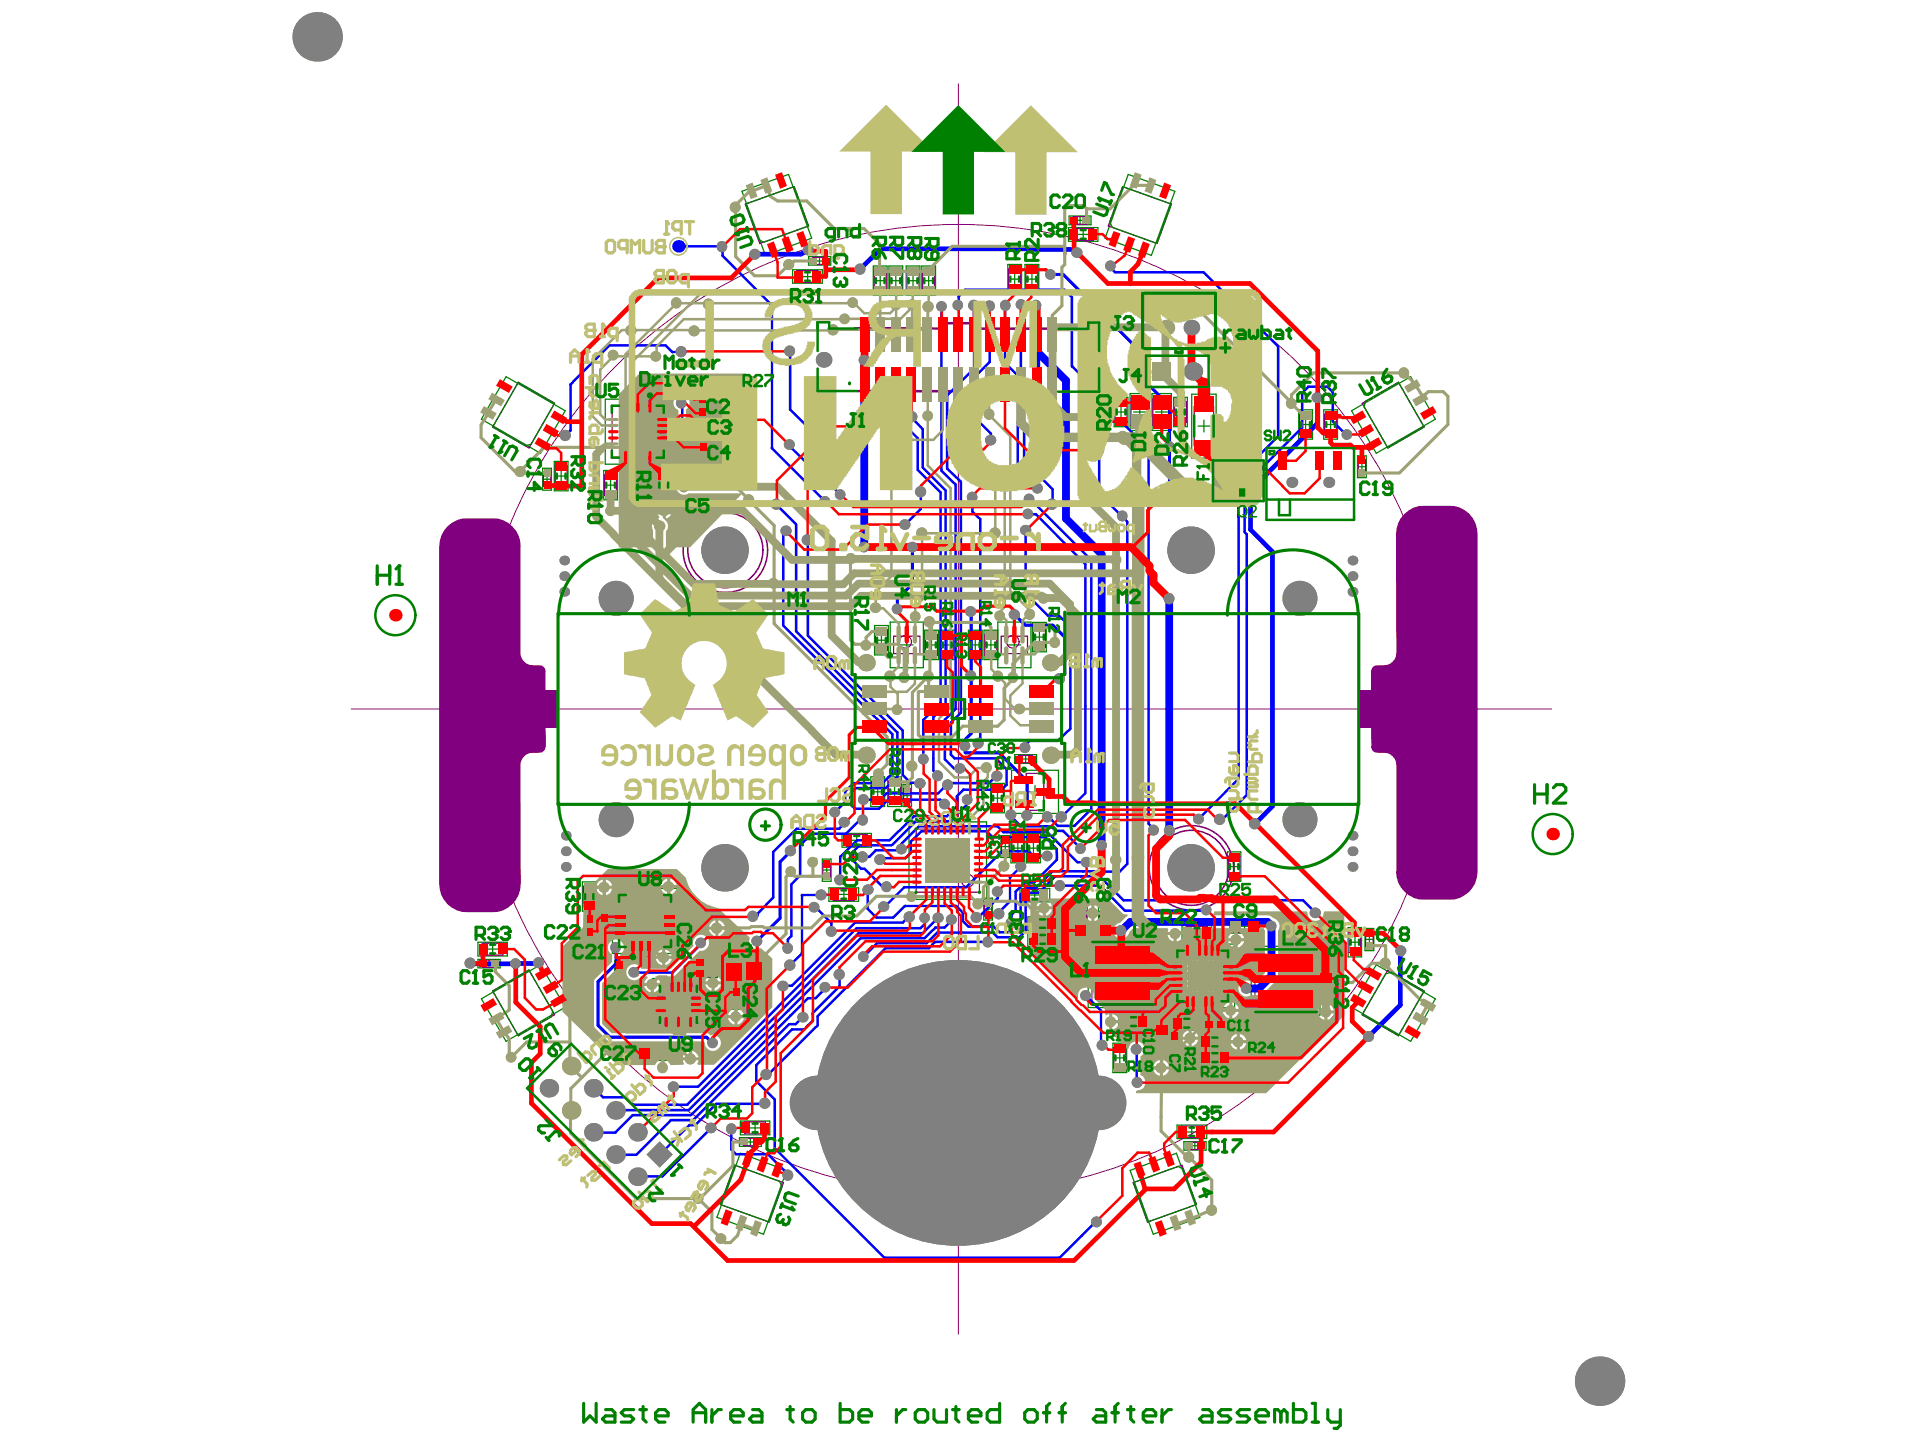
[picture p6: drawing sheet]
<svg xmlns="http://www.w3.org/2000/svg" width="271mm" height="204mm" viewBox="0 0 271 204" stroke-linecap="round" stroke-linejoin="round" font-family="sans-serif">
<g fill="none" stroke="#008000" stroke-width=".18">
<path d="M104.7 27l6.6-2.4 3.2 9-6.5 2.4zM111.8 38.1h4.2v1.9h-4.2zM113.1 39h1.7M114 38.2v1.6M114.1 36.2h3.1v1.2h-3.1zM115.2 36.8h1M115.6 36.3v1M123.2 37.5h2v4.2h-2zM123.4 39.6h1.6M124.2 38.8v1.6M125.4 37.5h2v4.2h-2zM125.6 39.6h1.6"/>
<path d="M126.4 38.8v1.6M127.9 37.5h1.9v4.2h-1.9zM128 39.6h1.7M128.8 38.8v1.6M130.1 37.5h1.9v4.2h-1.9zM130.2 39.6h1.7M131 38.8v1.6M142.2 37.3h2v4.2h-2zM142.3 39.4h1.7M143.2 38.6v1.6M144.6 37.3h2v4.2h-2zM144.8 39.4h1.7"/>
<path d="M145.6 38.6v1.6M150.8 32.1h4.1v2h-4.1zM150.9 30.5h3.1v1.2h-3.1zM151.9 31.1h1M152 33.1h1.7M152.4 30.6v1M152.9 32.2v1.7M159.2 24.6l6.6 2.4-3.3 9-6.6-2.4zM71.4 53.2l8.4 4.8-3.5 6-8.4-4.8zM85.4 56.3h9.2v9.2h-9.2zM98.6 55.7h1.2v3.1h-1.2zM98.6 57.2h1.1"/>
<path d="M98.6 58.9h1.2v3.1h-1.2zM99.2 56.7v1M99.2 59.9v1.1M100.3 53.1h4.1v2h-4.1zM101.5 54.1h1.7M102.4 53.2v1.7M157.2 56.1h2v4.1h-2zM157.4 58.1h1.6M158.2 57.3v1.7M159.5 55.5h2.7v5.2h-2.7zM160 58.1h1.7M160.8 57.3v1.7"/>
<path d="M162.6 55.5h2.7v5.2h-2.7zM163 58.1h1.8M163.9 57.3v1.7M165.6 56.1h1.9v4.1h-1.9zM165.7 58.1h1.7M166.6 57.3v1.7M168.2 55.6h3.4v9h-3.4zM169.9 59.3v1.7M183.3 57.8h1.9v4.2h-1.9zM183.4 59.9h1.7M184.2 59.1v1.6M186.8 57.8h1.9v4.2h-1.9z"/>
<path d="M186.9 59.9h1.7M187.8 59.1v1.6M190.7 58l8.4-4.8 3.4 6-8.3 4.8zM76.6 66.1h1.2v3.1h-1.2zM76.7 67.6h1M77.2 67.1v1.1M78.2 65.1h2v4.2h-2zM78.3 67.2h1.7M79.2 66.3v1.7M85.2 66.4h1.9v4.1h-1.9zM85.3 68.5h1.7M86.2 67.6v1.7"/>
<path d="M89.1 60.9h1.8M90 60v1.8M92.7 66.4h1.9v4.1h-1.9zM92.8 68.5h1.7M93.7 67.6v1.7M94.8 71.3h1.9v4.1h-1.9zM94.9 73.4h1.7M95.7 72.5v1.7M98.6 62.5h1.2v3.1h-1.2zM98.7 64h1.1M98.7 60.4h1.1M99.2 63.5v1"/>
<path d="M169 60.1h1.7M191.6 64.3h1.2v3.1h-1.2zM191.6 65.9h1.1M192.2 65.3v1.1M123.4 88.3h2v4.1h-2zM123.5 90.3h1.7M124.4 89.5v1.7M125.6 87.8h4.7v6.4h-4.7zM127.1 91h1.7M128 90.1v1.8M130.5 88.9h1.9v4.2h-1.9zM130.6 91h1.7"/>
<path d="M131.4 90.2v1.6M132.7 88.9h1.9v4.2h-1.9zM132.8 91h1.7M133.6 90.2v1.6M136.7 88.9h1.9v4.2h-1.9zM136.8 91h1.7M137.6 90.2v1.6M139 91h1.7M139.8 90.2v1.6M140.8 88.9h-1.9v4.2h1.9M140.8 87.8h4.7v6.4h-4.7zM142.3 91h1.7"/>
<path d="M143.1 90.1v1.8M145.7 87.8h1.9v4.2h-1.9zM145.8 89.9h1.7M146.7 89.1v1.6M118.8 117.6h4.2v1.9h-4.2zM120.1 118.6h1.6M120.9 117.7v1.7M122.9 109.6h1.9v4.2h-1.9zM123 111.7h1.7M123.9 110.9v1.6M125.3 109.6h1.9v4.2h-1.9zM125.4 111.7h1.7"/>
<path d="M126.2 110.9v1.6M127.4 110.7h1.2v3.1h-1.2zM127.5 112.3h1M128 111.7v1.1M128.3 116h10.9v10.9h-10.9zM139.8 110.5h1.9v4.2h-1.9zM139.9 112.6h1.7M140.8 111.8v1.7M141.2 117.9h1.3v3.1h-1.3zM141.3 119.5h1.1M141.9 118.9v1.1M142.7 117.6h1.9v4.2h-1.9z"/>
<path d="M142.7 108.7h6.7v6.1h-6.7zM142.8 119.7h1.7M143.2 106.5h3.1v1.2h-3.1zM143.6 118.8v1.7M144.2 107.1h1.1M144.7 106.6v1M144.9 117.6h1.9v4.2h-1.9zM145 119.7h1.7M145.2 111.7h1.7M145.8 118.8v1.7M146.1 110.9v1.7M67.4 133h4.2v1.9h-4.2z"/>
<path d="M67.4 135.4h3.2v1.2h-3.2zM68.5 136h1M68.7 133.9h1.7M69 135.5v1M69.5 133.1v1.7M82.2 124.4h1.9v4.2h-1.9zM82.3 126.5h1.7M82.7 129h1.2v3.1h-1.2zM82.8 130.6h1M83.2 125.7v1.7M83.2 130v1.1M84.7 127h1.2v3.1h-1.2z"/>
<path d="M84.7 128.6h1.1M85.3 128.1v1M86.4 125.4h9.2v9.1h-9.2zM86.7 135.6h1.3v3h-1.3zM86.8 137.1h1.1M87.3 136.6v1M90.1 130h1.8M91 129.1v1.7M92.1 138.1h7.3v7.3h-7.3zM98.2 135.2h3.1v1.2h-3.1zM98.2 136.7h3.1v1.2h-3.1zM99.2 137.3h1"/>
<path d="M99.2 135.8h1M99.7 135.3v1M99.7 136.8v1.1M102.4 135.7h5.2v2.8h-5.2zM103.3 139.3h1.2v3.1h-1.2zM104.1 137.1h1.8M105 136.2v1.8M116 121.2h1.3v3.2h-1.3zM116.1 122.8h1.1M116.7 122.3v1M117 125.3h4.2v1.9h-4.2zM118.2 126.2h1.7"/>
<path d="M119.1 125.4v1.6M132.9 121.4h1.7M133.7 120.6v1.7M138.8 126.7h1.3v3.1h-1.3zM138.9 128.3h1.1M139.4 127.8v1M143.9 125.4h4.2v1.9h-4.2zM145 129.4h4.2v1.9h-4.2zM145 131.6h4.2v1.9h-4.2zM145.2 126.3h1.6M146 125.5v1.6M146.3 130.4h1.7"/>
<path d="M146.3 132.6h1.7M147.1 129.5v1.7M147.2 131.7v1.7M151.5 128h1.9v4.2h-1.9zM151.7 130.1h1.6M152.5 129.3v1.6M153.6 132.5h9.7v9.7h-9.7zM155 128h1.9v4.2h-1.9zM155.1 130.1h1.7M156 129.3v1.6M157.5 137.3h1.8M158.4 136.4v1.8"/>
<path d="M165.2 133.2h9v9h-9zM166.8 130.6h4.2v2h-4.2zM168.1 131.6h1.6M168.8 137.7h1.8M168.9 130.8v1.6M169.7 136.8v1.8M173.2 120.2h1.9v4.2h-1.9zM173.3 122.3h1.7M173.6 129.7h4.1v2h-4.1zM174.2 121.4v1.7M174.8 130.7h1.7M175.6 129.9v1.6"/>
<path d="M176.6 133.5h9.7v9.7h-9.7zM180.5 138.4h1.8M181.4 137.5v1.8M186.1 137.2h2v4.2h-2zM186.3 139.3h1.6M187.1 138.5v1.6M190.2 130.9h1.9v4.1h-1.9zM190.4 133h1.6M191.2 132.1v1.7M192.6 131h1.3v3.2h-1.3zM192.7 132.6h1.1M193.2 132.1v1"/>
<path d="M194.2 136.1l8.3 4.8-3.4 6-8.4-4.8zM67.9 140.9l8.4-4.8 3.5 6-8.4 4.8zM90.1 147.7h4.2v1.9h-4.2zM91.4 148.7h1.6M92.2 147.8v1.7M94.9 141.7h1.7M95.7 140.9v1.7M103.4 140.9h1M103.9 140.3v1.1M104.5 158.2h4.1v1.9h-4.1zM105.7 159.2h1.7M106.5 158.3v1.7"/>
<path d="M157 147.2h2v4.2h-2zM157.2 149.3h1.7M157.9 143.2h4.1v1.9h-4.1zM158 148.4v1.7M159.1 144.2h1.7M160 143.3v1.7M163 144.5h1.9v4.2h-1.9zM163.1 146.6h1.7M163.9 145.8v1.6M165.1 145.5h1.2v3.1h-1.2zM165.2 147h1M165.4 143.4h4.1v2h-4.1z"/>
<path d="M165.7 146.5v1.1M166.1 158.8h4.2v1.9h-4.2zM166.6 144.4h1.7M167.4 159.7h1.6M167.5 143.5v1.7M168.2 158.9v1.6M169.4 146.1h4.1v1.9h-4.1zM169.4 148.3h4.1v1.9h-4.1zM169.9 144h3.1v1.2h-3.1zM170.6 147h1.7M170.6 149.2h1.7M170.9 144.6h1.1"/>
<path d="M171.4 144.1v1M171.4 146.2v1.7M171.4 148.4v1.7M104.3 160.5h3.1v1.3h-3.1zM104.5 162.7l6.5 2.5-3.3 9-6.5-2.4zM105.4 161.1h1M105.9 160.6v1.1M159.5 165.2l6.5-2.5 3.3 9.1-6.6 2.4zM167.1 161.1h3.1v1.2h-3.1zM168.1 161.7h1M168.6 161.2v1"/>
</g>
<g fill="none" stroke="#800080" stroke-width=".18">
<path d="M112.5 38.2v1.6M114.7 37.3h1.9M114.7 36.3h1.9M115.4 38.2v1.6M125.6 38.2h1.6M98.6 58.2h1.1M98.6 56.2h1.1M98.7 59.5h1.1M125.6 41.1h1.6M76.7 68.6h1M76.7 66.7h1M98.7 65h1.1"/>
<path d="M98.7 63h1.1M98.7 61.4h1.1M126.1 89.8v2.4M129.8 89.8v2.4M132.8 92.5h1.7M136.8 92.5h1.7M125.4 113.2h1.7M125.4 110.2h1.7M127.5 111.3v1.9M128.5 111.3v1.9M68.1 133.1v1.7M68.1 135.5v1"/>
<path d="M70 135.5v1M71 133.1v1.7M82.8 129.6h1v1.9h-1zM84 125.1v2.9M86.8 136.1h1.1v2h-1.1zM98.7 136.8v1.1M100.7 136.8v1.1M103.1 135.9v2.4M104.4 139.9v1.9M116.1 121.8h1.1v1.9h-1.1zM120.5 125.4v1.6M104.9 160.6h2v1.1h-2z"/>
</g>
<path d="M133.2 45.6v.8M137.4 45.7l.1 .7" fill="none" stroke="#800080" stroke-width=".35"/>
<circle cx="137.5" cy="45.6" r=".18" fill="#800080"/>
<g fill="none" stroke="#800080" stroke-width=".18">
<path d="M105.2 28.8l6.9-2.5 2 5.6-6.9 2.5zM112.5 38.2h2.9M112.5 39.8h2.9M114.7 36.3v1M116.6 36.3v1M123.4 38.2h1.6v2.9h-1.6zM125.6 38.2v2.9M127.2 38.2v2.9M128 38.2h1.7v2.9h-1.7zM130.2 38.2h1.7v2.9h-1.7zM142.3 37.9h1.7v2.9h-1.7zM144.8 37.9h1.7v2.9h-1.7z"/>
<path d="M151.4 32.2h2.9v1.7h-2.9zM151.4 30.6h2v1h-2zM158.4 26.3l6.9 2.5-2 5.6-6.9-2.5zM73.1 53.9l5.2 3-3.7 6.3-5.1-2.9zM86.4 57.3h7.2v7.2h-7.2zM98.6 56.2v2M98.7 59.5v1.9M99.7 56.2v2M99.8 59.5v1.9M100.9 53.2h3v1.7h-3zM157.4 56.7h1.6v2.9h-1.6zM159.6 56.2h2.5v3.8h-2.5z"/>
<path d="M162.7 56.2h2.5v3.8h-2.5zM165.7 56.7h1.7v2.9h-1.7zM168.5 57.3h2.8v5.6h-2.8zM183.4 58.4h1.7v3h-1.7zM186.9 58.4h1.7v3h-1.7zM192.2 56.9l5.1-3 3.7 6.4-5.2 2.9zM76.7 66.7v1.9M77.7 66.7v1.9M78.3 65.7h1.7v2.9h-1.7zM85.3 67h1.7v2.9h-1.7zM92.8 67h1.7v2.9h-1.7zM94.9 71.9h1.7v3h-1.7z"/>
<path d="M98.7 63v2M99.8 63v2M191.6 64.9h1.1v1.9h-1.1zM123.5 88.9h1.7v2.9h-1.7zM126.1 92.2h3.7M126.1 89.8h3.7M130.6 89.5h1.7v3h-1.7zM132.8 92.5v-3h1.7v3M136.8 92.5v-3h1.7v3M139 89.5h1.7v3h-1.7zM141.3 89.8h3.7v2.4h-3.7zM145.8 88.4h1.7v3h-1.7z"/>
<path d="M119.4 117.7h3v1.7h-3zM123 110.2h1.7v3h-1.7zM125.4 110.2v3M127.1 110.2v3M127.5 111.3h1M127.5 113.2h1M129.3 117h8.9v8.9h-8.9zM139.9 111.2h1.7v2.9h-1.7zM141.3 118.5h1.1v1.9h-1.1zM142.8 118.2h1.7v2.9h-1.7zM143.8 106.6h1.9v1h-1.9zM144.8 109.1h2.5v5.2h-2.5z"/>
<path d="M145 118.2h1.7v2.9h-1.7zM68.1 135.5h1.9M68.1 136.5h1.9M68.1 134.8h2.9M68.1 133.1h2.9M69.5 139.8l5.1-2.9 3.7 6.3-5.2 2.9zM84 125.1h-1.7v2.9h1.7M84.7 127.6h1.1v2h-1.1zM87.4 126.3h7.2v7.3h-7.2zM93.1 139.1h5.2v5.2h-5.2zM98.7 135.3h2v1h-2zM98.7 137.9h2"/>
<path d="M98.7 136.8h2M103.1 135.9h3.8v2.4h-3.8M104.4 139.9h-1v1.9h1M120.5 125.4h-2.9v1.6h2.9M138.9 127.3h1.1v2h-1.1zM144.6 125.5h2.9v1.6h-2.9zM145.7 129.5h2.9v1.7h-2.9zM145.7 131.7h2.9v1.7h-2.9zM151.7 128.5h1.6v3.1h-1.6zM155.1 128.6h1.7v3h-1.7zM166.1 134.2h7.2v7.1h-7.2zM167.4 130.8h3v1.6h-3z"/>
<path d="M173.3 120.8h1.7v2.9h-1.7zM174.1 129.9h3v1.6h-3zM186.3 137.8h1.6v3h-1.6zM190.4 131.5h1.6v2.9h-1.6zM192.7 131.6h1.1v1.9h-1.1zM195.8 136.9l5.2 2.9-3.7 6.3-5.1-2.9zM90.7 147.8h3v1.7h-3zM105.1 158.3h2.9v1.7h-2.9zM154.1 141.7v-8.8h8.7v8.8M157.2 147.8h1.7v2.9h-1.7zM158.5 143.3h2.9v1.7h-2.9zM163.1 145.1h1.7v3h-1.7z"/>
<path d="M165.2 146.1h1v1.9h-1zM166 143.5h2.9v1.7h-2.9zM166.7 158.9h3v1.6h-3zM170 146.2h2.9v1.7h-2.9zM170 148.4h2.9v1.7h-2.9zM170.5 144.1h1.9v1h-1.9zM177.1 142.8v-8.8h8.7v8.8M103.7 164.4l6.9 2.5-2.1 5.5-6.9-2.4zM159.9 166.9l6.9-2.5 2 5.6-6.9 2.4zM167.7 161.2h1.9v1h-1.9z"/>
<circle cx="91.9" cy="59" r=".88"/>
<circle cx="127.7" cy="90.6" r=".88"/>
<circle cx="142.9" cy="90.6" r=".88"/>
<circle cx="89.1" cy="131.9" r=".88"/>
<circle cx="136.6" cy="124.3" r=".88"/>
<circle cx="167.8" cy="139.6" r=".88"/>
<circle cx="96.7" cy="140.8" r=".88"/>
</g>
<path d="M120.7 46.3l12.5 .1M121.1 55.2h28M133.2 45.6h4.3M137.5 46.4h11.5" fill="none" stroke="#800080" stroke-width=".35"/>
<g fill="#800080">
<path d="M77 97.4h1.7v5.3h-1.7z"/>
<path d="M191.7 97.4h1.8v5.3h-1.8z"/>
<path d="M63.1 74.3a3.8 3.8 0 0 1 2.8-1.2h3.6a3.9 3.9 0 0 1 3.9 4v15a1.73 1.73 0 0 0 1.8 1.8h.9a.83 .83 0 0 1 .9 .9v10.5a.9 .9 0 0 1-.9 .9 2.23 2.23 0 0 0-2.4 .9l-.3 .9 .1 16.8a4 4 0 0 1-4 3.9h-3.6a3.9 3.9 0 0 1-3.9-3.9v-47.7a4.1 4.1 0 0 1 1.1-2.8z"/>
<path d="M198.2 72.5a3.6 3.6 0 0 1 2.8-1.1h3.5a3.9 3.9 0 0 1 4 3.9v47.7a3.9 3.9 0 0 1-4 4h-3.5a3.9 3.9 0 0 1-4-4v-15a1.73 1.73 0 0 0-1.7-1.8h-.9a.83 .83 0 0 1-.9-.9v-10.5a.9 .9 0 0 1 .9-.9 2.23 2.23 0 0 0 2.4-.9l.2-.9v-16.8a3.9 3.9 0 0 1 1.2-2.8z"/>
</g>
<g fill="none" stroke="#800080" stroke-width=".14">
<path d="M135.2 11.8v176.5M49.6 100h169.3"/>
<circle cx="135.2" cy="100" r="68.4"/>
</g>
<g fill="none" stroke="#800080" stroke-width=".22">
<circle cx="102.4" cy="77.6" r="5.3"/>
<circle cx="102.4" cy="77.6" r="6"/>
<circle cx="168.1" cy="122.5" r="5.3"/>
<circle cx="168.1" cy="122.5" r="6"/>
</g>
<g fill="#9ea175">
<path d="M87.3 55.6l2.9-2.9h15.1v15.1h-8.1a1.14 1.14 0 0 0-1.8 .9 1.14 1.14 0 0 0 1.8 .9h7.3l.1 .2-7.2 7.4h-3.4v-2.2a1.09 1.09 0 0 0-.3-1.7v-.1l-.2-.1v-.8h-.9l.1 .2 .3 .4v.2a1.06 1.06 0 0 0-.8 1.7v2.4h-4.9v-4.9h-1.1v-.4h1.1zM104.1 54.8v.9h.8a1.01 1.01 0 0 0-.8-.9zM103 55.1l-.2 .6h.8v-.9zM104.1 56.1v.9a1.01 1.01 0 0 0 .8-.9zM102.8 56.1a1 1 0 0 0 .8 .9v-.9zM87.8 60.1l.1 .2 .4 .5v.2l-.4 .5-.1 .3h1.1v.2h.3v1.1l.6-.3 .1-.2h.2l.1 .2 .6 .3v-1.1h.3v-.2h1.1l-.1-.3-.4-.5v-.2l.4-.5 .1-.2h-1.1v-.2h-.3v-1.1l-.6 .3-.1 .1h-.2l-.1-.1-.6-.3v1.1h-.3v.2zM91.3 58.8v.8h.9a1.13 1.13 0 0 0-.9-.8zM88.1 59.1l-.3 .5h.9v-.8zM95.4 56.1a1.12 1.12 0 0 0 .3 1.8v1.3a1.13 1.13 0 0 0 0 1.7 1.13 1.13 0 0 0 1.7-.3 1.13 1.13 0 0 0-.6-1.6v-1.2a1.12 1.12 0 0 0 .3-1.7 1.12 1.12 0 0 0-1.7 0zM91.3 62.2v.9a1.13 1.13 0 0 0 .9-.9zM87.8 62.2a1.13 1.13 0 0 0 .9 .9v-.9zM94 70.9v.9h.9a1.13 1.13 0 0 0-.9-.9zM93 71.2l-.4 .6h.9v-.9zM94 72.3v.8a1.13 1.13 0 0 0 .9-.8z"/>
<path d="M145.4 126.8l.2-.2h.9l.1 .2h.6l.1 .2h.1l.1-.2h8.8l2.1 2.1 .1 .1h.6l.1 .2-1.1 1a1.12 1.12 0 0 0-.7 1.9 1.12 1.12 0 0 0 1.9-.6l.6-.5h4.9l.1 .2-.1 .3h2.1l-.1-.3 .1-.2h11.5l.1 .3v6l-1.2 1.3h-.7a1.14 1.14 0 0 0-1.9 .9 1.14 1.14 0 0 0 1.9 .9h1.1l.6-.3 1.8-1.7 .2-.3v-.4v-6.4a1.12 1.12 0 0 0-.6-1.7l-.5-.4h-.4h-7.5l-.1-.3 .1-.3h13.1l.1 .2a1.15 1.15 0 0 0 1.1 1.2 1.15 1.15 0 0 0 1.2-1.2l.1-.2h2.8v14.6l-11 11.1h-18.4v-.3l.1-.1a1.15 1.15 0 0 0 1.2-.9 1.15 1.15 0 0 0-.7-1.3v-2.6a1.14 1.14 0 0 0 .1-2 1.14 1.14 0 0 0-1.7 .9h-.3l-2.5-2.5 .1-.2h-.1v-2.2l-.4 .2-.2-.2v-.7l-1.6-1.6a1.13 1.13 0 0 0-1.1-1.4 1.13 1.13 0 0 0-1.1 1.4l-.1 .1-6.6-6.6zM147.6 127v.9h.8a.91 .91 0 0 0-.8-.9zM146.5 127.3l-.2 .6h.9v-.9zM154.4 127.8v.8h.9a1.13 1.13 0 0 0-.9-.8zM153.4 128.1l-.3 .5h.9v-.8zM147.6 128.3v.9a.91 .91 0 0 0 .8-.9zM146.3 128.3a.9 .9 0 0 0 .9 .9v-.9zM154.4 129.1v.9a1.13 1.13 0 0 0 .9-.9zM153.1 129.1a1.13 1.13 0 0 0 .9 .9v-.9zM174.7 131.5v.9h.8a1.13 1.13 0 0 0-.8-.9zM173.6 131.8l-.3 .6h.9v-.9zM166 131.9v.9a.9 .9 0 0 0 .9-.9zM164.8 131.9a.91 .91 0 0 0 .8 .9v-.9zM174.7 132.8v.9a1.13 1.13 0 0 0 .8-.9zM173.3 132.8a1.13 1.13 0 0 0 .9 .9v-.9zM167.5 136.9l.4 .6 .1 .1v.3h-.1l-.4 .7h1.2v.2h.2v1.1l.6-.3 .1-.2h.2l.1 .2 .6 .3v-1.1h.3v-.2h1.1l-.3-.7h-.2v-.3l.2-.1 .3-.6h-1.1v-.2h-.3v-1.1l-.6 .3-.1 .1h-.2l-.1-.1-.6-.3v1.1h-.2v.2zM171 135.6v.8h.9a1.13 1.13 0 0 0-.9-.8zM167.9 135.9l-.4 .5h.9v-.8zM171 139v.9a1.13 1.13 0 0 0 .9-.9zM167.5 139a1.13 1.13 0 0 0 .9 .9v-.9zM173.9 141.5v.9h.9a1.13 1.13 0 0 0-.9-.9zM172.9 141.8l-.3 .6h.9v-.9zM187.3 141.7v.9h.9a1 1 0 0 0-.9-.9zM186.3 142l-.3 .6h.9v-.9zM173.9 142.8v.9a1.13 1.13 0 0 0 .9-.9zM172.6 142.8a1.13 1.13 0 0 0 .9 .9v-.9zM187.3 143v.9a1 1 0 0 0 .9-.9zM186 143a1.01 1.01 0 0 0 .9 .9v-.9zM157 143.1v.8h.8a.91 .91 0 0 0-.8-.8zM157 144.4v.9a.9 .9 0 0 0 .8-.9zM168.2 145.4v.9h.8a1 1 0 0 0-.8-.9zM167.2 145.7l-.3 .6h.8v-.9zM175 145.9v.9h.8a1.01 1.01 0 0 0-.8-.9zM173.9 146.2l-.3 .6h.9v-.9zM168.2 146.7v.9a1 1 0 0 0 .8-.9zM166.9 146.7a1.01 1.01 0 0 0 .8 .9v-.9zM175 147.2v.9a1 1 0 0 0 .8-.9zM173.6 147.2a1 1 0 0 0 .9 .9v-.9zM164.1 149.6v.9h.8a1.01 1.01 0 0 0-.8-.9zM163 149.9l-.2 .6h.9v-.9zM164.1 150.9v.9a1.01 1.01 0 0 0 .8-.9zM162.8 150.9a1 1 0 0 0 .9 .9v-.9z"/>
<path d="M82.4 126l3.4-3.4h9.7l1.3 1.2a6 6 0 0 0 4.5 4.4l4.5 4.1a1.14 1.14 0 0 0 .2 1.3 1.14 1.14 0 0 0 1.4 .2l1.6 1.5v6.8l-8.2 8.2h-2.3l-.1-.2 .2-.5h-2.2l.1 .5-.1 .2h-1.8a1.1 1.1 0 0 0-.9-.8v1.1h-.4v-1.1a1.1 1.1 0 0 0-.8 .8h-5.4l-7.7-7.5v-9.2l2.9-2.8zM94.6 124v.9h.9a1.13 1.13 0 0 0-.9-.9zM93.6 124.3l-.3 .6h.8v-.9zM85.5 124.1v.9h.9a1.01 1.01 0 0 0-.9-.9zM84.5 124.4l-.3 .6h.9v-.9zM94.6 125.3v.9a1.13 1.13 0 0 0 .9-.9zM93.3 125.3a1.13 1.13 0 0 0 .8 .9v-.9zM85.5 125.4v.9a1 1 0 0 0 .9-.9zM84.2 125.4a1 1 0 0 0 .9 .9v-.9zM101.4 129.9v.9h.9a1.13 1.13 0 0 0-.9-.9zM100.4 130.2l-.3 .6h.8v-.9zM101.4 131.2v.9a1.13 1.13 0 0 0 .9-.9zM100.1 131.2a1.13 1.13 0 0 0 .8 .9v-.9zM88.7 136.4a1.13 1.13 0 0 0 .1 1.7 1.13 1.13 0 0 0 1.6-.3h.9l.1 .2-.4 .5-.1 .2h2.2v-.2l-.6-.7h2.4l.4-.2 3.4-3.4a1.13 1.13 0 0 0 1.3-1.2 1.13 1.13 0 0 0-1.4-1.1 1.13 1.13 0 0 0-.7 1.6l-3.2 3.2h-4.2a1.15 1.15 0 0 0-1.8-.3zM93.9 134v.9h.9a1.01 1.01 0 0 0-.9-.9zM92.9 134.3l-.3 .6h.8v-.9zM93.9 135.3v.9a1 1 0 0 0 .9-.9zM92.6 135.3a1 1 0 0 0 .8 .9v-.9zM100.9 137.6v.9h.8a1.13 1.13 0 0 0-.8-.9zM99.8 137.9l-.3 .6h.9v-.9zM100.9 138.9v.9a1.13 1.13 0 0 0 .8-.9zM99.5 138.9a1.13 1.13 0 0 0 .9 .9v-.9zM92.2 139.1v.9a1.13 1.13 0 0 0 .9-.9zM90.9 139.1a1.13 1.13 0 0 0 .9 .9v-.9zM104.1 142.4v.8h.9a1.13 1.13 0 0 0-.9-.8zM103.1 142.7l-.3 .5h.8v-.8zM104.1 143.7v.9a1.13 1.13 0 0 0 .9-.9zM102.8 143.7a1.13 1.13 0 0 0 .8 .9v-.9zM86.1 132.9a1.07 1.07 0 0 0 .3 1.8v1l-2.4 2.4-.2 .4 .1 6.4 1.8 1.9 .4 .1h13.2l.1 .2a1.13 1.13 0 0 0 1.2 1.2 1.13 1.13 0 0 0 1.1-1.3 1.13 1.13 0 0 0-1.5-.9l-.3-.3h-.2h-13.4l-1.3-1.3v-5.8l2.5-2.5v-1.6a1.12 1.12 0 0 0 .3-1.6 1.12 1.12 0 0 0-1.7-.1zM97.7 148.3v.9h.9a1.13 1.13 0 0 0-.9-.9zM96.7 148.6l-.3 .6h.8v-.9z"/>
</g>
<path d="M66.4 135.9h.5" fill="none" stroke="#00f" stroke-width=".66"/>
<path d="M120 90.3l.6 .6M126.7 90.9l.9 .9M111.6 123l-.7 .7M74.3 147l-2.1 2.2M100.5 171v2.5" fill="none" stroke="#9ea175" stroke-width=".44"/>
<g fill="none" stroke="#00f" stroke-width=".35">
<path d="M102 35.2v.9M93.9 48.7l1 1h1.1M128.7 59l1.5 1.6M119.2 116.2l-.8 .7M119.3 111.7v1.5M120.8 111.2l-.8 .8v1.5M120.9 118.6l-2.3 2.3M121.3 115.7h.5M121.9 112.8h2.3M123.6 120l-.9 .9h-1M127.2 119.1v.6M128.5 110.5h1.9"/>
<path d="M128.5 118.8v1.5M90 137.2l-.2 .3M111.7 132.1l-.5 .5v1.2M116.4 139.5l-1.3 1.4M117.3 130.3v1.1M121.5 122.6h.5M123.8 133.1l-1.9 1.9M130.5 130.4l-.6 .6M134.3 129.8l-1 1.1h-1.3M83.9 153.6l1.2 1.2M97.3 158.8h.8M106.7 150.3v2.3"/>
<path d="M108.1 151.4h.5M111.8 145.3h1.7M113.3 143.5l-1 1h-.9M114.7 143v1.1M115.4 143.4v1.3M87.1 163l-.2 .2"/>
</g>
<path d="M122 77.1h.2M126.6 84.5v1.2M86.7 133.6l.3 .3" fill="none" stroke="#00f" stroke-width=".44"/>
<path d="M131 45.6l-1 .9M127.1 61.7l-1.3 1.2M123.6 83.5v2.3M125.7 96.9l1 1v2M129.1 86.5v.7M130.1 84.6l-1 1" fill="none" stroke="#9ea175" stroke-width=".35"/>
<circle cx="134.3" cy="129.5" r=".18" fill="#00f"/>
<path d="M136.7 70.1l.5 .6M137.2 72.2l1.1 1.1M132.7 112.8l.5 .5M135 112.4v1.4M136.7 112.4v.8M134.3 129.5v.3M135.9 128.8v1.2l.8 .8M137.8 129.5h.3M138 123.6v.1M140.2 130.8l.9 .7M140.8 125.8v.9" fill="none" stroke="#00f" stroke-width=".35"/>
<path d="M132.5 107.5l2.2 2.2M137.9 108.4l-1.3 1.3" fill="none" stroke="#9ea175" stroke-width=".35"/>
<path d="M137 126.5l.5 .6v.5" fill="none" stroke="#9ea175" stroke-width=".44"/>
<path d="M136.2 105.3v.9M136.3 104.3v.8" fill="none" stroke="#00f" stroke-width=".44"/>
<circle cx="141.7" cy="122.2" r=".22" fill="#9ea175"/>
<path d="M139.2 116.6h1.6l.8 .8M143.3 128.5l-.6 .6v1.2M144 130.2v.9l-.5 .4M144.1 122.2l-1.6 1.6M144.5 125.6v.2l-.5 .4M144.9 125.3l-.4 .4M145.3 126l-.6 .5" fill="none" stroke="#00f" stroke-width=".35"/>
<path d="M141.1 86.3v.4" fill="none" stroke="#9ea175" stroke-width=".35"/>
<circle cx="142.7" cy="115" r=".18" fill="#00f"/>
<path d="M144.1 52.2l.4 .4M145.2 72.3l.3 .3M142.7 115l-.2 .1 1.6 1.5M145.3 104.5l-.8 .8v.6" fill="none" stroke="#00f" stroke-width=".35"/>
<path d="M142.9 93.7v1.9" fill="none" stroke="#9ea175" stroke-width=".44"/>
<path d="M143.2 86.7l1.5 1.5" fill="none" stroke="#00f" stroke-width=".44"/>
<path d="M145.2 86.5l.3-.3h-.4v.7" fill="none" stroke="#9ea175" stroke-width=".35"/>
<circle cx="149.1" cy="125" r=".18" fill="#00f"/>
<path d="M148.5 69v2.2M147.5 118.1l1.6 1.7v.5M147.8 115.3l-.4 .4h1M148.3 116.6l.7 .7M152.6 174.4l-3.1 3.1" fill="none" stroke="#00f" stroke-width=".35"/>
<circle cx="152.5" cy="123.7" r=".18" fill="#00f"/>
<path d="M150.2 40.9l1.1 1M151.3 51.7h.1M152.5 119.8h.1M155.5 122.9v.1" fill="none" stroke="#00f" stroke-width=".35"/>
<path d="M152.1 105.7l-.8 .8" fill="none" stroke="#9ea175" stroke-width="1.1"/>
<path d="M150.2 95l-.6 .7" fill="none" stroke="#00f" stroke-width=".44"/>
<path d="M151.6 35.2l.4 .4" fill="none" stroke="#00f" stroke-width=".66"/>
<circle cx="153.9" cy="122.9" r=".18" fill="#00f"/>
<path d="M153.9 122.9h1.6" fill="none" stroke="#00f" stroke-width=".35"/>
<circle cx="154.2" cy="123.7" r=".18" fill="#00f"/>
<path d="M156.7 37.8l.7 .6M162.1 116.2l.8 .8M154.2 123.7h.9M159.1 121.9l-1.1 1.1" fill="none" stroke="#00f" stroke-width=".35"/>
<circle cx="160.2" cy="52.4" r=".22" fill="#00f"/>
<g fill="none" stroke="#9ea175" stroke-width=".44">
<path d="M103.8 29.2v7l2.7 2.7h3.2l1.6-1.5M182.2 55.7v1.2M109.2 74.2v13.8M120 78.9v11.4M120.6 90.9h6.1M127.6 91.8v3.9M130.9 95.5l-2.1 2.2v10.3M131.2 88v7.5M125.2 104v3.9l-1.3 1.2M110.9 123.7v8.1M115.2 121.2l-.5 .5M138.8 125.2v1.5l-.9 .9"/>
<path d="M189.2 138.6h1.7M74.3 147h6.1M80.4 142.7v7.7l1.7 1.7M80.6 153.6v3M163.9 154l-.1 5.6M100.5 173.5l1.3 1.3M171 166.5v4.3"/>
</g>
<g fill="none" stroke="#00f" stroke-width=".35">
<path d="M80.5 54.3v6.4l-.7 .7M108.9 43.1v20.2M111.5 49.5v8.3M132.9 43.2v23.2l1.9 2v31.6l-1.5 1.5v5.7l1.3 1.2h.6M133.6 55.8v10.3l2 1.9v32.6l-1.4 1.3v4.6l.5 .5M136.2 40.9l-.9 .9v1.2M137.4 43.1v8.9M139.7 43.2v7.9l-1.7 1.7v6.5M141.8 43.3v7.9l1.8 1.8v12.9M144.1 43.1v9.1M144.5 52.6v12.4M151.3 41.9v9.8"/>
<path d="M156 56.4v3M180.3 48.9v12.7M183.7 55.4v4.9M112.3 74v15.1M113.3 76.2l.7 .6M117.6 68.8l1 1M129.5 61.8v4.5M129.9 69.4v2.4M130.2 60.6v5.4M132.7 69.5v29.6M133.4 69.2v23.3M137.2 70.7v1.5"/>
<path d="M138.3 73.3v31.3M139.8 61.2v.9M144.7 74.9v8.8M153.2 79.6v32.3M154 79v35.2M155.1 64.1v5.6M159.1 73.6v48.3M162.1 63.4v52.8M174.7 67.2v5.7M174.8 72.9v37M175.6 68.5v6.6l.3 .3v36.8M190.1 61.3l-.1 .1"/>
<path d="M133.4 92.5v7l-1.5 1.4M151 88.4v14.4M112.9 119.3v4.2l-1.2 1.3v7.3M119.3 113.2l-1.5 1.4M120 113.5l.6 .6M120.5 110.5l-1.2 1.2M120.9 118.6h4.6M123.6 120h3.3M125.1 112l-.9 .8M125.8 119.3h-4.5l-.9 .9v1.2l1.1 1.2M125.9 103.6v5.5M126.6 103.4v6.2l-1.6 1.6h-4.2"/>
<path d="M127.4 103.1v6.3l1.1 1.1M130 117.3l-1.5 1.5M130.3 101.6v5.5M131.7 108.7l.5 .6M131.9 101l-.2 .2M133.7 110.6l-1.3 1.4M135 113.8l-1.4 1.4M139.2 117.3l.9 .8M140.5 107l1.5 1.6v2.2l-.7 .6h-5.4l-.9 1M140.6 109.5l-1 1M150 117.3l2.5 2.4M162.5 117.3l.1 .4"/>
<path d="M169 115.5h.2M172.1 115.5h.5M89.5 137.2l.3 .3M90 137.2h4.9M106.9 128.9v.3h-.9M109.1 120.2v6.5M110.6 139.1h1.2M113.2 126.3v8.2l-1.6 1.6M115 127.9l2.3 2.4M118.5 137.5v1.7M118.6 120.9v3.3M122.4 125.6v2.6l1.3 1.3h2.4l1.6-1.7"/>
<path d="M124.6 125.2h.5M127.6 125.2l-2.8 2.8M128.4 129.4h-.4l-.6 .8h-6.7M136.7 130.8h3.5M137.9 123.7l-1.6 1.5M139.7 132.9h-7.8l-.8 .9M141.1 131.5h2.4M142.5 123.8v3.4M144 126.2v4M144.6 124.5l-1.3 1.3v2.7M144.7 126.5v4.9l-.9 .9h-3l-.7-.7h-7.8M148.5 122.9l-2.3 2.4h-1.3"/>
<path d="M148.9 123.7l-2.3 2.3h-1.3M149.1 125h6.2M149.1 120.3v1M152 121.7h1.3M155.5 123h2.5M83.8 159.8h3M88.3 154.8l1.1 1.1h7.6M89.3 157.4h8.2M94.7 158.1h3.1M95.1 153.3h3.4M99.8 157l-1.7 1.8M103.2 159.6v2.6l.7 .7h4.5"/>
<path d="M109.3 155.1v6.9M113.9 144.9l-.4 .4M114 140.9h1.1M114.7 144.1l-.8 .7M153.2 140.5l2.2 2.1v4.5M160.4 148.1v4.5M90.1 166h3.4"/>
</g>
<path d="M122 50.9v26.2M150.4 53.7v19.5M155.5 78.2v41.1M165 84.5v32.7M178.8 130.1l.6 .5M179.4 130.7v7" fill="none" stroke="#00f" stroke-width="1.1"/>
<path d="M113.8 35.5l-.8 .4h-6.5M185.9 56.1v3.6M176.5 69.2v5.5M179.6 77.9v35.9M67 136h5.7M197.6 134.7v7.1M197.7 134.2v.4" fill="none" stroke="#00f" stroke-width=".66"/>
<path d="M160.2 48.9v3.5M165 57.3v11.6M128.8 77.5v4.9M137 86.3v17.2l-.7 .8M150.2 89.9v5.1M136.2 106.2h4.8M144.9 110.2v4.8M87 133.9v2.1l-2.6 2.5v6.2M106.9 132.7v.4M110.1 121.6v8M99.7 146.4l.8 .8" fill="none" stroke="#00f" stroke-width=".44"/>
<g fill="none" stroke="#9ea175" stroke-width=".35">
<path d="M89.2 46.6h8.8M95.5 42.8h4.7M119.2 45h7.9M126.5 43.4l-.9 .8h-3.6M130.9 58.7v7M131 43.2v2.4M125.8 62.9v18.4M130.1 75.3v9.3M133.4 68.2l.7 .7v30.8l-1.5 1.5M137.4 61.2v2.5M140.4 67.8v7.3M141.8 68.1v17.6l-.7 .6"/>
<path d="M142.6 61.5v21.9l2.5 2.5v.3M125.7 95.7v1.2M129.1 85.6v1.2M140.8 95.4l1 1v2.2M132.5 101.4v6.1M134.7 109.7h1.9M137.9 108.4h1.5M143.2 100h1.2"/>
</g>
<path d="M157.5 74.4v4.6M157.5 79v42.2M152.1 86.8v18.9M117.9 106.5h4.4" fill="none" stroke="#9ea175" stroke-width="1.1"/>
<circle cx="152.8" cy="122.9" r=".18" fill="#00f"/>
<g fill="none" stroke="#00f" stroke-width=".35">
<path d="M95.7 34.8h6.2M102 36.1l6.9 7M157.4 38.4h12.4l10.5 10.5M93.9 48.7h-7.9l-5.5 5.6M96.3 57v3M111.5 57.8l6.1 6v5M126.5 58.8l3 3M136.2 40.9h14M137.4 52l-3.8 3.8M138 59.3l1.8 1.9M151.3 51.7l4.7 4.7M156 59.5h2.2l3.9 3.9"/>
<path d="M188.1 55.3l-.8-.7h-2.7l-.9 .8M188.1 55.3v4.2l1.9 1.9M108.9 63.3l7.5 7.5M109.8 71.5l2.5 2.5M111 74.9l-.5 .4v13l15.4 15.3M111.4 62.9l3.6 3.6M114 76.8v12.9l13.4 13.4M129.5 66.3l3.2 3.2M129.9 71.8l-2.2 2.2M130.2 66l3.2 3.2M143.6 65.9l2.9 2.9M144.5 65l4 4"/>
<path d="M145.3 70.4l8.7 8.6M145.5 72.6h.7l7 7M155.1 69.7l4 3.9M180.3 61.6l-5.6 5.6M183.7 60.3l-8.1 8.2M112.3 89.1l14.3 14.3M132.7 99.2l-2.4 2.4M144.7 83.7l3.2 3.2h1.5l1.6 1.5M118.4 116.9h-6l-3.3 3.3M121.3 115.7l-1.9 2h-4.9l-1.6 1.6M125.1 112h7.3M125.9 109.1l-1.4 1.4h-4"/>
<path d="M130 117.3h9.2M131.7 101.2v7.5M132.7 112.8h-7.4l-1.3 1.3h-3.4M133.6 115.2h-4.6l-3.5 3.4M134.2 110.5h5.4M134.7 107h5.8M136.7 113.2l-2.6 2.7h-4.9l-3.3 3.3M139.2 116.6h-9.5l-2.5 2.5M140.1 118.1h7.4M141.6 117.4h6.2l4.2 4.3M144.1 116.6h4.2M149 117.3h1"/>
<path d="M151 102.8l-1.7 1.7h-4M153.2 111.9l-3.4 3.4M154 114.2l-2.4 2.3h-2.3l-.9-.8M174.8 109.9l-5.6 5.6M175.9 112.2l-3.3 3.3M99 133.2l-4.1 4M109.1 126.7l-2.2 2.2M113.2 126.3h2.7M118.5 139.2l-3.8 3.8M120.7 130.2l-8.9 8.9M122 122.6l2.6 2.6M127.6 125.2h8.7"/>
<path d="M127.7 127.8h7.2l1 1M128.5 120.3l-.8 .8h-3M129.9 131h-9l-11 11M131.1 133.8h-6.1l-9.6 9.6M132 130.9l-1.5 1.5h-9l-24.3 24.2h-10.3M132.3 131.6l-1.5 1.5h-7M132.4 129.5l-2.2 2.2h-9l-24.2 24.2M140.8 126.7l-2.7 2.8M142.5 127.2l-1.6 1.6M147.8 120.8h-2l-.6-.7h-3.8l-3.4 3.5M148.5 122.9h5.4M148.9 123.7h5.3"/>
<path d="M149.1 121.3l-3.2 3.2h-1.3M155.1 123.7l3.4 3.3h25.4l1.7 1.8M155.3 125l3.4 3.5h11.5M85.1 154.8h3.2M89.3 157.4l-2.5 2.4M94.7 158.1l-4.9 4.9h-2.7M97.3 158.8l-4.1 4.1M100.4 159.2l-6.9 6.8M106.7 152.6l2.6 2.5M107.9 155.8h-6.8l-1.3 1.2M109.9 142l-11.4 11.3M111.4 144.5l-13.6 13.6"/>
<path d="M111.8 145.3l-5.1 5M114 140.9l-16.5 16.5M115.4 144.7l-6.8 6.7M108.4 162.9l2.7 2.7M109.3 162l15.5 15.5h24.7M154.6 172.4l-2 2"/>
</g>
<path d="M152.7 59.1v10.5l4.8 4.8M86.2 72.1h7.5M93 74.6v7.1l21.6 21.4M96.5 68.7h13.2l7.7 7.7v13.3l3.7 3.7h.9M147.4 84.4h2.3l2.4 2.4M114.6 103.1l3.3 3.4M147.8 106.5h3.5" fill="none" stroke="#9ea175" stroke-width="1.1"/>
<g fill="none" stroke="#9ea175" stroke-width=".44">
<path d="M198.1 52.6h-12.8l-3.1 3.1M87.6 63.1h-10.8l-3.4 3.4M105.7 70.6l3.5 3.6M109.2 88l16 16M127.6 95.7h3M148.9 90.7h-2.9l-3.1 3M110.9 131.8l-3.2 3.2M128.7 126.5h8.3M141.7 122.2l-2.9 3M195.5 135.9h-1.9l-2.7 2.7M86.1 148.1l-5.5 5.5M163.8 159.6l3.7 3.6"/>
<path d="M98.6 169.1l1.9 1.9M167.8 163.3l3.2 3.2"/>
</g>
<path d="M148.3 38.7h1.7l10.2 10.2M160.2 52.4l4.8 4.9M165 68.9l-1.5 1.6M128.8 82.4l-2.2 2.1M144.7 88.2h3.9l1.6 1.7M141 106.2l3.9 4M110.1 129.6l-3.2 3.1M111.6 120.1l-1.5 1.5M84.4 144.7l1.7 1.7h13.6" fill="none" stroke="#00f" stroke-width=".44"/>
<path d="M146.1 35.2h5.5M146.1 35.1h-21.8l-2.9 2.9M185.9 59.7l-9.4 9.5M176.5 74.7l3.1 3.2M179.6 113.8l-2.5 2.4M72.8 136h2.9M197.6 141.8l-4.5 4.4" fill="none" stroke="#00f" stroke-width=".66"/>
<path d="M146.2 49.5l4.2 4.2M146.2 49.5l.1 9.2M146.2 43.1v6.4M150.4 73.2l5.1 5M178.8 130.1h-19.3l-1.2 1.2M179.4 137.7l-1.7 1.8h-1.8" fill="none" stroke="#00f" stroke-width="1.1"/>
<path d="M86.6 50.3h5.9M117.6 46.5h12.4M120.6 42.8l1.4 1.4M128.8 43.3l-1.7 1.7M135.3 58.5v4.1l5.1 5.2M139.7 58.6l2.9 2.9M130.9 65.7l2.5 2.5M137.4 63.7l4.4 4.4M125.8 81.3l-2.2 2.2M141.8 98.6l1.4 1.4" fill="none" stroke="#9ea175" stroke-width=".35"/>
<path d="M158.7 61.7l1.7 1.7v10.1" fill="none" stroke="#9ea175" stroke-width="1.3"/>
<path d="M160.6 70.8v10.4M160.6 81.2v39.9" fill="none" stroke="#9ea175" stroke-width="1.8"/>
<g fill="#9ea175">
<circle cx="170.7" cy="136.7" r=".77"/>
<circle cx="170.7" cy="138.8" r=".77"/>
<circle cx="168.6" cy="136.7" r=".77"/>
<circle cx="168.6" cy="138.8" r=".77"/>
<circle cx="88.9" cy="62" r=".77"/>
<circle cx="88.9" cy="59.9" r=".77"/>
<circle cx="91" cy="62" r=".77"/>
<circle cx="91" cy="59.9" r=".77"/>
<circle cx="131.6" cy="119.4" r=".57"/>
<circle cx="133.7" cy="119.4" r=".57"/>
<circle cx="135.8" cy="119.4" r=".57"/>
<circle cx="131.6" cy="121.4" r=".57"/>
<circle cx="133.7" cy="121.4" r=".57"/>
<circle cx="135.8" cy="121.4" r=".57"/>
<circle cx="131.6" cy="123.5" r=".57"/>
<circle cx="133.7" cy="123.5" r=".57"/>
<circle cx="135.8" cy="123.5" r=".57"/>
</g>
<g fill="#808080">
<circle cx="135.2" cy="155.6" r="20.2"/>
<circle cx="115.4" cy="155.6" r="3.9"/>
<circle cx="155.1" cy="155.6" r="3.9"/>
<circle cx="140.9" cy="128.9" r=".79"/>
<circle cx="142.7" cy="130.2" r=".77"/>
<circle cx="121.8" cy="112.8" r=".77"/>
<circle cx="121.7" cy="115.7" r=".77"/>
<circle cx="111.1" cy="133.8" r=".77"/>
<circle cx="144" cy="122.3" r=".77"/>
<circle cx="147.8" cy="120.8" r=".75"/>
<circle cx="149.5" cy="125" r=".77"/>
</g>
<circle cx="141.7" cy="122.2" r=".77" fill="#9ea175"/>
<g fill="#808080">
<circle cx="142.6" cy="115" r=".77"/>
<circle cx="147.8" cy="115.3" r=".77"/>
<circle cx="149.8" cy="115.3" r=".79"/>
<circle cx="144.9" cy="115" r=".78"/>
<circle cx="153.3" cy="121.7" r=".78"/>
</g>
<circle cx="154.2" cy="128.9" r=".79" fill="#9ea175"/>
<g fill="#808080">
<circle cx="148.2" cy="38.7" r=".75"/>
<circle cx="152" cy="35.6" r=".78"/>
<circle cx="165" cy="63" r=".75"/>
<circle cx="163.5" cy="70.5" r=".78"/>
<circle cx="155.9" cy="59.4" r=".79"/>
</g>
<g fill="#9ea175">
<circle cx="182.2" cy="56.9" r=".76"/>
<circle cx="198.1" cy="52.6" r=".77"/>
</g>
<g fill="#808080">
<circle cx="134.2" cy="129.8" r=".77"/>
<circle cx="160.3" cy="148.1" r=".77"/>
<circle cx="165" cy="117.2" r=".78"/>
<circle cx="152.4" cy="119.8" r=".76"/>
<circle cx="155.5" cy="147.5" r=".77"/>
</g>
<circle cx="174.7" cy="147" r=".76" fill="#9ea175"/>
<g fill="#808080">
<circle cx="153.2" cy="140.5" r=".77"/>
<circle cx="138" cy="104.9" r=".79"/>
<circle cx="124.2" cy="121.3" r=".79"/>
<circle cx="121.7" cy="120.9" r=".79"/>
<circle cx="136.2" cy="105.2" r=".76"/>
<circle cx="130.3" cy="107.1" r=".76"/>
<circle cx="129.8" cy="110.5" r=".78"/>
</g>
<circle cx="128.7" cy="108.1" r=".79" fill="#9ea175"/>
<g fill="#808080">
<circle cx="137" cy="86.3" r=".78"/>
<circle cx="137" cy="95.4" r=".77"/>
</g>
<circle cx="127.6" cy="95.6" r=".78" fill="#9ea175"/>
<g fill="#808080">
<circle cx="109.5" cy="71.2" r=".78"/>
<circle cx="66.3" cy="135.9" r=".79"/>
<circle cx="76" cy="135.8" r=".77"/>
<circle cx="72.7" cy="136" r=".75"/>
<circle cx="119.1" cy="116" r=".78"/>
</g>
<circle cx="103.8" cy="55.9" r=".78" fill="#9ea175"/>
<g fill="#808080">
<circle cx="111.4" cy="62.7" r=".76"/>
<circle cx="146.3" cy="58.7" r=".77"/>
<circle cx="132.9" cy="43.2" r=".75"/>
<circle cx="156.7" cy="37.5" r=".76"/>
</g>
<g fill="#9ea175">
<circle cx="72.1" cy="149.2" r=".75"/>
<circle cx="101.7" cy="174.8" r=".76"/>
<circle cx="98.5" cy="169.1" r=".75"/>
<circle cx="171" cy="170.8" r=".78"/>
<circle cx="167.7" cy="163.3" r=".77"/>
</g>
<g fill="#808080">
<circle cx="154.7" cy="172.4" r=".77"/>
<circle cx="185.6" cy="128.8" r=".78"/>
</g>
<circle cx="195.5" cy="135.9" r=".78" fill="#9ea175"/>
<g fill="#808080">
<circle cx="193.1" cy="146.3" r=".77"/>
<circle cx="197.7" cy="134.2" r=".77"/>
<circle cx="79.8" cy="61.4" r=".79"/>
<circle cx="106.5" cy="35.9" r=".79"/>
</g>
<g fill="#9ea175">
<circle cx="103.7" cy="29.2" r=".78"/>
<circle cx="111.3" cy="37.3" r=".77"/>
</g>
<g fill="#808080">
<circle cx="121.3" cy="38" r=".78"/>
<circle cx="114" cy="35.3" r=".77"/>
<circle cx="146.2" cy="43.1" r=".77"/>
</g>
<g fill="#9ea175">
<circle cx="96.5" cy="68.7" r=".77"/>
<circle cx="93.7" cy="72" r=".79"/>
<circle cx="93.1" cy="74.2" r=".79"/>
<circle cx="86.2" cy="72.1" r=".75"/>
</g>
<g fill="#808080">
<circle cx="96.4" cy="60" r=".77"/>
<circle cx="89.5" cy="137.2" r=".76"/>
<circle cx="98.9" cy="133" r=".75"/>
</g>
<g fill="#9ea175">
<circle cx="135.2" cy="58.3" r=".75"/>
<circle cx="125.6" cy="95.4" r=".79"/>
<circle cx="142.9" cy="95.6" r=".77"/>
<circle cx="130.9" cy="58.7" r=".75"/>
</g>
<g fill="#808080">
<circle cx="96.1" cy="56.9" r=".77"/>
<circle cx="148.4" cy="71.2" r=".79"/>
<circle cx="114.9" cy="66.8" r=".79"/>
<circle cx="135.2" cy="43.1" r=".75"/>
<circle cx="113.9" cy="76.2" r=".78"/>
<circle cx="111.4" cy="136.2" r=".79"/>
<circle cx="110.5" cy="139.1" r=".78"/>
<circle cx="113.3" cy="143.5" r=".78"/>
</g>
<circle cx="128.6" cy="126.5" r=".75" fill="#9ea175"/>
<g fill="#808080">
<circle cx="124.7" cy="127.9" r=".78"/>
<circle cx="118.4" cy="137.5" r=".79"/>
<circle cx="117.3" cy="131.4" r=".77"/>
<circle cx="139.6" cy="43.2" r=".79"/>
<circle cx="95" cy="153.4" r=".79"/>
</g>
<g fill="#9ea175">
<circle cx="92" cy="138.9" r=".77"/>
<circle cx="139.5" cy="58.5" r=".77"/>
<circle cx="128.7" cy="43" r=".77"/>
<circle cx="119.2" cy="45" r=".75"/>
<circle cx="130.1" cy="75.2" r=".79"/>
</g>
<g fill="#808080">
<circle cx="128.8" cy="77.2" r=".78"/>
<circle cx="122" cy="50.8" r=".78"/>
<circle cx="155.5" cy="119.3" r=".75"/>
</g>
<circle cx="148.8" cy="90.7" r=".77" fill="#9ea175"/>
<g fill="#808080">
<circle cx="100.3" cy="159.2" r=".78"/>
<circle cx="103.2" cy="159.3" r=".77"/>
<circle cx="122.5" cy="125.5" r=".78"/>
<circle cx="86.8" cy="133.7" r=".77"/>
<circle cx="107.9" cy="155.7" r=".79"/>
<circle cx="144.7" cy="74.8" r=".78"/>
</g>
<g fill="#9ea175">
<circle cx="152.6" cy="58.8" r=".78"/>
<circle cx="126.6" cy="100.1" r=".75"/>
<circle cx="140.4" cy="75.2" r=".79"/>
</g>
<g fill="#808080">
<circle cx="96.1" cy="49.6" r=".78"/>
<circle cx="116.4" cy="70.7" r=".78"/>
</g>
<g fill="#9ea175">
<circle cx="187.1" cy="142.8" r=".78"/>
<circle cx="105.7" cy="70.5" r=".76"/>
<circle cx="92.5" cy="50.3" r=".76"/>
<circle cx="95.4" cy="42.8" r=".77"/>
<circle cx="99.9" cy="42.9" r=".78"/>
<circle cx="117.5" cy="46.5" r=".79"/>
<circle cx="120.3" cy="42.7" r=".75"/>
</g>
<g fill="#808080">
<circle cx="128.7" cy="58.8" r=".79"/>
<circle cx="126.5" cy="58.7" r=".78"/>
<circle cx="121.9" cy="77.2" r=".75"/>
</g>
<g fill="#9ea175">
<circle cx="131" cy="43.3" r=".79"/>
<circle cx="126.4" cy="43.1" r=".75"/>
</g>
<g fill="#808080">
<circle cx="141.8" cy="43.1" r=".77"/>
<circle cx="144.1" cy="43" r=".75"/>
</g>
<circle cx="173.6" cy="142.6" r=".75" fill="#9ea175"/>
<g fill="#808080">
<circle cx="175.8" cy="139.5" r=".75"/>
<circle cx="102.3" cy="77.6" r="3.4"/>
<circle cx="168.1" cy="77.6" r="3.4"/>
<circle cx="87" cy="84.4" r="2.47"/>
<circle cx="183.4" cy="84.4" r="2.47"/>
<circle cx="87" cy="115.7" r="2.47"/>
<circle cx="102.3" cy="122.5" r="3.4"/>
<circle cx="168.1" cy="122.5" r="3.4"/>
<circle cx="183.4" cy="115.7" r="2.47"/>
</g>
<g fill="#9ea175">
<circle cx="97.4" cy="149.4" r=".79"/>
<circle cx="93.5" cy="150.7" r=".77"/>
<circle cx="103.8" cy="143.5" r=".75"/>
</g>
<circle cx="101.9" cy="34.8" r=".77" fill="#808080"/>
<g fill="#9ea175">
<circle cx="120" cy="78.8" r=".77"/>
<circle cx="98" cy="46.7" r=".79"/>
<circle cx="89" cy="46.6" r=".79"/>
<circle cx="86.5" cy="50.1" r=".75"/>
</g>
<circle cx="143.2" cy="86.7" r=".78" fill="#808080"/>
<g fill="#9ea175">
<circle cx="141.1" cy="86.9" r=".75"/>
<circle cx="174.4" cy="132.6" r=".78"/>
</g>
<circle cx="100.5" cy="147.2" r=".75" fill="#808080"/>
<circle cx="122.2" cy="91" r=".75" fill="#9ea175"/>
<circle cx="172.1" cy="115.6" r=".79" fill="#808080"/>
<circle cx="145.3" cy="86.7" r=".77" fill="#9ea175"/>
<circle cx="108.1" cy="151.6" r=".79" fill="#808080"/>
<g fill="#9ea175">
<circle cx="100.6" cy="138.7" r=".78"/>
<circle cx="143.9" cy="100" r=".78"/>
<circle cx="131" cy="95.4" r=".77"/>
<circle cx="167.9" cy="146.5" r=".78"/>
<circle cx="140.8" cy="95.4" r=".77"/>
<circle cx="123.6" cy="85.7" r=".78"/>
<circle cx="131.1" cy="87.7" r=".79"/>
<circle cx="157.4" cy="79" r=".79"/>
<circle cx="147.2" cy="84.4" r=".75"/>
<circle cx="129.1" cy="87" r=".75"/>
<circle cx="109.1" cy="82.3" r=".76"/>
</g>
<g fill="#808080">
<circle cx="126.6" cy="85.9" r=".75"/>
<circle cx="149.5" cy="95.8" r=".79"/>
<circle cx="158.2" cy="131.3" r=".77"/>
<circle cx="139.4" cy="132.9" r=".77"/>
</g>
<g fill="#9ea175">
<circle cx="147.3" cy="128.1" r=".77"/>
<circle cx="93.6" cy="135.1" r=".79"/>
<circle cx="94.3" cy="125.1" r=".78"/>
<circle cx="85.2" cy="125.2" r=".79"/>
</g>
<g fill="#808080">
<circle cx="116.4" cy="139.3" r=".76"/>
<circle cx="121.8" cy="135" r=".75"/>
<circle cx="111.4" cy="49.5" r=".78"/>
<circle cx="115.9" cy="126.3" r=".79"/>
<circle cx="114.9" cy="128" r=".76"/>
<circle cx="111.5" cy="120" r=".79"/>
<circle cx="106.2" cy="129.3" r=".78"/>
</g>
<circle cx="163.8" cy="150.7" r=".76" fill="#9ea175"/>
<circle cx="177" cy="116.2" r=".79" fill="#808080"/>
<g fill="#9ea175">
<circle cx="101.1" cy="131" r=".79"/>
<circle cx="156.7" cy="144.2" r=".77"/>
</g>
<circle cx="106.8" cy="132.8" r=".77" fill="#808080"/>
<circle cx="165.8" cy="131.7" r=".77" fill="#9ea175"/>
<circle cx="179.4" cy="130.7" r=".75" fill="#808080"/>
<g fill="#9ea175">
<circle cx="157.4" cy="121.3" r=".79"/>
<circle cx="160.5" cy="121.1" r=".78"/>
</g>
<g fill="#808080">
<circle cx="162.8" cy="117.1" r=".77"/>
<circle cx="169.1" cy="115.6" r=".76"/>
</g>
<g fill="#9ea175">
<circle cx="160.6" cy="81.2" r=".78"/>
<circle cx="124" cy="109.2" r=".77"/>
<circle cx="137.4" cy="61.1" r=".75"/>
</g>
<g fill="#808080">
<circle cx="146.4" cy="68.9" r=".77"/>
<circle cx="145" cy="72.5" r=".75"/>
<circle cx="139.8" cy="62.1" r=".78"/>
<circle cx="145.2" cy="70.4" r=".75"/>
<circle cx="155" cy="63.6" r=".78"/>
<circle cx="127.2" cy="119.8" r=".76"/>
<circle cx="118.6" cy="69.8" r=".75"/>
<circle cx="111.2" cy="165.8" r=".78"/>
</g>
<circle cx="127.1" cy="61.9" r=".77" fill="#9ea175"/>
<g fill="#808080">
<circle cx="128.3" cy="129.4" r=".79"/>
<circle cx="130.5" cy="129.5" r=".75"/>
<circle cx="140.7" cy="125.8" r=".76"/>
<circle cx="132.4" cy="129.5" r=".78"/>
</g>
<circle cx="138" cy="127.6" r=".76" fill="#9ea175"/>
<g fill="#808080">
<circle cx="137.8" cy="129.4" r=".79"/>
<circle cx="170.2" cy="128.4" r=".76"/>
<circle cx="165" cy="84.5" r=".78"/>
<circle cx="144.6" cy="105.5" r=".77"/>
<circle cx="140.7" cy="109.5" r=".79"/>
<circle cx="118.5" cy="124.2" r=".79"/>
<circle cx="133.3" cy="113.5" r=".76"/>
<circle cx="132.3" cy="109.5" r=".77"/>
<circle cx="133.7" cy="110.8" r=".78"/>
<circle cx="136.5" cy="112.8" r=".75"/>
<circle cx="137.4" cy="43.1" r=".79"/>
<circle cx="137.2" cy="70.2" r=".76"/>
<circle cx="135.4" cy="108.4" r=".76"/>
</g>
<circle cx="139.2" cy="108.3" r=".77" fill="#9ea175"/>
<g fill="#808080">
<circle cx="125.1" cy="125.1" r=".76"/>
<circle cx="160.5" cy="152.7" r=".77"/>
</g>
<circle cx="73.4" cy="66.5" r=".79" fill="#9ea175"/>
<g fill="#808080">
<circle cx="158.4" cy="72.8" r=".76"/>
<circle cx="129.9" cy="69.4" r=".79"/>
<circle cx="117.8" cy="114.6" r=".76"/>
<circle cx="110.9" cy="74.9" r=".78"/>
<circle cx="127.7" cy="74" r=".78"/>
</g>
<g fill="#9ea175">
<circle cx="111.6" cy="123" r=".75"/>
<circle cx="114.7" cy="121.7" r=".75"/>
<circle cx="158.5" cy="61.7" r=".77"/>
</g>
<g fill="#808080">
<circle cx="185.9" cy="56.1" r=".78"/>
<circle cx="190.1" cy="61.3" r=".75"/>
<circle cx="79.8" cy="122.3" r=".68"/>
<circle cx="79.8" cy="120.1" r=".68"/>
<circle cx="79.6" cy="83.5" r=".68"/>
<circle cx="79.6" cy="81.3" r=".68"/>
<circle cx="190.9" cy="122.3" r=".68"/>
<circle cx="190.9" cy="120.1" r=".68"/>
<circle cx="190.9" cy="83.5" r=".68"/>
<circle cx="190.9" cy="81.3" r=".68"/>
<circle cx="79.8" cy="117.9" r=".68"/>
<circle cx="79.6" cy="79.1" r=".68"/>
<circle cx="116.2" cy="50.8" r="1.1"/>
<circle cx="154.3" cy="50.8" r="1.1"/>
<circle cx="182.3" cy="68.1" r=".77"/>
<circle cx="190.9" cy="117.9" r=".68"/>
<circle cx="190.9" cy="79.1" r=".68"/>
</g>
<path d="M162.6 51.1h2.7v2.6h-2.7z" fill-rule="evenodd" fill="#9ea175"/>
<g fill="#808080">
<circle cx="168.3" cy="52.4" r="1.3"/>
<circle cx="83.7" cy="153.6" r="1.3"/>
</g>
<g fill="#9ea175">
<circle cx="80.6" cy="156.7" r="1.3"/>
<circle cx="80.6" cy="150.4" r="1.3"/>
</g>
<g fill="#808080">
<circle cx="77.5" cy="153.6" r="1.3"/>
<circle cx="90" cy="166" r="1.3"/>
</g>
<g fill="#9ea175">
<circle cx="122.2" cy="93.5" r="1.21"/>
<circle cx="148.3" cy="93.5" r="1.21"/>
</g>
<circle cx="168.1" cy="46.2" r="1.1" fill="#808080"/>
<circle cx="164.6" cy="46.2" r="1.1" fill="#9ea175"/>
<g fill="#808080">
<circle cx="187.5" cy="68.1" r=".77"/>
<circle cx="83.7" cy="159.8" r="1.3"/>
<circle cx="90" cy="159.8" r="1.3"/>
</g>
<path d="M91.2 162.9l1.9-1.8 1.8 1.8-1.8 1.9z" fill-rule="evenodd" fill="#808080"/>
<g fill="#9ea175">
<circle cx="122.2" cy="106.6" r="1.21"/>
<circle cx="148.3" cy="106.6" r="1.21"/>
</g>
<g fill="#808080">
<circle cx="86.9" cy="156.7" r="1.3"/>
<circle cx="225.7" cy="194.9" r="3.5"/>
<circle cx="44.8" cy="5.2" r="3.5"/>
<circle cx="86.9" cy="162.9" r="1.3"/>
</g>
<circle cx="95.7" cy="34.8" r=".88" fill="#00f"/>
<g fill="#9ea175">
<path d="M84.3 63.2l1.1-.8h.3v.5l-.5 .9-.2 .2z"/>
<path d="M87.7 66.8l1.1-1.1 .4 .2-.5 1.2h-1z"/>
<path d="M89.8 65.9h.4l.3 1.2h-1.1z"/>
<path d="M90.7 65.8l.4-.2 1.1 1.2v.3h-1z"/>
<path d="M94.2 62.4h.3l1.1 .8-.7 .8-.2-.2-.5-.9z"/>
</g>
<path d="M174.3 137.3l1.4-.5h.4v1h-.3z" fill="#f00"/>
<path d="M165.3 134.6l.8-.8 .7 .7v1.1h-1.5z" fill="#9ea175"/>
<g fill="#f00">
<path d="M175.5 134.7l1-.1-.1 1.1-1.9 .9v-.4z"/>
<path d="M174.6 137.9l1.6 .9 .1 1h-.9l-1.1-1.5z"/>
<path d="M91.6 65.5l.3-.2 2.5 1.3-1.2 .1-.3 .1z"/>
<path d="M162.9 136.8h.7l2.1 .5-2 .5h-.8z"/>
<path d="M174.2 139.8l1.6 1.3v.9h-.4l-1.5-1.9z"/>
<path d="M162.1 138.6h1.5l1.1-.6 .1 .3-1.4 1.3h-1.3z"/>
<path d="M161.5 134.4h1.2l2.2 1.8-.2 .4-1.1-.6h-2.1z"/>
<path d="M85.4 66.6l2.7-1.4 .3 .2-1.5 1.5z"/>
</g>
<path d="M66.4 135.9h.5M76.1 135.9l.5 1.5M105.9 162.6v.4M107.9 160.8l-.4 .3" fill="none" stroke="#f00" stroke-width=".66"/>
<g fill="none" stroke="#9ea175" stroke-width=".44">
<path d="M106.2 26.6l-2.4 2.3v.3M108.1 26.2l.7 1.5 .9 .7M112.1 36.8l-.6 .6M88.2 66.7v.4M90.9 65.8l.8 1.3M93.4 62.6h.9l.9 1M70.2 136l-.3 .4v.8M83.2 125.2h2.1M85.3 125.2v2.5M86.6 138h.7M91.6 125.1v1.4M92.2 125h-1.8v1.5"/>
<path d="M93.3 135.1h.4M94.4 125.2v1.3M100.6 135.8v2.8M116.2 129.3l-1.7 1.6M70.1 143.9l1 1.7M86.5 143.7l1.9 1.9M94.9 144.2v1.3M98.6 168.6l.4 .4M101.8 174.8l.5 .6h.8M104.6 172.8l2 .7"/>
</g>
<g fill="none" stroke="#f00" stroke-width=".35">
<path d="M109.7 37v2.2M90 55.6v1.9M91.7 56.5v1M96 58.6l-.6 .6h-2M97.1 55.5l.9 .9h1.1M97.4 58.6l.9 1h.9M98.2 58.3h1.1M76.6 62.7l.9 .6h1M88.3 65.3l-1.7 1.7M93.4 61.8h1.7M93.4 60.9h1.8M109.6 70.5l-.4 .4"/>
<path d="M111 74.9v.1M113.7 75.9l-.4 .3M72.6 133.9l.7 .8M77.9 139.2l-.2 .1M85.3 129.5h-.6l-.4 .4v1.5h-1M90.4 139.8l1.1 1.1M90.4 136.2l-.5 .5v.9M91.6 133.4v1.6M91.6 136.2v.8l-1.2 1.1M98.9 135.8h-1.6l-.7 .6M90.3 148.8h.7M91 150.8l1.2 1.3"/>
<path d="M95.1 153.4v1.3M99.1 151.4l-.6 .7M101.7 157.8l-1.4 1.4M102.4 142.6v.3M103.1 140l-.7 .7M103.6 159.2h1.6M106.2 157.1l-.8 .7M108 154.1v1.6M110.3 160.9v.8l-1.1 1h-.9"/>
</g>
<path d="M84.6 63.7l-.4 .4M95.7 76.2l-2 2" fill="none" stroke="#9ea175" stroke-width="1.1"/>
<path d="M83.6 58.8l1.3 1.2M84.7 58.5l.7 .7M88.3 54.9v2.6M92.6 48.9v1.3" fill="none" stroke="#9ea175" stroke-width=".35"/>
<path d="M87 133.7v1.4h1.8M98.8 139.6l.9 .9M98.8 137.3h-.8l-.5 .6M102 139.6l-.8 .9M102.8 134.2l-.8 .8M106.5 138.1v.5M100.5 146.5v.5M105.6 143.9l-1.2 1.2" fill="none" stroke="#f00" stroke-width=".44"/>
<circle cx="114.3" cy="123.7" r=".22" fill="#9ea175"/>
<path d="M114.3 123.7h2.1M114.7 121.7v2" fill="none" stroke="#9ea175" stroke-width=".44"/>
<circle cx="114.7" cy="123.7" r=".22" fill="#9ea175"/>
<path d="M116.4 123.7l.3 .2" fill="none" stroke="#9ea175" stroke-width=".44"/>
<path d="M114.6 35.4l1.9 .1M116.5 37v2h-1.3" fill="none" stroke="#f00" stroke-width=".66"/>
<path d="M118.6 69.7l1.8 1.9M117.8 118.1l.4 .5h1.4M120.6 114.7l-1.6 1.6M122.2 118.6h1.3M118.5 136.5v1M122.5 125.5l-.7 .8h-.4M123.1 133.5l-1.3 1.3M123.7 122.8l-1.3 1.3" fill="none" stroke="#f00" stroke-width=".35"/>
<path d="M120.4 42.8h.1" fill="none" stroke="#9ea175" stroke-width=".35"/>
<circle cx="121.8" cy="112.8" r=".18" fill="#f00"/>
<path d="M124.2 58.3l-1.9 1.9M129.9 68.6v.8M121.8 112.8h.1M127.2 119.8h.5M130.3 107.4v1.8l.9 .8M130.7 116.3v.8M125.3 125.2h.8M128.4 129.4v1.5M128.8 120.1h.6M130.5 129.5v1.9M130.7 125.8v1.2" fill="none" stroke="#f00" stroke-width=".35"/>
<path d="M122.4 102.6h.6M123.1 102.7h.4" fill="none" stroke="#f00" stroke-width=".44"/>
<path d="M128.8 38.3h2.2M122.2 89.9v1.1M123.1 89.1h1.1M129.7 97.6h1.3M128.8 108.2v1.5" fill="none" stroke="#9ea175" stroke-width=".44"/>
<path d="M126.5 40.9v2.2M128.8 40.8v2.4M125.3 92.8h1.5M126.8 94l-1.1 1.2v.6M129.1 92.3h2.3" fill="none" stroke="#9ea175" stroke-width=".35"/>
<circle cx="134.3" cy="129.5" r=".18" fill="#f00"/>
<g fill="none" stroke="#f00" stroke-width=".35">
<path d="M138.3 68.9l-1.2 1.2h-.4M133.6 94.1l.8 .8M137.6 93.3l.8 .8M132.3 109.8l-.3 .3M132.4 115.8v1.3M133.3 115.6v1.5M133.6 113.5v.4M133.7 110.9v1l1.4 1.4M134.4 101.9l-.5 .6M135.6 108.4h.4l.9 .9M135.9 115.4v1.7M138.1 104.9v.5l-1.4 1.4h-.8"/>
<path d="M138.2 118.4h.1M133.3 125.8v1.7M134.2 125.8v1.6M134.3 128.5v1.2M135.1 125.8v1.2M135.6 132.7l.1 .2M136 128.6l.3 .3v.9l1 1M136.8 125.8l-.1 1.1M139.4 129.2h1.6M139.5 129.2v1M139.9 123.6h.4M141.6 125l-.8 .8"/>
</g>
<path d="M136.7 124.3l.2 .2h1.2M139.8 127.2l-.3 .3" fill="none" stroke="#9ea175" stroke-width=".44"/>
<path d="M136.8 115.6v1.5" fill="none" stroke="#9ea175" stroke-width=".35"/>
<path d="M135.7 94l1.3 1.3M135.7 89.7h1.9M135.7 86.2h2.6" fill="none" stroke="#f00" stroke-width=".44"/>
<circle cx="140.1" cy="122.8" r=".18" fill="#f00"/>
<path d="M139.7 113.9h1.1M140.1 118.2v.8l-1.1 1.1M140.3 116.4l-.9 .9M141.6 118.8l-2.2 2.2M142.5 115.1v.4l.2-.1M140.1 122.8h.3l.8 .8M140.3 123.6l.6 .7M144.3 121.7v.4l-.2 .1M144.6 125v1.3" fill="none" stroke="#f00" stroke-width=".35"/>
<path d="M139.2 87.8l.6 .7M141.7 101.6l-.9 .9h-1.4M141.7 122.2l.2 .1M143.4 127.2l.5 .5h1.1l.4 .4" fill="none" stroke="#9ea175" stroke-width=".44"/>
<path d="M139.8 92.3h2.2M139.9 94.4l.9 .9M141.1 86.6l.9 .9M139.4 108.5v1.2" fill="none" stroke="#9ea175" stroke-width=".35"/>
<circle cx="142.7" cy="115" r=".18" fill="#f00"/>
<g fill="none" stroke="#f00" stroke-width=".35">
<path d="M143.2 40.8v.8M145.5 41.2v.7l-.9 1M145.3 70.4l-1.2 1.2M142.7 115l-.2 .1M143.8 110.2h-1.1v.1M144.8 105.4l-.1 .1M147.6 115.3l-1.1 1.1M149.7 115.3h.1M146.1 120.8h1.7M148.2 122.9l-.6 .7M148.5 123.7l-.6 .6M148.7 129l-.3 .4v1"/>
<path d="M150.7 122.8l-.9 .9M151.9 141.1l.7 .7"/>
</g>
<path d="M144.3 92v.3M145.5 86.4l-1.2 1.2M145.5 86.2l-.3 .3M146.8 91.5l-.8 .8M142.6 101l1.4 1.3" fill="none" stroke="#9ea175" stroke-width=".35"/>
<path d="M143.2 38.1h2.2M147.6 38.1l.7 .6M147.6 97.2l.2 .2M150.4 131.3h2.2" fill="none" stroke="#f00" stroke-width=".44"/>
<path d="M150.2 37.3l-.4 .4M148.5 44.5v.9M146.7 88.6h1.6l.6 .5M147.3 126.3v1.5" fill="none" stroke="#9ea175" stroke-width=".44"/>
<path d="M151.6 33.6v1.6M147.8 112.4h.2M150 112.4l.9 .9" fill="none" stroke="#f00" stroke-width=".66"/>
<path d="M147 84l.3 .4" fill="none" stroke="#9ea175" stroke-width="1.1"/>
<circle cx="150.2" cy="35.8" r=".22" fill="#9ea175"/>
<path d="M150.2 34.8v1M157.1 144.2h1.5" fill="none" stroke="#9ea175" stroke-width=".44"/>
<path d="M151.8 35.4l.2 .2" fill="none" stroke="#f00" stroke-width=".66"/>
<path d="M159.3 34.5l-.6 1.5M156 59.4v.1M154.5 63.5l.6 .6M153.3 121.9v1.5M158.6 139.5l-.4 .3M153.2 140.5l.2 .2v.4l.6 .6M160.4 147.7l.3 .3M160.5 152.8h.1M161.3 142.8v1.4M163 145.4l-.4 .4h-2.2M163.1 141v.7M160.5 162.6h1.7" fill="none" stroke="#f00" stroke-width=".35"/>
<path d="M154.2 128.9h1.7" fill="none" stroke="#9ea175" stroke-width=".35"/>
<path d="M160.9 134.6h1.3" fill="none" stroke="#f00" stroke-width=".44"/>
<path d="M162.2 79.8v.7l.6 .6" fill="none" stroke="#f00" stroke-width="1.1"/>
<path d="M160.8 59.5l-.2 .2" fill="none" stroke="#9ea175" stroke-width=".88"/>
<circle cx="160.6" cy="56.8" r=".18" fill="#f00"/>
<g fill="none" stroke="#f00" stroke-width=".35">
<path d="M102.4 34.4l2-2.1h5.9l.8 2.2M109.1 35.2l.6 1.8M109.7 39.2h2.6M155.6 33h-1.1l-.2 .3M155.6 33.1l.7 .6h1M158.7 36l-1.7 1.4M96 58.6h1.4M96 49.6h15.7M96.1 57h.8l1.3 1.3M97.1 55.5h-4.4l-1 1M101.1 54.1h-9.6l-1.5 1.5M101.2 54.3v1l4 3.9h2.6l3.5 3.5"/>
<path d="M124.2 54.7v3.6M126.4 54.4v4.4M128.7 54.3v4.6M132.9 43.2v4M135.3 43.1v4.1M137.4 43.1v4.1M139.7 43.2v4M141.8 43v4.3M141.8 56.1v4.3l3.1 3.1h9.6M143.2 41.6l-1.3 1.3M144.1 43.1v4.1M156 59.5h2.2"/>
<path d="M158.2 56.8h2.4M163.9 56.8h.2l2.5 2.4v.3M187.5 58.6l.4 .3h3.7M187.8 58.6h1.2l.4 .4h2.1l.2-.2M77.7 60.8l1 .6h1.1M78.5 63.3l.7 .6v2.2M88.3 64.4v.9M91.7 64.4v1.1l1.7 1.6M93.4 60h2.9M95.1 61.8l1.4 1.3h2.7M95.2 60.9l.6 .5h3.3M115 66.8l-1 1v7.9l-.3 .2"/>
<path d="M116.4 70.6l2 2h26.5M120.4 71.6h23.7M122.3 60.2h-5l-7.7 7.6v2.7M127.7 74h-5.3l-3.5 3.5h-5.4l-2.5-2.5M138.3 68.9h8.2M139.8 62.3l-1 1.1h-3.7l-5.2 5.2M148.5 71.2l-3.7 3.7M177 66.2h1.6M184.2 61.2v2.5l-1.3 1.3h-1.9M186.2 64.9v2.6l-2.1 2.1h-2.1l-3.5-3.5M192.8 60.8l-.5 .5h-2.2M133.6 92.3v1.8"/>
<path d="M134.4 94.9v7M137.6 92.3v1M138.4 94.1v3.5M117.8 114.4v3.7M120.6 114.7v-3.9l5-5.1h9.2l3.2 3.2v4.4l-2.1 2.1M121.8 112.8v2.9M123.5 118.6l2.6 2.5h1.7l1-1M124.4 113h3.9v.9l2.4 2.4M129 119.3h-.7l-.6 .5M130.4 110.5l-.5 .6v3.2l1.7 1.7v1.1M131.1 102.5h2.8M131.2 110v4.6l1.2 1.2"/>
<path d="M132 110.1v4.2l1.3 1.3M133.6 113.9l.6 .4v2.8M135.1 113.3v3.8M136.9 109.3v3.1M139.4 117.3v1.4l-.5 .6h-.8M139.7 113.9l-1.6 1.6v2.9M140.3 116.4h6.2M140.4 111.6h2.3M141.6 118.8h4.2M142.7 110.3v5.1M143.8 107.1v3.1M144.7 105.6h-2.4l-1.6 1.6v2.3"/>
<path d="M149.7 115.3l-1.8 1.8h-6.7l-1.1 1.1M152.5 119.7l4-4h10.7l5.4 5.3h1.5M162.7 117.4l-.6 .5v9.9l1 1.1h4.1l1.7 1.6v1.9l.4 .4v1.3M169 115.6l-.6-.6h-13.2l-4.5 4.5v3.3M171.7 115.6l-1.3-1.3h-15.5l-4.9 4.9v3.3l-.5 .4h-1.3M71 133.9h1.6M73.3 134.7l.8 .7v1.1M74.1 136.5v4.3l1.6 1.6h.9l2.2-1.2M83.2 127.8v1.9M85.3 129.4h2.2M85.6 131.6h8.9M87.5 130.5h-1.6l-.5 .6v12.8l4.9 4.9"/>
<path d="M89.5 137.2l.2 .2M90.4 133.4v2.8M90.4 138.1v1.7M91.6 135v1.2M96.6 136.4v2.9M103.8 137.4v2.1M106.2 131.7h-2.7l-.6 .6h-3.1l-4.9 4.9v2.1M106.2 129.4h-5.7l-4.2 4.1v1.1l-2.3 2.4h-2.4M106.3 131.5h1.1l.1 .2h1.6l2.1 2.1M110.5 139v3.4l-1 1.1v9.1l-1.5 1.5M111.5 136.2l-3.3 3.2v12l-2 2v3.7M114.8 128h-9.2l-.5 .4h-5.5l-4.9-4.8h-12.4l-.8 .8v6.5l-2.2 2.2v5.2l-1.4 .9"/>
<path d="M116.2 126.3h1.6M118.6 124.1h3.8M120.4 126.3h1.1M121.7 120.9h-1.6l-1.1 1h-2.3M123.7 122.8h5.7M124.6 121.5l.3 .4h4.5M124.7 128l-2 2h-6.2l-3.2 3.2v10.2M128.4 130.9l-.4 .4h-10.5l-.2 .1M129.4 124.4h-2.5l-.8 .8M129.4 123.6h-5.2l-1.8 1.8M130.5 131.4l-.6 .6h-9l-6.2 6.2v5.9l-4.5 4.5v13.2M130.7 127l-2.3 2.2"/>
<path d="M131.6 125.8v1.5l-1.1 1.1v1.1M132.4 125.8v6.2l-.8 .8h-9.5l-3.6 3.7M133.3 127.5l1 1M134.2 127.4l.9 .8v.5l.5 .5v3.5l-1.6 1.6h-9.4l-5 5.1h-3.3M134.3 129.5v2.3M134.4 131.8l-1.8 1.7h-9.5M135.1 127l.9 1v.6M136.7 126.9v1.2l1.1 1.1M137.3 130.8h2.1M138.1 122.8h2M138.1 123.6h1.8M138.1 120.1h.9"/>
<path d="M138.1 121h1.3M139.5 130.3v2.6M139.5 133h3.4l8.3 8.3M140.9 124.3h7M141.2 123.6h6.4M141.6 125h7.5M142.7 130.3v1.5l9.2 9.1M143.6 121l.7 .7M146.1 120.8l-.3 .2M148.4 130.5v2.1M148.5 123.7h1.3M153.3 123.4l-4.6 4.6v1"/>
<path d="M165.8 138.2h-1.1l-1.3 1.3h-4.8M166 139.9h-.7l-.8 .9v1.1l-1 .9h-9.7l-1-1M166 139h-.9l-2 2M170.2 131.5v2.6M170.2 128.3l1.2 1.2v3l-.4 .4v1.2M174.2 123.7h4.3l10.4 10.4v3l.6 .6v7.3l-7.7 7.8h-21.2M185.6 128.8l4.3 4.2v3.8l2.5 2.5h.4l.4 .2M191 134.5v1l1.4 1.3h.5l.6 .5h.4l.4 .3M79.1 140.7l-.8 .8M91 149.1v1.7M91.5 140.9h1.8M92.2 152.1h6.3"/>
<path d="M95.1 154.7l-5.1 5.1M101.7 157.8h3.7M102.4 140.7v1.9h-4.2M102.4 142.9l-3.3 3.2v5.3M103.1 140h.8M103.6 159.2l-.4 .4M151.2 141.3l1.2 1.2M152.5 142.5l3.2 3.3h4.7v1.9M154 141.7h9.1M155.5 147.3l.9 .8h1.8M166.1 144.4v.8l-.4 .4v.5M166.9 159.7h-1l-1.6 1.7v.8l.6 1.4"/>
<path d="M167.5 141.4h-1l-2.6 2.6v1.4h-.9M168.4 141.4v1.1l-.6 .6h-1.2l-.3 .3v.8M170.2 141.4v1.6l.3 .3v2.3l-.4 .4v.8M170.2 146.9v2.3M171 141.4v1.1l1.3 1.3v.6M108.3 162.7l-.6 1.6M109.7 165.3l1.4 .5M160.5 162.6l-2.1 2.3v3.8l-3.6 3.6M162.2 162.6l.6 1.7"/>
</g>
<g fill="none" stroke="#9ea175" stroke-width=".44">
<path d="M108.1 26.2l-2 .8M109.7 28.4h4.1l3.9 3.8h4.2l2.2 2.2v3.9M112.1 36.8h2.7M124.2 38.3h4.6M149.8 37.7v5.4l-1.3 1.4M150.2 35.8v1.5M153.3 29.5l-.4-.5h-2.2l-.5 .5v5.3h-15.8l-3.6 3.5M153.3 29.5v1.7M160.3 25.8l.3 .4h1.7M160.3 25.4v.4l-3.7 3.7h-3.3M68.9 58.3l-1 1.6v1.9l5 5h4.3M69.9 56.5l-1 1.7"/>
<path d="M90.9 57.5v2.5M103.6 54.1v1.5l.2 .3M164.6 46.2v-.6l2.4-2.5h1.6l13.6 13.7v.2M182.3 57l1.6 1.6h.6M198.1 52.6l1.2 1.2v.7M199.7 54.3l1.1 1.7M200.8 56l.7-.7h2.2l.6 .6v4l-6.8 6.8h-5.3M200.8 56l-.4 .4M85.6 62.7h1M89.1 64.4v1.3l-.9 1M90 64.4v2.6M90.9 64.3v1.5"/>
<path d="M99.2 64.9h.9l5.4 5.4M123.1 89.1l-.9 .8M128 92.5v2l-.3 1M129.6 97.6v6.1l.3 .3h4.4l1.6-1.5h3.6M131 95.4v2.2M131.4 87.9v1.8M131.6 87.8h7.6M139.8 88.5v1.2M143 95.8l-1.3 1.3v4.5M143.1 92.5v3.1M148.9 89.1v1.6M126.7 110.3h1.4v.7"/>
<path d="M128.8 109.7l-.6 .6M69.9 137.2l2 1.9v3.4l-1.9 1.2M85.3 127.7h.7l.6 .6h.9M86.5 138.1v5.6M90.4 125h-1.1v1.5M92.1 138.7l.9-.8h1v1.4M92.2 125l.4 .5v1.1M92.7 126.5h1.7v1.8M92.7 133.4v1.1l.6 .6M101.6 130.9h4.2M106 130.8h1.7M107.8 130.9h6.7"/>
<path d="M112.1 123.7h2.2M128.6 126.5h-4.9l-2.8 2.8h-4.7M137.8 127.5h1.6M139.4 124.5v2.9M139.8 127.2h3.6M141.9 120.3v2M145.4 128.2h1.4M147.3 127.8l-1.5 1.6v1M166 131.6h1.9M167.9 131.3v1.3l.5 .4v1.1M168.4 136.4l1.3 1.3-.4 .5M173.4 139h-2.4v.4"/>
<path d="M174.4 130.3v2.3M174.4 133.3l-1 1.1v1.2M193.5 133.4h2v2.5M195.8 136.5l4.6 4.5 1.1 .7M70.7 145.9h.5M71.2 145.6l.7 1v2.4l.1 .1M80.5 156.7v3.2l9.3 9.2h8.8M88.4 145.6h6.5M93.3 141.7h-1.1l-.8 .8v3.1M93.5 148.8v1.8M94.9 145.6l.3 .3h1.4M96.6 144.2v4.5l.9 .8"/>
<path d="M103.9 141.7v1.8M158.1 150.7h5.7M163.5 147.8h2.2M163.9 147.8v2.8M168.8 144.7v.8l-2.4 2.4h-.7M169.3 141.4v1.9l-.6 .6M171.9 142.1l.4 .4h1.4M172.8 147h1.7M201.4 141.8l-1 1.9M201.5 141.8l.5 .2M104 174.4l-.9 1M104.6 172.8l-.5 1.5"/>
<path d="M105 161.1h-1.6v3.4l-4.4 4.5M167.8 161.7v1.6M167.8 172.1l-1.8 .7M170.5 170.9l-2.5 1.1"/>
</g>
<g fill="none" stroke="#f00" stroke-width=".44">
<path d="M145.4 38.3h.4M145.6 38.1h2M163.9 59.5v2.2l1.1 1.1M163.5 70.5l-1.6 1.5v3.1l-2.2 2.2M126.6 85.9v.4l1.4 1.4v1.7M126.8 85.6h4.8l.6 .6h3.4M133.6 89.7h2.1v4.3M138.3 86.2l.7-.7h3.5l.6 .7v.5M143.1 86.7v2.8M149.5 95.7h-.4l-1.5 1.5M135.7 104.9h-10.3l-2.3-2.2h-2.2l-1.1 1v6l-3.3 3.4v2l-4.8 4.8M144.9 113.3v1.7"/>
<path d="M87.3 135.2v1M89.3 133.4v1.2l-.5 .5M97.5 137.9v1.4M98.8 137.3v2.3M102 135v4.6M102.8 134.2h4.1M106.5 138.6l-.9 .9v4.4M106.8 137.2v.7l-.3 .2M106.9 132.7v4.3M145.8 132.8v.6l.8 .9h3.7M163.5 137.3h2.5M164.9 136.4h1.1"/>
<path d="M172.6 127.1v5.7l-.7 .7v.6M173.4 138.2h1.2l1.3 1.3M173.4 137.3h2.5M173.4 139.9h.7l1.7 1.7M175.9 135.1l-1.4 1.3h-1.1M176.9 130.3l.4 .4h2.1M181.1 135.1l.5 .5M187.1 138.1h1.5M188.6 138.2v6l-5 5.1h-11M99.7 140.5h1.5M104.4 145.1h-2.5l-1.4 1.4"/>
</g>
<g fill="none" stroke="#9ea175" stroke-width="1.1">
<path d="M148.5 47.3v9.7l1.9 1.8h2.2M148.6 46.2h15.5M164.6 46.2l-.1 .2v5.5l-.7 .7 2.8 2.8v1.5M84.1 64.1v8.8l2.5 2.5M86.2 69.8v2.2M86.6 75.5l10.1 10h23.4l1.4-1.4h25.4M88.1 67.2v7.6l9.3 9.2h22l1.8-1.6h26.9l2.9 2.9v6.6M90 66.9v7.6l7.9 7.9h11.2M91.7 67.1v5.7l1.4 1.4M93.7 69.8v2.1M93.8 72h6.6M95.2 63.6l1.3 1.3v3.8"/>
<path d="M95.7 74.8v1.4M100.5 72h4.3l7 7h8.2M120.1 78.9h37.4M150.9 92.1l-1.4 1.4h-.9M160.5 80.9h-40l-1.5 1.5h-9.6M157.5 121.5v3.8l-1.6 1.6v2M187.1 140.5v2.2"/>
</g>
<g fill="none" stroke="#f00" stroke-width="1.1">
<path d="M122 49.1v4.4M146.3 43.2v4.6M146.3 54.5v4.2M168.1 46.2v6.2l1.8 1.8M122 77.2h37.6M159.7 77.3l2.5 2.5M169.9 63.2h.1M172.3 65.6v.5M162.8 81.1v1.2l2.2 2.2M155.5 119.5v3.6l-5.2 5.1v6.8l2.2 2.3h11M165 117.3v.6l-1.9 1.9v6.6l.6 .5h5.4l.3-.2h.5M156 131.3h2.2v3.4"/>
<path d="M169.9 126.7h1.1l.2 .2h8.7l7.2 7.2M175.9 137.3h.3l.9 .9h10M175.9 135.1h3.2M187.1 134.2v3.9M175.8 141.6h4.9"/>
</g>
<path d="M158.4 61.7l.2 .2h1.8l7.5 7.5 9.1 .1M160.6 120.9v8.6l5 5" fill="none" stroke="#9ea175" stroke-width="1.8"/>
<g fill="none" stroke="#f00" stroke-width=".66">
<path d="M106.5 35.9l-3.3 3.3h-10.3l-10.8 10.8v18.6h-2.5M116.5 35.5v1.3M116.7 38.1h4.6M151.5 31.1v1.7M152 35.6l4.3 4.4h20.1l9.6 9.5v10.8l.7 .8h1.1M161.4 35.2l-.8 2.1-1.1 1.1v1.7M78.8 58.9l1.2 .6h2M77.2 68.5h1.8M187.8 61.2v1.3l.3 .3h2.4M192.2 63.1v1.9M194.1 62.6l-.5 .5h-2.7l-.4-.3M145.6 107.8h.2l2.2 2.2v2.4h2"/>
<path d="M150.9 113.3h3.5M154.4 113.4h19.9l16.8 16.8v1.4M68.1 134v2h-1.1M72.8 136v5.4l3.4 3.5v3.8l-1.2 1.2v5.8l17 17h5.5l5.2 5.2h48.9l9.9-10M191.6 131.7h1.6M193.6 131.7h1.6l2.5 2.5M107.9 159.2v1.6M192.1 141.5h-.6l-.7 .7v1.9l2.2 2.1M193.1 146.2l-13.4 13.5h-10.2v1.6M105.5 163.8l-1 2.7-6.5 6.5M105.9 163l-.3 .3v.3M106.7 161.1v.8l-.8 .7"/>
<path d="M106.8 161.1h.7M160.8 165.3l.7 2.3M169.5 161.7v2.3l-3.8 3.8h-4.2"/>
</g>
<g fill="none" stroke="#9ea175" stroke-width=".35">
<path d="M85.4 59.2h1.2M86.6 50.2l-1.9 1.9v6.4M89.2 46.6h-1.5l-4.1 4.1v8.1M95.5 42.7l-7.2 7.3v4.9M98.1 46.6h19.5M99.8 42.8h20.6M119.2 45h-22.7l-3.9 3.9M124 41.1h-24.8l-10.1 10.1v6.3M124.2 41v6.2M126.5 43.1v4.1M128.7 43.1v4M130.9 43.4v3.6"/>
<path d="M130.9 54.3v4.4M131 40.8v2.8M133 55.4v5.3l-1.3 1.4h-4.4M135.3 54.6v3.7M137.4 53.8v7.3M139.6 54.3v3.8M84.9 60h1.7M130.1 75.3h10.4M123.6 85.8h1l2.3 2.2v1.4M124.6 92.1l.7 .7M126.8 92.8v1.2M129.1 91.8v4.7l-1.1 1.1h-5.6"/>
<path d="M129.1 86.5v2.9M139.9 92.4v2M142 87.5v2M144.3 87.6v1.9M146 92.3h-1.7v4.1l-1.7 1.8v2.8M122.4 100h4.2M139.4 109.7l-.6 .6v3.3l-2 2M144 102.3h4.2M144.4 100h3.4M138.2 124.5h1.2M152.5 128.8h1.6"/>
</g>
<path d="M144.1 54.3v5.4l2 2h12.3" fill="none" stroke="#9ea175" stroke-width="1.3"/>
<path d="M160.6 59.7v2.4M177 67.8h-4.7v1.6" fill="none" stroke="#9ea175" stroke-width=".88"/>
<path d="M169.9 54.2v2.8M169.9 63.2l2.4 2.4" fill="none" stroke="#f00" stroke-width="1.8"/>
<path d="M171.2 67.3h7v2.8h-7z" fill-rule="evenodd" fill="#9ea175"/>
<g fill="#9ea175">
<circle cx="170.7" cy="136.7" r=".77"/>
<circle cx="170.7" cy="138.8" r=".77"/>
<circle cx="168.6" cy="136.7" r=".77"/>
<circle cx="168.6" cy="138.8" r=".77"/>
<circle cx="88.9" cy="62" r=".77"/>
<circle cx="88.9" cy="59.9" r=".77"/>
<circle cx="91" cy="62" r=".77"/>
<circle cx="91" cy="59.9" r=".77"/>
<circle cx="131.6" cy="119.4" r=".57"/>
<circle cx="133.7" cy="119.4" r=".57"/>
<circle cx="135.8" cy="119.4" r=".57"/>
<circle cx="131.6" cy="121.4" r=".57"/>
<circle cx="133.7" cy="121.4" r=".57"/>
<circle cx="135.8" cy="121.4" r=".57"/>
<circle cx="131.6" cy="123.5" r=".57"/>
<circle cx="133.7" cy="123.5" r=".57"/>
<circle cx="135.8" cy="123.5" r=".57"/>
</g>
<g fill="#808080">
<circle cx="135.2" cy="155.6" r="20.2"/>
<circle cx="115.4" cy="155.6" r="3.9"/>
<circle cx="155.1" cy="155.6" r="3.9"/>
<circle cx="140.9" cy="128.9" r=".79"/>
<circle cx="142.7" cy="130.2" r=".77"/>
<circle cx="121.8" cy="112.8" r=".77"/>
<circle cx="121.7" cy="115.7" r=".77"/>
<circle cx="111.1" cy="133.8" r=".77"/>
<circle cx="144" cy="122.3" r=".77"/>
<circle cx="147.8" cy="120.8" r=".75"/>
<circle cx="149.5" cy="125" r=".77"/>
</g>
<circle cx="141.7" cy="122.2" r=".77" fill="#9ea175"/>
<g fill="#808080">
<circle cx="142.6" cy="115" r=".77"/>
<circle cx="147.8" cy="115.3" r=".77"/>
<circle cx="149.8" cy="115.3" r=".79"/>
<circle cx="144.9" cy="115" r=".78"/>
<circle cx="153.3" cy="121.7" r=".78"/>
</g>
<circle cx="154.2" cy="128.9" r=".79" fill="#9ea175"/>
<g fill="#808080">
<circle cx="148.2" cy="38.7" r=".75"/>
<circle cx="152" cy="35.6" r=".78"/>
<circle cx="165" cy="63" r=".75"/>
<circle cx="163.5" cy="70.5" r=".78"/>
<circle cx="155.9" cy="59.4" r=".79"/>
</g>
<g fill="#9ea175">
<circle cx="182.2" cy="56.9" r=".76"/>
<circle cx="198.1" cy="52.6" r=".77"/>
</g>
<g fill="#808080">
<circle cx="134.2" cy="129.8" r=".77"/>
<circle cx="160.3" cy="148.1" r=".77"/>
<circle cx="165" cy="117.2" r=".78"/>
<circle cx="152.4" cy="119.8" r=".76"/>
<circle cx="155.5" cy="147.5" r=".77"/>
</g>
<circle cx="174.7" cy="147" r=".76" fill="#9ea175"/>
<g fill="#808080">
<circle cx="153.2" cy="140.5" r=".77"/>
<circle cx="138" cy="104.9" r=".79"/>
<circle cx="124.2" cy="121.3" r=".79"/>
<circle cx="121.7" cy="120.9" r=".79"/>
<circle cx="136.2" cy="105.2" r=".76"/>
<circle cx="130.3" cy="107.1" r=".76"/>
<circle cx="129.8" cy="110.5" r=".78"/>
</g>
<circle cx="128.7" cy="108.1" r=".79" fill="#9ea175"/>
<g fill="#808080">
<circle cx="137" cy="86.3" r=".78"/>
<circle cx="137" cy="95.4" r=".77"/>
</g>
<circle cx="127.6" cy="95.6" r=".78" fill="#9ea175"/>
<g fill="#808080">
<circle cx="109.5" cy="71.2" r=".78"/>
<circle cx="66.3" cy="135.9" r=".79"/>
<circle cx="76" cy="135.8" r=".77"/>
<circle cx="72.7" cy="136" r=".75"/>
<circle cx="119.1" cy="116" r=".78"/>
</g>
<circle cx="103.8" cy="55.9" r=".78" fill="#9ea175"/>
<g fill="#808080">
<circle cx="111.4" cy="62.7" r=".76"/>
<circle cx="146.3" cy="58.7" r=".77"/>
<circle cx="132.9" cy="43.2" r=".75"/>
<circle cx="156.7" cy="37.5" r=".76"/>
</g>
<g fill="#9ea175">
<circle cx="72.1" cy="149.2" r=".75"/>
<circle cx="101.7" cy="174.8" r=".76"/>
<circle cx="98.5" cy="169.1" r=".75"/>
<circle cx="171" cy="170.8" r=".78"/>
<circle cx="167.7" cy="163.3" r=".77"/>
</g>
<g fill="#808080">
<circle cx="154.7" cy="172.4" r=".77"/>
<circle cx="185.6" cy="128.8" r=".78"/>
</g>
<circle cx="195.5" cy="135.9" r=".78" fill="#9ea175"/>
<g fill="#808080">
<circle cx="193.1" cy="146.3" r=".77"/>
<circle cx="197.7" cy="134.2" r=".77"/>
<circle cx="79.8" cy="61.4" r=".79"/>
<circle cx="106.5" cy="35.9" r=".79"/>
</g>
<g fill="#9ea175">
<circle cx="103.7" cy="29.2" r=".78"/>
<circle cx="111.3" cy="37.3" r=".77"/>
</g>
<g fill="#808080">
<circle cx="121.3" cy="38" r=".78"/>
<circle cx="114" cy="35.3" r=".77"/>
<circle cx="146.2" cy="43.1" r=".77"/>
</g>
<g fill="#9ea175">
<circle cx="96.5" cy="68.7" r=".77"/>
<circle cx="93.7" cy="72" r=".79"/>
<circle cx="93.1" cy="74.2" r=".79"/>
<circle cx="86.2" cy="72.1" r=".75"/>
</g>
<g fill="#808080">
<circle cx="96.4" cy="60" r=".77"/>
<circle cx="89.5" cy="137.2" r=".76"/>
<circle cx="98.9" cy="133" r=".75"/>
</g>
<g fill="#9ea175">
<circle cx="135.2" cy="58.3" r=".75"/>
<circle cx="125.6" cy="95.4" r=".79"/>
<circle cx="142.9" cy="95.6" r=".77"/>
<circle cx="130.9" cy="58.7" r=".75"/>
</g>
<g fill="#808080">
<circle cx="96.1" cy="56.9" r=".77"/>
<circle cx="148.4" cy="71.2" r=".79"/>
<circle cx="114.9" cy="66.8" r=".79"/>
<circle cx="135.2" cy="43.1" r=".75"/>
<circle cx="113.9" cy="76.2" r=".78"/>
<circle cx="111.4" cy="136.2" r=".79"/>
<circle cx="110.5" cy="139.1" r=".78"/>
<circle cx="113.3" cy="143.5" r=".78"/>
</g>
<circle cx="128.6" cy="126.5" r=".75" fill="#9ea175"/>
<g fill="#808080">
<circle cx="124.7" cy="127.9" r=".78"/>
<circle cx="118.4" cy="137.5" r=".79"/>
<circle cx="117.3" cy="131.4" r=".77"/>
<circle cx="139.6" cy="43.2" r=".79"/>
<circle cx="95" cy="153.4" r=".79"/>
</g>
<g fill="#9ea175">
<circle cx="92" cy="138.9" r=".77"/>
<circle cx="139.5" cy="58.5" r=".77"/>
<circle cx="128.7" cy="43" r=".77"/>
<circle cx="119.2" cy="45" r=".75"/>
<circle cx="130.1" cy="75.2" r=".79"/>
</g>
<g fill="#808080">
<circle cx="128.8" cy="77.2" r=".78"/>
<circle cx="122" cy="50.8" r=".78"/>
<circle cx="155.5" cy="119.3" r=".75"/>
</g>
<circle cx="148.8" cy="90.7" r=".77" fill="#9ea175"/>
<g fill="#808080">
<circle cx="100.3" cy="159.2" r=".78"/>
<circle cx="103.2" cy="159.3" r=".77"/>
<circle cx="122.5" cy="125.5" r=".78"/>
<circle cx="86.8" cy="133.7" r=".77"/>
<circle cx="107.9" cy="155.7" r=".79"/>
<circle cx="144.7" cy="74.8" r=".78"/>
</g>
<g fill="#9ea175">
<circle cx="152.6" cy="58.8" r=".78"/>
<circle cx="126.6" cy="100.1" r=".75"/>
<circle cx="140.4" cy="75.2" r=".79"/>
</g>
<g fill="#808080">
<circle cx="96.1" cy="49.6" r=".78"/>
<circle cx="116.4" cy="70.7" r=".78"/>
</g>
<g fill="#9ea175">
<circle cx="187.1" cy="142.8" r=".78"/>
<circle cx="105.7" cy="70.5" r=".76"/>
<circle cx="92.5" cy="50.3" r=".76"/>
<circle cx="95.4" cy="42.8" r=".77"/>
<circle cx="99.9" cy="42.9" r=".78"/>
<circle cx="117.5" cy="46.5" r=".79"/>
<circle cx="120.3" cy="42.7" r=".75"/>
</g>
<g fill="#808080">
<circle cx="128.7" cy="58.8" r=".79"/>
<circle cx="126.5" cy="58.7" r=".78"/>
<circle cx="121.9" cy="77.2" r=".75"/>
</g>
<g fill="#9ea175">
<circle cx="131" cy="43.3" r=".79"/>
<circle cx="126.4" cy="43.1" r=".75"/>
</g>
<g fill="#808080">
<circle cx="141.8" cy="43.1" r=".77"/>
<circle cx="144.1" cy="43" r=".75"/>
</g>
<circle cx="173.6" cy="142.6" r=".75" fill="#9ea175"/>
<g fill="#808080">
<circle cx="175.8" cy="139.5" r=".75"/>
<circle cx="102.3" cy="77.6" r="3.4"/>
<circle cx="168.1" cy="77.6" r="3.4"/>
<circle cx="87" cy="84.4" r="2.47"/>
<circle cx="183.4" cy="84.4" r="2.47"/>
<circle cx="87" cy="115.7" r="2.47"/>
<circle cx="102.3" cy="122.5" r="3.4"/>
<circle cx="168.1" cy="122.5" r="3.4"/>
<circle cx="183.4" cy="115.7" r="2.47"/>
</g>
<g fill="#9ea175">
<circle cx="97.4" cy="149.4" r=".79"/>
<circle cx="93.5" cy="150.7" r=".77"/>
<circle cx="103.8" cy="143.5" r=".75"/>
</g>
<circle cx="101.9" cy="34.8" r=".77" fill="#808080"/>
<g fill="#9ea175">
<circle cx="120" cy="78.8" r=".77"/>
<circle cx="98" cy="46.7" r=".79"/>
<circle cx="89" cy="46.6" r=".79"/>
<circle cx="86.5" cy="50.1" r=".75"/>
</g>
<circle cx="143.2" cy="86.7" r=".78" fill="#808080"/>
<g fill="#9ea175">
<circle cx="141.1" cy="86.9" r=".75"/>
<circle cx="174.4" cy="132.6" r=".78"/>
</g>
<circle cx="100.5" cy="147.2" r=".75" fill="#808080"/>
<circle cx="122.2" cy="91" r=".75" fill="#9ea175"/>
<circle cx="172.1" cy="115.6" r=".79" fill="#808080"/>
<circle cx="145.3" cy="86.7" r=".77" fill="#9ea175"/>
<circle cx="108.1" cy="151.6" r=".79" fill="#808080"/>
<g fill="#9ea175">
<circle cx="100.6" cy="138.7" r=".78"/>
<circle cx="143.9" cy="100" r=".78"/>
<circle cx="131" cy="95.4" r=".77"/>
<circle cx="167.9" cy="146.5" r=".78"/>
<circle cx="140.8" cy="95.4" r=".77"/>
<circle cx="123.6" cy="85.7" r=".78"/>
<circle cx="131.1" cy="87.7" r=".79"/>
<circle cx="157.4" cy="79" r=".79"/>
<circle cx="147.2" cy="84.4" r=".75"/>
<circle cx="129.1" cy="87" r=".75"/>
<circle cx="109.1" cy="82.3" r=".76"/>
</g>
<g fill="#808080">
<circle cx="126.6" cy="85.9" r=".75"/>
<circle cx="149.5" cy="95.8" r=".79"/>
<circle cx="158.2" cy="131.3" r=".77"/>
<circle cx="139.4" cy="132.9" r=".77"/>
</g>
<g fill="#9ea175">
<circle cx="147.3" cy="128.1" r=".77"/>
<circle cx="93.6" cy="135.1" r=".79"/>
<circle cx="94.3" cy="125.1" r=".78"/>
<circle cx="85.2" cy="125.2" r=".79"/>
</g>
<g fill="#808080">
<circle cx="116.4" cy="139.3" r=".76"/>
<circle cx="121.8" cy="135" r=".75"/>
<circle cx="111.4" cy="49.5" r=".78"/>
<circle cx="115.9" cy="126.3" r=".79"/>
<circle cx="114.9" cy="128" r=".76"/>
<circle cx="111.5" cy="120" r=".79"/>
<circle cx="106.2" cy="129.3" r=".78"/>
</g>
<circle cx="163.8" cy="150.7" r=".76" fill="#9ea175"/>
<circle cx="177" cy="116.2" r=".79" fill="#808080"/>
<g fill="#9ea175">
<circle cx="101.1" cy="131" r=".79"/>
<circle cx="156.7" cy="144.2" r=".77"/>
</g>
<circle cx="106.8" cy="132.8" r=".77" fill="#808080"/>
<circle cx="165.8" cy="131.7" r=".77" fill="#9ea175"/>
<circle cx="179.4" cy="130.7" r=".75" fill="#808080"/>
<g fill="#9ea175">
<circle cx="157.4" cy="121.3" r=".79"/>
<circle cx="160.5" cy="121.1" r=".78"/>
</g>
<g fill="#808080">
<circle cx="162.8" cy="117.1" r=".77"/>
<circle cx="169.1" cy="115.6" r=".76"/>
</g>
<g fill="#9ea175">
<circle cx="160.6" cy="81.2" r=".78"/>
<circle cx="124" cy="109.2" r=".77"/>
<circle cx="137.4" cy="61.1" r=".75"/>
</g>
<g fill="#808080">
<circle cx="146.4" cy="68.9" r=".77"/>
<circle cx="145" cy="72.5" r=".75"/>
<circle cx="139.8" cy="62.1" r=".78"/>
<circle cx="145.2" cy="70.4" r=".75"/>
<circle cx="155" cy="63.6" r=".78"/>
<circle cx="127.2" cy="119.8" r=".76"/>
<circle cx="118.6" cy="69.8" r=".75"/>
<circle cx="111.2" cy="165.8" r=".78"/>
</g>
<circle cx="127.1" cy="61.9" r=".77" fill="#9ea175"/>
<g fill="#808080">
<circle cx="128.3" cy="129.4" r=".79"/>
<circle cx="130.5" cy="129.5" r=".75"/>
<circle cx="140.7" cy="125.8" r=".76"/>
<circle cx="132.4" cy="129.5" r=".78"/>
</g>
<circle cx="138" cy="127.6" r=".76" fill="#9ea175"/>
<g fill="#808080">
<circle cx="137.8" cy="129.4" r=".79"/>
<circle cx="170.2" cy="128.4" r=".76"/>
<circle cx="165" cy="84.5" r=".78"/>
<circle cx="144.6" cy="105.5" r=".77"/>
<circle cx="140.7" cy="109.5" r=".79"/>
<circle cx="118.5" cy="124.2" r=".79"/>
<circle cx="133.3" cy="113.5" r=".76"/>
<circle cx="132.3" cy="109.5" r=".77"/>
<circle cx="133.7" cy="110.8" r=".78"/>
<circle cx="136.5" cy="112.8" r=".75"/>
<circle cx="137.4" cy="43.1" r=".79"/>
<circle cx="137.2" cy="70.2" r=".76"/>
<circle cx="135.4" cy="108.4" r=".76"/>
</g>
<circle cx="139.2" cy="108.3" r=".77" fill="#9ea175"/>
<g fill="#808080">
<circle cx="125.1" cy="125.1" r=".76"/>
<circle cx="160.5" cy="152.7" r=".77"/>
</g>
<circle cx="73.4" cy="66.5" r=".79" fill="#9ea175"/>
<g fill="#808080">
<circle cx="158.4" cy="72.8" r=".76"/>
<circle cx="129.9" cy="69.4" r=".79"/>
<circle cx="117.8" cy="114.6" r=".76"/>
<circle cx="110.9" cy="74.9" r=".78"/>
<circle cx="127.7" cy="74" r=".78"/>
</g>
<g fill="#9ea175">
<circle cx="111.6" cy="123" r=".75"/>
<circle cx="114.7" cy="121.7" r=".75"/>
<circle cx="158.5" cy="61.7" r=".77"/>
</g>
<g fill="#808080">
<circle cx="185.9" cy="56.1" r=".78"/>
<circle cx="190.1" cy="61.3" r=".75"/>
<circle cx="79.8" cy="122.3" r=".68"/>
<circle cx="79.8" cy="120.1" r=".68"/>
<circle cx="79.6" cy="83.5" r=".68"/>
<circle cx="79.6" cy="81.3" r=".68"/>
<circle cx="190.9" cy="122.3" r=".68"/>
<circle cx="190.9" cy="120.1" r=".68"/>
<circle cx="190.9" cy="83.5" r=".68"/>
<circle cx="190.9" cy="81.3" r=".68"/>
<circle cx="79.8" cy="117.9" r=".68"/>
<circle cx="79.6" cy="79.1" r=".68"/>
<circle cx="116.2" cy="50.8" r="1.1"/>
<circle cx="154.3" cy="50.8" r="1.1"/>
<circle cx="182.3" cy="68.1" r=".77"/>
<circle cx="190.9" cy="117.9" r=".68"/>
<circle cx="190.9" cy="79.1" r=".68"/>
</g>
<path d="M162.6 51.1h2.7v2.6h-2.7z" fill-rule="evenodd" fill="#9ea175"/>
<g fill="#808080">
<circle cx="168.3" cy="52.4" r="1.3"/>
<circle cx="83.7" cy="153.6" r="1.3"/>
</g>
<g fill="#9ea175">
<circle cx="80.6" cy="156.7" r="1.3"/>
<circle cx="80.6" cy="150.4" r="1.3"/>
</g>
<g fill="#808080">
<circle cx="77.5" cy="153.6" r="1.3"/>
<circle cx="90" cy="166" r="1.3"/>
</g>
<g fill="#9ea175">
<circle cx="122.2" cy="93.5" r="1.21"/>
<circle cx="148.3" cy="93.5" r="1.21"/>
</g>
<circle cx="168.1" cy="46.2" r="1.1" fill="#808080"/>
<circle cx="164.6" cy="46.2" r="1.1" fill="#9ea175"/>
<g fill="#808080">
<circle cx="187.5" cy="68.1" r=".77"/>
<circle cx="83.7" cy="159.8" r="1.3"/>
<circle cx="90" cy="159.8" r="1.3"/>
</g>
<path d="M91.2 162.9l1.9-1.8 1.8 1.8-1.8 1.9z" fill-rule="evenodd" fill="#808080"/>
<g fill="#9ea175">
<circle cx="122.2" cy="106.6" r="1.21"/>
<circle cx="148.3" cy="106.6" r="1.21"/>
</g>
<g fill="#808080">
<circle cx="86.9" cy="156.7" r="1.3"/>
<circle cx="225.7" cy="194.9" r="3.5"/>
<circle cx="44.8" cy="5.2" r="3.5"/>
<circle cx="86.9" cy="162.9" r="1.3"/>
</g>
<g fill="#9ea175">
<path d="M68.9 143.8l1.8-1 .5 .9-1.8 1z" fill-rule="evenodd"/>
<path d="M69.4 135.6h1v.8h-1z" fill-rule="evenodd"/>
</g>
<path d="M70.2 133.1h1.3v1.6h-1.3z" fill-rule="evenodd" fill="#f00"/>
<g fill="#9ea175">
<path d="M69.4 55.4l1.8 1.1-.5 .8-1.8-1z" fill-rule="evenodd"/>
<path d="M76.8 66.3h.8v1h-.8z" fill-rule="evenodd"/>
</g>
<g fill="#f00">
<path d="M82.8 129.2h.8v1h-.8z" fill-rule="evenodd"/>
<path d="M86.9 135.7h.9v1h-.9z" fill-rule="evenodd"/>
</g>
<path d="M86.9 137.5h.9v1h-.9z" fill-rule="evenodd" fill="#9ea175"/>
<g fill="#f00">
<path d="M86.8 130.3h1.4v.5h-1.4z" fill-rule="evenodd"/>
<path d="M86.8 129.1h1.4v.6h-1.4z" fill-rule="evenodd"/>
<path d="M91.3 132.8h.6v1.4h-.6z" fill-rule="evenodd"/>
<path d="M90.2 132.8h.5v1.4h-.5z" fill-rule="evenodd"/>
</g>
<g fill="#9ea175">
<path d="M90.2 125.8h.5v1.3h-.5z" fill-rule="evenodd"/>
<path d="M91.3 125.8h.6v1.3h-.6z" fill-rule="evenodd"/>
</g>
<path d="M94 143.7v1M95.7 143.7v1" fill="none" stroke="#f00" stroke-width=".44"/>
<path d="M94.9 143.7v1" fill="none" stroke="#9ea175" stroke-width=".44"/>
<g fill="#f00">
<path d="M93.8 129.1h1.4v.6h-1.4z" fill-rule="evenodd"/>
<path d="M93.8 130.3h1.4v.5h-1.4z" fill-rule="evenodd"/>
</g>
<path d="M97.5 143.7v1M97.7 140.9h1M97.7 141.7h1" fill="none" stroke="#f00" stroke-width=".44"/>
<g fill="#f00">
<path d="M98.3 136.9h1.1v.9h-1.1z" fill-rule="evenodd"/>
<path d="M98.8 62.6h.9v1h-.9z" fill-rule="evenodd"/>
<path d="M98.8 59.1h.9v1h-.9z" fill-rule="evenodd"/>
<path d="M98.7 55.8h.9v1h-.9z" fill-rule="evenodd"/>
</g>
<g fill="#9ea175">
<path d="M104.5 171.4l.9 .4-.7 1.9-.9-.3z" fill-rule="evenodd"/>
<path d="M104.5 160.7h1v.9h-1z" fill-rule="evenodd"/>
</g>
<path d="M112 38.2h1.2v1.6h-1.2z" fill-rule="evenodd" fill="#f00"/>
<path d="M116.2 123.1h.9v1.1h-.9z" fill-rule="evenodd" fill="#9ea175"/>
<g fill="#f00">
<path d="M116.2 121.4h.9v1.1h-.9z" fill-rule="evenodd"/>
<path d="M114.6 38.2h1.2v1.6h-1.2z" fill-rule="evenodd"/>
<path d="M125.4 112.4h1.6v1.2h-1.6z" fill-rule="evenodd"/>
</g>
<g fill="#9ea175">
<path d="M125.6 40.4h1.6v1.2h-1.6z" fill-rule="evenodd"/>
<path d="M125.6 37.7h1.6v1.2h-1.6z" fill-rule="evenodd"/>
</g>
<path d="M128.9 118.4h1M128.9 119.3h1M128.9 121.9h1M128.9 122.8h1M128.9 123.6h1M128.9 120.1h1M130.7 125.3v1M132.4 125.3v1M133.3 125.3v1M134.2 125.3v1M135.9 125.3v1M136.8 125.3v1" fill="none" stroke="#f00" stroke-width=".44"/>
<path d="M139 128.6h.9v1.1h-.9z" fill-rule="evenodd" fill="#f00"/>
<path d="M139 126.9h.9v1h-.9z" fill-rule="evenodd" fill="#9ea175"/>
<g fill="#f00">
<path d="M144.1 125.5h1.2v1.6h-1.2z" fill-rule="evenodd"/>
<path d="M147.8 129.6h1.2v1.6h-1.2z" fill-rule="evenodd"/>
</g>
<path d="M146.7 125.5h1.2v1.6h-1.2z" fill-rule="evenodd" fill="#9ea175"/>
<g fill="#f00">
<path d="M146.3 111.2h2.6v1h-2.6z" fill-rule="evenodd"/>
<path d="M151 30.7h1.1v.8h-1.1z" fill-rule="evenodd"/>
</g>
<path d="M157.2 150h1.6v1.2h-1.6z" fill-rule="evenodd" fill="#9ea175"/>
<path d="M157.2 147.3h1.6v1.2h-1.6z" fill-rule="evenodd" fill="#f00"/>
<path d="M158 143.4h1.3v1.5h-1.3z" fill-rule="evenodd" fill="#9ea175"/>
<g fill="#f00">
<path d="M157.4 58.8h1.6v1.2h-1.6z" fill-rule="evenodd"/>
<path d="M157.4 56.2h1.6v1.2h-1.6z" fill-rule="evenodd"/>
<path d="M160.7 143.4h1.2v1.6h-1.2z" fill-rule="evenodd"/>
</g>
<g fill="#9ea175">
<path d="M165 171.8l1-.4 .7 2-1 .3z" fill-rule="evenodd"/>
<path d="M165.3 147.4h.8v1h-.8z" fill-rule="evenodd"/>
</g>
<g fill="#f00">
<path d="M165.5 143.6h1.3v1.6h-1.3z" fill-rule="evenodd"/>
<path d="M169 161.2h1v.9h-1z" fill-rule="evenodd"/>
</g>
<g fill="#9ea175">
<path d="M167.3 161.2h1v.9h-1z" fill-rule="evenodd"/>
<path d="M168.2 143.6h1.2v1.5h-1.2z" fill-rule="evenodd"/>
</g>
<path d="M167.5 133.5v1.2M169.3 133.5v1.2M170.2 133.5v1.2M167.5 140.8v1.2M168.4 140.8v1.2M170.2 140.8v1.2" fill="none" stroke="#f00" stroke-width=".44"/>
<path d="M168.4 133.5v1.2M169.3 140.8v1.2" fill="none" stroke="#9ea175" stroke-width=".44"/>
<path d="M172.1 146.3h1.3v1.5h-1.3z" fill-rule="evenodd" fill="#9ea175"/>
<path d="M171.8 144.2h1v.8h-1z" fill-rule="evenodd" fill="#f00"/>
<path d="M171 133.5v1.2M171.9 133.5v1.2M171 140.8v1.2" fill="none" stroke="#f00" stroke-width=".44"/>
<path d="M171.9 140.8v1.2" fill="none" stroke="#9ea175" stroke-width=".44"/>
<path d="M171.6 68.9h1.8v1.2h-1.8z" fill-rule="evenodd" fill="#9ea175"/>
<path d="M171.6 65.6h1.8v1.2h-1.8z" fill-rule="evenodd" fill="#f00"/>
<g fill="#9ea175">
<path d="M186.3 139.9h1.6v1.4h-1.6z" fill-rule="evenodd"/>
<path d="M192.8 132.9h.9v1.1h-.9z" fill-rule="evenodd"/>
<path d="M199.8 142.8l1.8 1-.6 .9-1.7-1z" fill-rule="evenodd"/>
<path d="M199.3 56.4l1.7-1 .6 .9-1.8 1z" fill-rule="evenodd"/>
</g>
<circle cx="55.8" cy="86.8" r=".88" fill="#f00"/>
<g fill="#f00">
<path d="M76.8 68h.8v1h-.8z" fill-rule="evenodd"/>
<path d="M82.8 131h.8v1h-.8z" fill-rule="evenodd"/>
<path d="M86.9 131.4h1.3v.5h-1.3z" fill-rule="evenodd"/>
</g>
<path d="M86.8 128h1.4v.5h-1.4z" fill-rule="evenodd" fill="#9ea175"/>
<path d="M88.3 63.8v1.1" fill="none" stroke="#f00" stroke-width=".44"/>
<path d="M88.3 56.9v1.1" fill="none" stroke="#9ea175" stroke-width=".44"/>
<path d="M90.3 147.9h1.4v1.6h-1.4z" fill-rule="evenodd" fill="#f00"/>
<path d="M90.9 56.9v1.1M90 63.8v1.1M90.9 63.8v1.1M94 138.7v1.1" fill="none" stroke="#9ea175" stroke-width=".44"/>
<path d="M90 56.9v1.1M91.7 56.9v1.1M91.7 63.8v1.1M94.9 138.7v1.1M95.7 138.7v1.1" fill="none" stroke="#f00" stroke-width=".44"/>
<path d="M93.8 128h1.4v.5h-1.4z" fill-rule="evenodd" fill="#9ea175"/>
<g fill="#f00">
<path d="M93.8 131.4h1.4v.5h-1.4z" fill-rule="evenodd"/>
<path d="M98.3 135.3h1.1v.9h-1.1z" fill-rule="evenodd"/>
</g>
<path d="M97.5 138.7v1.1M97.7 142.6h1" fill="none" stroke="#f00" stroke-width=".44"/>
<path d="M98.8 64.4h.9v1h-.9z" fill-rule="evenodd" fill="#9ea175"/>
<g fill="#f00">
<path d="M98.8 60.8h.9v1h-.9z" fill-rule="evenodd"/>
<path d="M98.7 57.6h.9v1h-.9z" fill-rule="evenodd"/>
<path d="M100.4 53.3h1.4v1.5h-1.4z" fill-rule="evenodd"/>
<path d="M105.4 162.3l1 .4-.7 2-1-.4z" fill-rule="evenodd"/>
<path d="M104.6 158.4h1.2v1.5h-1.2z" fill-rule="evenodd"/>
<path d="M107.3 158.4h1.2v1.6h-1.2z" fill-rule="evenodd"/>
</g>
<path d="M107.3 25.4l1-.4 .7 2-1 .3z" fill-rule="evenodd" fill="#9ea175"/>
<path d="M116 36.4h1v.9h-1z" fill-rule="evenodd" fill="#f00"/>
<path d="M114.3 36.4h1v.9h-1z" fill-rule="evenodd" fill="#9ea175"/>
<path d="M121.3 51.9h1.4v4.8h-1.4z" fill-rule="evenodd" fill="#f00"/>
<path d="M125.4 109.8h1.6v1.2h-1.6z" fill-rule="evenodd" fill="#9ea175"/>
<path d="M126.8 88.5v2" fill="none" stroke="#9ea175" stroke-width=".62"/>
<path d="M125.7 51.9h1.4v4.8h-1.4z" fill-rule="evenodd" fill="#f00"/>
<path d="M130.7 116.6v1M128.9 121h1M128.9 124.5h1" fill="none" stroke="#f00" stroke-width=".44"/>
<path d="M129.1 88.5v2" fill="none" stroke="#9ea175" stroke-width=".62"/>
<path d="M130.2 51.9h1.3v4.8h-1.3z" fill-rule="evenodd" fill="#9ea175"/>
<path d="M132.4 116.6v1M133.3 116.6v1M134.2 116.6v1" fill="none" stroke="#f00" stroke-width=".44"/>
<g fill="#f00">
<path d="M132.9 91.8h1.5v1.1h-1.5z" fill-rule="evenodd"/>
<path d="M132.9 89.1h1.5v1.2h-1.5z" fill-rule="evenodd"/>
</g>
<path d="M132.4 51.9h1.3v4.8h-1.3z" fill-rule="evenodd" fill="#9ea175"/>
<path d="M136.8 116.6v1" fill="none" stroke="#9ea175" stroke-width=".44"/>
<path d="M135.9 116.6v1" fill="none" stroke="#f00" stroke-width=".44"/>
<g fill="#f00">
<path d="M136.8 91.8h1.6v1.1h-1.6z" fill-rule="evenodd"/>
<path d="M136.8 89.1h1.6v1.2h-1.6z" fill-rule="evenodd"/>
</g>
<path d="M136.8 51.9h1.3v4.8h-1.3z" fill-rule="evenodd" fill="#9ea175"/>
<g fill="#f00">
<path d="M140 110.7h1.6v1.2h-1.6z" fill-rule="evenodd"/>
<path d="M140 113.4h1.6v1.2h-1.6z" fill-rule="evenodd"/>
</g>
<g fill="#9ea175">
<path d="M139 91.7h1.6v1.2h-1.6z" fill-rule="evenodd"/>
<path d="M139 89.1h1.6v1.2h-1.6z" fill-rule="evenodd"/>
<path d="M139 51.9h1.3v4.8h-1.3z" fill-rule="evenodd"/>
</g>
<g fill="#f00">
<path d="M142.8 120.4h1.6v1.2h-1.6z" fill-rule="evenodd"/>
<path d="M143.3 106.7h1.1v.8h-1.1z" fill-rule="evenodd"/>
<path d="M142.8 117.8h1.6v1.2h-1.6z" fill-rule="evenodd"/>
</g>
<path d="M143.1 88.5v2" fill="none" stroke="#f00" stroke-width=".62"/>
<path d="M144.3 88.5v2" fill="none" stroke="#9ea175" stroke-width=".62"/>
<path d="M143.4 51.9h1.3v4.8h-1.3z" fill-rule="evenodd" fill="#9ea175"/>
<path d="M147.8 131.8h1.3v1.6h-1.3z" fill-rule="evenodd" fill="#f00"/>
<path d="M147.8 51.9h1.3v4.8h-1.3z" fill-rule="evenodd" fill="#9ea175"/>
<g fill="#f00">
<path d="M150.9 32.3h1.2v1.6h-1.2z" fill-rule="evenodd"/>
<path d="M153.6 32.3h1.2v1.5h-1.2z" fill-rule="evenodd"/>
</g>
<path d="M162.2 25l1 .4-.7 1.9-1-.3z" fill-rule="evenodd" fill="#9ea175"/>
<g fill="#f00">
<path d="M164.1 162.7l1-.4 .7 2-1 .4z" fill-rule="evenodd"/>
<path d="M165.3 145.6h.8v1h-.8z" fill-rule="evenodd"/>
<path d="M168.9 158.9h1.2v1.6h-1.2z" fill-rule="evenodd"/>
<path d="M172.1 148.4h1.3v1.6h-1.3z" fill-rule="evenodd"/>
</g>
<path d="M171.6 67.2h1.8v1.3h-1.8z" fill-rule="evenodd" fill="#9ea175"/>
<g fill="#f00">
<path d="M186.3 137.4h1.6v1.3h-1.6z" fill-rule="evenodd"/>
<path d="M185.6 63.7h1.2v2.6h-1.2z" fill-rule="evenodd"/>
<path d="M192.8 131.2h.9v1.1h-.9z" fill-rule="evenodd"/>
<path d="M108.2 34.4l1-.3 .7 1.9-1 .4z" fill-rule="evenodd"/>
<path d="M119 117.8h1.2v1.6h-1.2z" fill-rule="evenodd"/>
<path d="M121.6 117.8h1.2v1.5h-1.2z" fill-rule="evenodd"/>
<path d="M121.3 44.8h1.4v4.9h-1.4z" fill-rule="evenodd"/>
</g>
<path d="M126.8 91.5v2" fill="none" stroke="#9ea175" stroke-width=".62"/>
<path d="M125.7 44.8h1.4v4.9h-1.4z" fill-rule="evenodd" fill="#9ea175"/>
<path d="M129.1 91.5v2" fill="none" stroke="#9ea175" stroke-width=".62"/>
<path d="M130.2 44.8h1.3v4.9h-1.3z" fill-rule="evenodd" fill="#9ea175"/>
<g fill="#f00">
<path d="M132.4 44.8h1.3v4.9h-1.3z" fill-rule="evenodd"/>
<path d="M136.8 44.8h1.3v4.9h-1.3z" fill-rule="evenodd"/>
<path d="M139 44.8h1.3v4.9h-1.3z" fill-rule="evenodd"/>
</g>
<path d="M143.1 91.5v2M144.3 91.5v2" fill="none" stroke="#9ea175" stroke-width=".62"/>
<path d="M143.4 44.8h1.3v4.9h-1.3z" fill-rule="evenodd" fill="#f00"/>
<path d="M147.8 44.8h1.3v4.9h-1.3z" fill-rule="evenodd" fill="#9ea175"/>
<g fill="#f00">
<path d="M161.3 34.1l1 .3-.8 2-.9-.4z" fill-rule="evenodd"/>
<path d="M67.7 135.6h1v.8h-1z" fill-rule="evenodd"/>
<path d="M67.6 133.2h1.2v1.5h-1.2z" fill-rule="evenodd"/>
<path d="M75.5 137.5l1.8-1.1 .5 .9-1.8 1.1z" fill-rule="evenodd"/>
<path d="M84.8 129h.9v1h-.9z" fill-rule="evenodd"/>
</g>
<path d="M85.4 69.2h1.6v1.2h-1.6z" fill-rule="evenodd" fill="#9ea175"/>
<g fill="#f00">
<path d="M78.4 65.3h1.6v1.2h-1.6z" fill-rule="evenodd"/>
<path d="M85.4 66.6h1.6v1.2h-1.6z" fill-rule="evenodd"/>
<path d="M76 61.7l1.8 1-.6 1-1.8-1.1z" fill-rule="evenodd"/>
</g>
<path d="M86 61.8h1.1M92.7 140.9h1.1" fill="none" stroke="#f00" stroke-width=".44"/>
<path d="M86 59.2h1.1M86 62.6h1.1M86 60h1.1M92.7 141.7h1.1M96.6 143.7v1" fill="none" stroke="#9ea175" stroke-width=".44"/>
<g fill="#9ea175">
<path d="M100.1 136.9h1v.9h-1z" fill-rule="evenodd"/>
<path d="M92.4 132.8h.6v1.4h-.6z" fill-rule="evenodd"/>
</g>
<path d="M89.1 132.8h.5v1.4h-.5z" fill-rule="evenodd" fill="#f00"/>
<g fill="#9ea175">
<path d="M89.1 125.8h.5v1.3h-.5z" fill-rule="evenodd"/>
<path d="M92.4 125.8h.6v1.3h-.6z" fill-rule="evenodd"/>
<path d="M92.9 69.2h1.6v1.2h-1.6z" fill-rule="evenodd"/>
</g>
<path d="M92.9 66.6h1.6v1.2h-1.6z" fill-rule="evenodd" fill="#f00"/>
<path d="M92.9 62.6h1.1" fill="none" stroke="#9ea175" stroke-width=".44"/>
<path d="M92.9 59.2h1.1M92.9 61.8h1.1M92.9 60h1.1" fill="none" stroke="#f00" stroke-width=".44"/>
<g fill="#f00">
<path d="M109.6 163.9l.9 .3-.7 2-1-.4z" fill-rule="evenodd"/>
<path d="M106.2 160.7h1.1v.9h-1.1z" fill-rule="evenodd"/>
<path d="M103.5 139.4h.8v1.1h-.8z" fill-rule="evenodd"/>
<path d="M102.6 135.9h2.1v2.4h-2.1z" fill-rule="evenodd"/>
<path d="M105.3 135.9h2.1v2.4h-2.1z" fill-rule="evenodd"/>
<path d="M110.3 33.7l1-.4 .7 2-1 .4z" fill-rule="evenodd"/>
<path d="M119.7 125.4h1.2v1.6h-1.2z" fill-rule="evenodd"/>
<path d="M117.1 125.4h1.2v1.6h-1.2z" fill-rule="evenodd"/>
</g>
<path d="M127.6 110.9h.8v1h-.8z" fill-rule="evenodd" fill="#9ea175"/>
<g fill="#f00">
<path d="M127.6 112.6h.8v1h-.8z" fill-rule="evenodd"/>
<path d="M123.1 112.4h1.5v1.2h-1.5z" fill-rule="evenodd"/>
<path d="M121.7 101.6h3.5v1.7h-3.5z" fill-rule="evenodd"/>
</g>
<g fill="#9ea175">
<path d="M121.7 96.7h3.5v1.8h-3.5z" fill-rule="evenodd"/>
<path d="M123.6 91h1.6v1.2h-1.6z" fill-rule="evenodd"/>
<path d="M123.4 40.4h1.6v1.2h-1.6z" fill-rule="evenodd"/>
<path d="M128 40.4h1.6v1.2h-1.6z" fill-rule="evenodd"/>
<path d="M123.4 37.7h1.6v1.2h-1.6z" fill-rule="evenodd"/>
<path d="M128 37.7h1.6v1.2h-1.6z" fill-rule="evenodd"/>
</g>
<path d="M131.6 125.3v1M135.1 125.3v1M137.6 123.6h.9M137.6 122.8h.9M137.6 121.9h.9" fill="none" stroke="#f00" stroke-width=".44"/>
<path d="M141.4 119.9h.9v1h-.9z" fill-rule="evenodd" fill="#9ea175"/>
<path d="M141.4 118h.9v1.1h-.9z" fill-rule="evenodd" fill="#f00"/>
<path d="M137.6 119.3h.9M137.7 118.4h.9M137.6 120.1h.9" fill="none" stroke="#f00" stroke-width=".44"/>
<path d="M136.7 101.6h3.4v1.8h-3.4z" fill-rule="evenodd" fill="#9ea175"/>
<g fill="#f00">
<path d="M130.4 101.6h3.4v1.8h-3.4z" fill-rule="evenodd"/>
<path d="M136.7 96.8h3.4v1.7h-3.4z" fill-rule="evenodd"/>
</g>
<g fill="#9ea175">
<path d="M130.4 96.8h3.4v1.7h-3.4z" fill-rule="evenodd"/>
<path d="M130.3 40.4h1.5v1.2h-1.5z" fill-rule="evenodd"/>
<path d="M130.3 37.7h1.5v1.2h-1.5z" fill-rule="evenodd"/>
<path d="M145.2 129.6h1.2v1.5h-1.2z" fill-rule="evenodd"/>
<path d="M145.3 101.6h3.4v1.7h-3.4z" fill-rule="evenodd"/>
</g>
<path d="M145.3 96.7h3.4v1.8h-3.4z" fill-rule="evenodd" fill="#f00"/>
<g fill="#9ea175">
<path d="M145.9 90.6h1.6v1.2h-1.6z" fill-rule="evenodd"/>
<path d="M145.9 88h1.6v1.2h-1.6z" fill-rule="evenodd"/>
</g>
<path d="M144.8 37.5h1.6v1.2h-1.6z" fill-rule="evenodd" fill="#f00"/>
<path d="M152.8 30.7h1v.8h-1z" fill-rule="evenodd" fill="#9ea175"/>
<g fill="#f00">
<path d="M160 164.2l.9-.3 .7 1.9-.9 .4z" fill-rule="evenodd"/>
<path d="M169.5 146.2h1.2v1.6h-1.2z" fill-rule="evenodd"/>
</g>
<path d="M163.1 147.1h1.6v1.4h-1.6z" fill-rule="evenodd" fill="#9ea175"/>
<path d="M170 144.2h1.1v.8h-1.1z" fill-rule="evenodd" fill="#f00"/>
<path d="M165.5 139.9h1.2M165.5 136.4h1.2M165.5 137.3h1.2M165.5 138.2h1.2" fill="none" stroke="#f00" stroke-width=".44"/>
<path d="M168.5 62.1h2.8v2.2h-2.8z" fill-rule="evenodd" fill="#f00"/>
<path d="M159.6 58.5h2.5v2.1h-2.5z" fill-rule="evenodd" fill="#9ea175"/>
<g fill="#f00">
<path d="M162.7 58.5h2.5v2.1h-2.5z" fill-rule="evenodd"/>
<path d="M165.8 58.8h1.6v1.2h-1.6z" fill-rule="evenodd"/>
</g>
<path d="M165.8 56.2h1.6v1.2h-1.6z" fill-rule="evenodd" fill="#9ea175"/>
<g fill="#f00">
<path d="M159.2 33.3l1 .4-.7 2-1-.4z" fill-rule="evenodd"/>
<path d="M177.6 139.7h7.6v2.5h-7.6z" fill-rule="evenodd"/>
</g>
<path d="M172.8 139.9h1.1M172.8 138.2h1.1M172.8 137.3h1.1M172.8 136.4h1.1" fill="none" stroke="#f00" stroke-width=".44"/>
<path d="M176.2 129.9h1.4v1.6h-1.4z" fill-rule="evenodd" fill="#f00"/>
<path d="M173.7 130h1.4v1.5h-1.4z" fill-rule="evenodd" fill="#9ea175"/>
<path d="M173.4 123h1.6v1.2h-1.6z" fill-rule="evenodd" fill="#f00"/>
<path d="M176.1 68.9h1.8v1.2h-1.8z" fill-rule="evenodd" fill="#9ea175"/>
<path d="M176.1 65.6h1.8v1.2h-1.8z" fill-rule="evenodd" fill="#f00"/>
<path d="M183.4 58h1.6v1.2h-1.6z" fill-rule="evenodd" fill="#9ea175"/>
<g fill="#f00">
<path d="M193.2 136.4l1.8 1.1-.5 .9-1.8-1.1z" fill-rule="evenodd"/>
<path d="M190.5 133.7h1.5v1.2h-1.5z" fill-rule="evenodd"/>
</g>
<path d="M191.7 66.3h.9v1h-.9z" fill-rule="evenodd" fill="#9ea175"/>
<g fill="#f00">
<path d="M192.7 62.7l1.8-1 .5 .9-1.8 1.1z" fill-rule="evenodd"/>
<path d="M187 58h1.6v1.2h-1.6z" fill-rule="evenodd"/>
<path d="M67.8 141.9l1.8-1 .5 .8-1.8 1.1z" fill-rule="evenodd"/>
</g>
<path d="M70 145.7l1.8-1.1 .5 1-1.8 1z" fill-rule="evenodd" fill="#9ea175"/>
<path d="M70.5 53.5l1.8 1.1-.5 .8-1.8-1z" fill-rule="evenodd" fill="#f00"/>
<path d="M68.3 57.3l1.8 1-.5 .9-1.8-1z" fill-rule="evenodd" fill="#9ea175"/>
<g fill="#f00">
<path d="M76.6 139.4l1.7-1.1 .6 1-1.8 1z" fill-rule="evenodd"/>
<path d="M77.6 141.3l1.8-1.1 .6 1-1.8 1z" fill-rule="evenodd"/>
</g>
<g fill="#9ea175">
<path d="M84.8 127.2h.9v1h-.9z" fill-rule="evenodd"/>
<path d="M82.4 124.6h1.5v1.2h-1.5z" fill-rule="evenodd"/>
</g>
<g fill="#f00">
<path d="M82.4 127.2h1.5v1.2h-1.5z" fill-rule="evenodd"/>
<path d="M78.4 67.9h1.6v1.2h-1.6z" fill-rule="evenodd"/>
<path d="M78.2 57.9l1.8 1.1-.5 .9-1.8-1.1z" fill-rule="evenodd"/>
<path d="M77.1 59.8l1.8 1-.6 1-1.7-1.1z" fill-rule="evenodd"/>
</g>
<path d="M86 60.9h1.1" fill="none" stroke="#f00" stroke-width=".44"/>
<g fill="#9ea175">
<path d="M92.7 147.9h1.4v1.5h-1.4z" fill-rule="evenodd"/>
<path d="M100.1 135.3h1v.9h-1z" fill-rule="evenodd"/>
</g>
<path d="M96.6 138.7v1.1M92.7 142.6h1.1" fill="none" stroke="#f00" stroke-width=".44"/>
<g fill="#9ea175">
<path d="M94.9 71.5h1.6v1.3h-1.6z" fill-rule="evenodd"/>
<path d="M94.9 73.9h1.6v1.4h-1.6z" fill-rule="evenodd"/>
</g>
<path d="M89.1 56.9v1.1M89.1 63.8v1.1" fill="none" stroke="#9ea175" stroke-width=".44"/>
<path d="M92.9 60.9h1.1" fill="none" stroke="#f00" stroke-width=".44"/>
<path d="M107.5 163.1l.9 .4-.7 2-.9-.4z" fill-rule="evenodd" fill="#f00"/>
<g fill="#9ea175">
<path d="M106.5 172.2l1 .3-.7 2-1-.4z" fill-rule="evenodd"/>
<path d="M103.5 141.3h.8v1h-.8z" fill-rule="evenodd"/>
<path d="M102.9 53.3h1.4v1.6h-1.4z" fill-rule="evenodd"/>
</g>
<path d="M109.4 24.7l.9-.4 .8 1.9-1 .4z" fill-rule="evenodd" fill="#f00"/>
<g fill="#9ea175">
<path d="M105.2 26.2l1-.4 .7 1.9-1 .4z" fill-rule="evenodd"/>
<path d="M123.1 109.8h1.5v1.2h-1.5z" fill-rule="evenodd"/>
<path d="M121.7 99.2h3.5v1.7h-3.5z" fill-rule="evenodd"/>
<path d="M123.6 88.4h1.6v1.2h-1.6z" fill-rule="evenodd"/>
</g>
<path d="M128 88.5v2" fill="none" stroke="#f00" stroke-width=".62"/>
<g fill="#f00">
<path d="M128 51.9h1.3v4.8h-1.3z" fill-rule="evenodd"/>
<path d="M123.5 51.9h1.4v4.8h-1.4z" fill-rule="evenodd"/>
</g>
<path d="M137.6 124.5h.9" fill="none" stroke="#9ea175" stroke-width=".44"/>
<path d="M131.6 116.6v1M135.1 116.6v1M137.6 121h.9" fill="none" stroke="#f00" stroke-width=".44"/>
<path d="M136.7 99.2h3.4v1.7h-3.4z" fill-rule="evenodd" fill="#f00"/>
<path d="M130.6 91.8h1.6v1.1h-1.6z" fill-rule="evenodd" fill="#9ea175"/>
<path d="M130.4 99.2h3.4v1.7h-3.4z" fill-rule="evenodd" fill="#f00"/>
<path d="M130.6 89.1h1.6v1.2h-1.6z" fill-rule="evenodd" fill="#9ea175"/>
<path d="M142 88.5v2" fill="none" stroke="#9ea175" stroke-width=".62"/>
<path d="M141.2 51.9h1.3v4.8h-1.3z" fill-rule="evenodd" fill="#f00"/>
<path d="M134.6 51.9h1.3v4.8h-1.3z" fill-rule="evenodd" fill="#9ea175"/>
<path d="M145.2 131.8h1.3v1.6h-1.3z" fill-rule="evenodd" fill="#f00"/>
<path d="M155.2 128.2h1.5v1.4h-1.5z" fill-rule="evenodd" fill="#9ea175"/>
<path d="M155.2 130.6h1.5v1.4h-1.5z" fill-rule="evenodd" fill="#f00"/>
<path d="M151.7 128.2h1.5v1.4h-1.5z" fill-rule="evenodd" fill="#9ea175"/>
<g fill="#f00">
<path d="M151.7 130.6h1.5v1.4h-1.5z" fill-rule="evenodd"/>
<path d="M145 120.4h1.6v1.2h-1.6z" fill-rule="evenodd"/>
<path d="M145.1 106.7h1v.8h-1z" fill-rule="evenodd"/>
<path d="M145 117.8h1.6v1.2h-1.6z" fill-rule="evenodd"/>
</g>
<path d="M145.3 99.2h3.4v1.7h-3.4z" fill-rule="evenodd" fill="#9ea175"/>
<g fill="#f00">
<path d="M145.6 51.9h1.3v4.8h-1.3z" fill-rule="evenodd"/>
<path d="M144.8 40.1h1.6v1.2h-1.6z" fill-rule="evenodd"/>
<path d="M163 172.5l.9-.3 .7 1.9-.9 .4z" fill-rule="evenodd"/>
<path d="M162 163.5l1-.4 .7 2-1 .4z" fill-rule="evenodd"/>
</g>
<path d="M167.1 171l1-.4 .7 2-1 .4z" fill-rule="evenodd" fill="#9ea175"/>
<g fill="#f00">
<path d="M169.5 148.5h1.2v1.5h-1.2z" fill-rule="evenodd"/>
<path d="M166.3 158.9h1.2v1.6h-1.2z" fill-rule="evenodd"/>
<path d="M163.1 144.7h1.6v1.4h-1.6z" fill-rule="evenodd"/>
</g>
<path d="M165.5 135.6h1.2" fill="none" stroke="#9ea175" stroke-width=".44"/>
<path d="M165.5 139h1.2" fill="none" stroke="#f00" stroke-width=".44"/>
<path d="M167.6 135.7h4.2v4.1h-4.2z" fill-rule="evenodd" fill="#9ea175"/>
<path d="M169.6 130.8h1.2v1.6h-1.2z" fill-rule="evenodd" fill="#f00"/>
<path d="M167 130.8h1.2v1.6h-1.2z" fill-rule="evenodd" fill="#9ea175"/>
<g fill="#f00">
<path d="M159.6 55.7h2.5v2.1h-2.5z" fill-rule="evenodd"/>
<path d="M162.7 55.7h2.5v2.1h-2.5z" fill-rule="evenodd"/>
<path d="M168.5 55.9h2.8v2.3h-2.8z" fill-rule="evenodd"/>
<path d="M164.3 25.8l1 .4-.8 1.9-.9-.4z" fill-rule="evenodd"/>
</g>
<path d="M160.1 24.3l1 .4-.7 1.9-1-.4z" fill-rule="evenodd" fill="#9ea175"/>
<path d="M177.6 134.6h7.6v2.5h-7.6z" fill-rule="evenodd" fill="#f00"/>
<path d="M172.8 139h1.1M172.8 135.6h1.1" fill="none" stroke="#9ea175" stroke-width=".44"/>
<path d="M173.4 120.3h1.6v1.2h-1.6z" fill-rule="evenodd" fill="#f00"/>
<path d="M176.1 67.2h1.8v1.3h-1.8z" fill-rule="evenodd" fill="#9ea175"/>
<g fill="#f00">
<path d="M180.4 63.7h1.2v2.6h-1.2z" fill-rule="evenodd"/>
<path d="M183.4 60.6h1.6v1.2h-1.6z" fill-rule="evenodd"/>
<path d="M191 140.2l1.8 1.1-.5 .9-1.8-1z" fill-rule="evenodd"/>
<path d="M192.1 138.3l1.8 1.1-.5 .9-1.8-1.1z" fill-rule="evenodd"/>
<path d="M190.5 131h1.5v1.2h-1.5z" fill-rule="evenodd"/>
<path d="M191.7 64.4h.9v1.1h-.9z" fill-rule="evenodd"/>
<path d="M188.2 63.7h1.2v2.6h-1.2z" fill-rule="evenodd"/>
<path d="M191.6 60.8l1.8-1 .5 .9-1.8 1.1z" fill-rule="evenodd"/>
<path d="M190.5 59l1.8-1.1 .5 .9-1.8 1.1z" fill-rule="evenodd"/>
<path d="M187 60.6h1.6v1.2h-1.6z" fill-rule="evenodd"/>
</g>
<circle cx="219.1" cy="117.7" r=".88" fill="#f00"/>
<path d="M87.8 58.8h4.4v4.3h-4.4z" fill-rule="evenodd" fill="#9ea175"/>
<path d="M112.4 32.9l.9-.3 .8 1.9-1 .4z" fill-rule="evenodd" fill="#f00"/>
<path d="M128 91.5v2" fill="none" stroke="#9ea175" stroke-width=".62"/>
<g fill="#9ea175">
<path d="M128 44.8h1.3v4.9h-1.3z" fill-rule="evenodd"/>
<path d="M123.5 44.8h1.4v4.9h-1.4z" fill-rule="evenodd"/>
<path d="M130.6 118.3h6.3v6.3h-6.3z" fill-rule="evenodd"/>
</g>
<path d="M142 91.5v2" fill="none" stroke="#9ea175" stroke-width=".62"/>
<g fill="#f00">
<path d="M141.2 44.8h1.3v4.9h-1.3z" fill-rule="evenodd"/>
<path d="M134.6 44.8h1.3v4.9h-1.3z" fill-rule="evenodd"/>
<path d="M145.6 44.8h1.3v4.9h-1.3z" fill-rule="evenodd"/>
<path d="M143.2 112.9h2.6v1h-2.6z" fill-rule="evenodd"/>
<path d="M142.4 37.5h1.6v1.2h-1.6z" fill-rule="evenodd"/>
<path d="M102.4 170.6l1 .4-.7 2-1-.4z" fill-rule="evenodd"/>
<path d="M154.6 138.6h7.7v2.5h-7.7z" fill-rule="evenodd"/>
<path d="M143.2 109.6h2.6v1h-2.6z" fill-rule="evenodd"/>
<path d="M142.4 40.1h1.6v1.2h-1.6z" fill-rule="evenodd"/>
<path d="M198.7 144.6l1.8 1.1-.5 .9-1.8-1z" fill-rule="evenodd"/>
</g>
<path d="M200.9 140.9l1.8 1-.5 .9-1.9-1.1z" fill-rule="evenodd" fill="#9ea175"/>
<path d="M200.4 58.3l1.8-1 .5 .9-1.8 1z" fill-rule="evenodd" fill="#f00"/>
<path d="M198.1 54.6l1.8-1.1 .6 .9-1.8 1z" fill-rule="evenodd" fill="#9ea175"/>
<g fill="#f00">
<path d="M154.6 133.5h7.6v2.5h-7.6z" fill-rule="evenodd"/>
<path d="M157.1 32.6l1 .3-.7 2-1-.4z" fill-rule="evenodd"/>
</g>
<g fill="#c0c073">
<path d="M90.6 110l.4-.2 .5 .1a.22 .22 0 0 1 .4 .2l.1 .1v-.4h.6v3h-.6v-1.7a.39 .39 0 0 0-.1-.5l-.1-.1-.2-.1-.6 .1z"/>
<path d="M89.9 105.2l.4-.2h.4l.6 .3v-.3h.6v3.1h-.6v-1.8a.57 .57 0 0 0-.4-.7h-.5a.19 .19 0 0 1-.2 .1 .19 .19 0 0 1-.1-.2z"/>
<path d="M95.8 109.8l.7 .1 .5 2.1h.1l.6-2.2h.5l.6 2.2 .3-.7 .3-1.4 .7-.1-1 3h-.5l-.6-2.1-.6 1.8v.3h-.6z"/>
<path d="M102.9 110l.3-.2h.6l.2 .1 .3 .3v-.4h.6v3h-.6v-2v-.2l-.4-.2-.6 .1z"/>
<path d="M92.6 105h.6v2.1l.4 .4h.5l.2-.3 .1-.3v-1.9h.6v2.3l-.1 .2a.38 .38 0 0 1-.4 .4l-.4 .2h-.3l-.6-.3v.3h-.6z"/>
<path d="M98.5 105.4l.6-.4h.7l.7 .3 .2 .3 .1 .5-.3 .5-.6 .2h-.7a.36 .36 0 0 0-.2 .4 .36 .36 0 0 0 .2 .3h.7l.3-.1a.33 .33 0 0 1 .4-.2 .33 .33 0 0 1 .3 .3v.2l-.2 .1-.9 .3h-.6l-.7-.4-.1-.3v-.5l.1-.3 .6-.3 .8-.1a.35 .35 0 0 0 .2-.3 .35 .35 0 0 0-.2-.3h-.5l-.4 .1a.25 .25 0 0 1-.2 .1 .25 .25 0 0 1-.2-.2z"/>
<path d="M99.5 42.4h1.2v9.5h-5.8v-1.1h4.6z"/>
<path d="M102.9 105.3l.3-.2 .6-.1h.2l.4 .4v-.4h.6v3.1h-.6v-2l-.1-.3-.3-.2h-.4l-.3 .3-.1 .2v2h-.6v-2.3z"/>
<path d="M108.7 42.8h.3l.1-.2h.2v-.2l.5-.1v-.1h.5v-.1h.8v-.1l1.4 .1v.1h.4v.1l.5 .1 .2 .3 .3 .1 .6 1a2.58 2.58 0 0 1 0 1.6h-.1l-.1 .5-.3 .1-.2 .4h-.5v.2h-.2v.1h-.2v.1h-.4v.1h-.5v.2h-.3v.1h-.6v.1h-.5v.1h-.3v.1h-.4v.1h-.3v.2l-.4 .1-.2 .3a.53 .53 0 0 0-.3 .7v.5h.1v.2h.2v.3l.3 .2v.1l.5 .1v.2h.3v.1h1.9v-.1h.4v-.2l.7-.2 .2-.3a.57 .57 0 0 0 .4-.6h.1l.1-1h1.1v.7h-.2v.4h-.1v.3h-.1v.3h-.1v.2h-.1l-.3 .4h-.1l-.2 .3h-.1v.1h-.3l-.1 .3h-.2v.1l-.9 .1v.1h-.8v.2h-.7v-.2h-.8v-.1l-.7-.1v-.1h-.2l-.2-.3h-.2v-.1l-.2-.1-.1-.2a.57 .57 0 0 1-.4-.6h-.1v-.1a2.15 2.15 0 0 1 0-1.9l.2-.3v-.2l.3-.1 .1-.2h.1v-.2h.2v-.1l.5-.1v-.1h.2v-.2h.9v-.2h.3v-.1l1.1-.1v-.1h.5v-.2h.5v-.2h.2v-.1h.3l.1-.4h.1v-.2h.2v-.7h-.2v-.3h-.1l-.1-.3-.3-.1v-.1h-.2v-.2h-.3h-2h-.4v.2h-.2v.1h-.2l-.3 .2-.1 .5h-.1l-.1 .7h-1.1l.1-1h.1v-.2h.2v-.2l.2-.1v-.2h.1z"/>
<path d="M160.8 46.6h.3l.1 .2h.3l.1 .3 .3 .1v.2l.5 .2v3.1h.2v.1h-.2v1.4h.2v.2h-.2h.2v.3h-.2v.5h.2v.1h-.2v3.4h-.2l-.1-.2h-.2v-.2l-.3-.1-.1-.2h-.3l-.2-.4h-.1l-.1-.2h-.1v-.1l-.4-.2v-.3l-.2-.1v-.2l-.3-.2-.1-.4h-.1v-.3h-.1l-.1-.5h-.1v-.4h-.2v-2.7h.2v-.6h.1l.1-.8h.1v-.3h.1l.1-.4 .3-.1v-.3l.2-.1v-.2l.2-.1 .2-.3h.1z"/>
<path d="M87.5 105.4l.6-.4h.8l.7 .4 .2 .4 .1 .3-.1 1.2-.4 .6-.7 .2h-.6l-.3-.2a.3 .3 0 0 1-.3-.4h.1a.34 .34 0 0 1 .5-.1l.2 .1 .7-.1 .2-.3v-.8a.4 .4 0 0 0-.2-.5l-.2-.2-.6 .1a.32 .32 0 0 1-.3 .2 .32 .32 0 0 1-.3-.3z"/>
<path d="M113.4 53.1h4.6v8.9l.3-.1v-.3l.3-.2v-.2l.3-.1v-.3l.2-.1v-.2l.2-.2v-.2l.3-.1v-.2l.2-.2v-.2h.1l.2-.5 .3-.1v-.2l.2-.2v-.2l.2-.1v-.2l.3-.2v-.2l.2-.1v-.2l.3-.2v-.2l.3-.2v-.3l.3-.1v-.2l.2-.1v-.3l.2-.1v-.2l.3-.1v-.3l.2-.1v-.2l.2-.1v-.3l.3-.1 .1-.3 .2-.2v-.2l.3-.1v-.2h4.6v16.1h-4.6v-8.9l-.4 .3v.1h-.1v.2l-.2 .2v.2l-.3 .1v.2l-.2 .2v.2l-.3 .1v.2l-.2 .2v.2l-.2 .1-.1 .4-.3 .1v.2l-.2 .2v.2l-.2 .1v.2l-.3 .2v.2l-.2 .1v.2l-.4 .3v.2l-.2 .1v.3l-.3 .1v.2l-.2 .1v.3l-.2 .1v.2l-.3 .1v.3l-.3 .2v.2l-.2 .2v.2l-.3 .1v.2l-.2 .2v.2l-.2 .1v.2h-.2v.2h-4.6z"/>
<path d="M93.5 53.1h13.4v16.1h-13.6v-3.8h8.6v-3.2h-7.8v-3.3h7.8v-2.4h-8.4z"/>
<path d="M118.4 21.4l6.6-6.6 6.7 6.6h-4.5v8.8h-4.4v-8.8z"/>
<path d="M137.4 42.4h1.6v.2h.1l.1 .7h.1v.3h.2l.1 .7h.1v.4h.1l.1 .6h.2v.4h.1l.1 .7h.1v.3h.1l.1 .7h.2v.4h.1l.1 .7h.1v.3h.1l.1 .7h.2v.4h.1l.1 .7 .2-.1 .1-.7h.2v-.4h.1v-.3h.1l.1-.8h.2v-.3h.1l.1-.7h.1v-.4h.1l.1-.7h.2v-.3h.1l.1-.7h.1v-.4h.1l.1-.7h.2v-.3h.1l.1-.7h.1v-.4h.2v-.3h1.7v9.5h-1v-8.1l-.3 .2-.1 .7h-.1v.3h-.2v.7h-.2v.4h-.1l-.1 .7h-.1v.4h-.2l-.1 .6h-.1v.3h-.1l-.1 .7h-.1v.4h-.2l-.1 .7h-.1v.3h-.1l-.1 .7h-.1v.4h-.2l-.1 .6h-1.1l-.1-.6h-.1v-.4h-.1l-.1-.7h-.1v-.3h-.2l-.1-.7h-.1v-.3h-.1l-.1-.7h-.1v-.3h-.2v-.4h-.1v-.3h-.1v-.4h-.1l-.1-.7h-.2l-.1-.7h-.1v-.2h-.1v-.4h-.1l-.1-.7h-.2v-.3h-.1v8.1h-1.1z"/>
<path d="M138.9 21.5l6.6-6.6 6.6 6.6h-4.4v8.8h-4.4v-8.8z"/>
<path d="M90.4 86.5l2-1.9 .4 .1 2.1 1.5 .7-.1 .4-.3 1.1-.3 .2-.2 .4-2.5 .2-.5h3l.5 2.7a.39 .39 0 0 0 .2 .5h.3l1.6 .7h.3l1.6-1 .1-.2 .3-.1 .4-.3h.1l1.9 1.9a.36 .36 0 0 1-.1 .6l-1.2 1.9a.67 .67 0 0 0 0 .8l.4 .9 .2 .3v.3l.2 .2 2.5 .4 .5 .2v3l-1 .3-1.9 .3-.6 1.2-.3 .9a.51 .51 0 0 0 .2 .7l1.1 1.7a.33 .33 0 0 1 .2 .3 .33 .33 0 0 1-.3 .3l-1.7 1.9h-.3l-.6-.6-.3-.1-1.3-.9-.4 .1-.6 .4h-.3l-.9-2.3-.3-.5v-.2l-.8-1.8v-.2l.7-.4 .5-.5 .5-.8 .2-.8v-.9l-.2-1-.7-.8h-.1l-.2-.3-.5-.4-.8-.2h-1.3l-.8 .2-.3 .3h-.2l-.6 .7-.6 1.2v1.5l.3 .7 .7 .9 .9 .7-1.9 4.7-.1 .2h-.2l-.7-.4-.4-.1-1.3 .9h-.1l-.4 .3-.2 .1a.31 .31 0 0 1-.4 .3 .31 .31 0 0 1-.2-.4l-1.8-1.7a.21 .21 0 0 1-.1-.2 .21 .21 0 0 1 .2-.2l1.2-1.9h.2v-.5l-.3-.5-.6-1.6-2-.3-.9-.3v-3l.4-.2 2.5-.4 .9-2a.62 .62 0 0 0-.2-.7l-1.3-1.9-.1-.3z"/>
<path d="M93.4 110.2l-.1 .3v2.3h.6v-.2l.5 .3h.6l.6-.4 .1-.8-.2-.4-.5-.2h-1.1v-.2a.4 .4 0 0 1 .2-.4l.7-.1 .4 .2 .4-.4-.4-.3-1.1-.1-.4 .2zM93.9 111.6h1a.37 .37 0 0 1 .3 .4 .37 .37 0 0 1-.3 .3l-.5 .1-.3-.1a.65 .65 0 0 1-.2-.7z"/>
<path d="M100.5 108.6v4.2h.5v-.3l.3 .3 .3 .1 .6-.1 .4-.2 .2-.4 .1-1.4-.1-.4-.4-.4-.3-.2h-.5l-.6 .4v-1.6zM101.1 110.6l.3-.2 .5 .1a.83 .83 0 0 1 .4 1v.4l-.2 .3-.3 .1-.6-.1-.2-.7z"/>
<path d="M111.8 105.3l-.2 .3-.2 .5v.9l.2 .5 .2 .4 .5 .2h.6l.3-.1 .4-.3 .3-.4v-1.1l-.1-.5-.3-.4-.6-.3h-.6zM112.2 105.8l.2-.2 .6 .1a1.14 1.14 0 0 1 .3 1.1v.1a.4 .4 0 0 1-.3 .5l-.1 .1h-.5l-.2-.2-.2-.5v-.5z"/>
<path d="M88.4 110.2l-.3 .5v.9h1.9l-.2 .6-.4 .2-.6-.2a.3 .3 0 0 0-.3-.1 .3 .3 0 0 0-.2 .3h-.2l.4 .4 .4 .1h.7l.4-.2 .4-.3 .2-.7-.2-1.2-.4-.5-.4-.2h-.6zM88.8 110.6l.4-.2h.3a.72 .72 0 0 1 .5 .7h-1.3z"/>
<path d="M105.8 110.2l-.2 .3v2.3h.6v-.2l.4 .3h.7l.5-.2 .2-.5v-.6l-.2-.3-.5-.2h-1.1v-.1a.37 .37 0 0 1 .2-.5l.7-.1 .4 .1 .2-.1a.18 .18 0 0 0 .1-.1 .18 .18 0 0 0-.1-.2l-.2-.2-1.1-.1-.2 .1zM106.2 111.6h1.1l.1 .1a.34 .34 0 0 1-.2 .6l-.2 .1-.6-.1-.2-.2z"/>
<path d="M85 105.5l-.2 .4v.9h1.8a.61 .61 0 0 1-.3 .7h-.6h-.2a.23 .23 0 0 0-.2-.2 .23 .23 0 0 0-.2 .2l-.2 .1v.1l.6 .4h.7l.6-.2 .4-.7 .1-.9-.1-.4-.2-.5-.6-.4h-.6l-.3 .1zM85.5 105.7l.3-.1h.4l.2 .1a.54 .54 0 0 1 .2 .6h-1.2z"/>
<path d="M95.7 105.5l-.2 .7v.7l.1 .6 .4 .4 .5 .2h.5l.6-.2 .3-.6 .1-.3-.1-1.2-.2-.5-.7-.3h-.4l-.6 .3zM96.2 105.8l.3-.2h.5l.2 .1a.51 .51 0 0 1 .2 .7v.4a.57 .57 0 0 1-.4 .7h-.5l-.3-.2-.1-.3z"/>
<path d="M108.7 105.3l-.2 .6v1.5l.3 .5 .5 .2h.5l.5-.3v2.4l-.3-.3-.8-.1-.2 .1-.3 .3-.2 .4v2.2h.6v-1.9l.1-.4 .4-.1 .5 .1 .2 .3v2h.6v-7.8h-.6v.3l-.5-.3h-.5zM109.2 105.7l.3-.1h.4l.4 .5v.9l-.2 .4-.2 .1h-.4l-.1-.1a1.07 1.07 0 0 1-.3-1z"/>
<path d="M105.8 105.5l-.2 .5v.8h1.9l-.1 .4-.2 .3h-.2h-.6a.39 .39 0 0 0-.4-.2 .39 .39 0 0 0-.3 .3l.1 .3 .5 .2h.9l.5-.3 .2-.3 .2-.8-.1-.8-.5-.7-.5-.2h-.4l-.6 .3zM106.4 105.7l.2-.1 .6 .1 .2 .3 .1 .3h-1.3v-.3z"/>
<path d="M123.1 43.1v.3l-.2 .1v.3h-.2v.2h-.1v.3a2.34 2.34 0 0 0 .5 2.1h.1l.3 .4h.2v.1h.2v.2h.3v.1h.3v.1h.6l.1 .2-.5 .1-.1 .3h-.2l-.1 .2-.3 .1v.3l-.3 .2v.2l-.2 .2v.2l-.3 .1v.2l-.2 .2-.1 .4-.3 .1v.3l-.2 .1v.2h-.1v.3l-.3 .1v.2h-.1l-.1 .2h1.4l.1-.3 .3-.1v-.3l.2-.1v-.2h.1v-.2l.3-.2v-.2l.2-.1v-.2a.57 .57 0 0 0 .3-.6l.3-.1v-.3l.2-.1v-.1h.2v-.4l.3-.1 .2-.3h.2v-.2h.3v-.1h2.5v4.2h1v-9.4h-4.5v.1h-1v.2l-.7 .1-.1 .2h-.3v.2zM124 43.8h.3v-.2h.2v-.1h.4v-.1h4v3h-3.9h-.4v-.2h-.2v-.1l-.4-.1v-.3h-.2v-.5h-.1v-.6h.1v-.4h.1z"/>
<path d="M135.3 55.3l-.1 .2h-.1v.3l-.2 .1v.2l-.3 .1-.1 .5h-.1v.2h-.1l-.1 .5h-.2v.3h-.1l-.1 .9h-.1v.6h-.1l-.1 2.7h.1v1h.1v.8h.1l.1 .7h.1v.4h.2l.1 .6 .2 .1 .1 .5 .3 .1v.2l.2 .2v.2l.4 .2v.2l.3 .2v.1h.1l.3 .4h.2l.1 .2h.2l.2 .2 .5 .1v.2h.2v.1l.5 .1v.1h.3v.1l.8 .1v.2h.7v.1h1.2v.1h1.2v-.1h1.3v-.1h.7v-.2h.5v-.1h.3v-.1h.4v-.1h.3v-.1h.3v-.1h.2v-.2l.5-.1 .1-.2h.2l.1-.2h.2v-.2h.2l.2-.3 .3-.1 .1-.3h.1v-.2l.4-.2v-.3l.2-.1v-.2l.2-.1 .1-.5h.2v-.2h.1l.1-.7h.1v-.3h.1l.1-1.1h.2v-.9h.1v-2h-.1v-.9h-.2l-.1-1.1h-.1v-.4h-.1v-.2h-.1v-.3h-.1l-.3-.7-.2-.2v-.2l-.2-.1v-.2h-.2l-.2-.4h-.1v-.2l-.2-.1v-.2l-.4-.1v-.1h-.1l-.3-.4h-.2v-.1l-.3-.1v-.1h-.3l-.1-.2h-.2v-.2h-.4v-.1h-.2v-.1h-.4v-.1h-.3v-.1l-1.2-.1v-.2h-1.2v-.1h-1.1v.1h-1.2v.2l-1.2 .1v.1h-.4v.1l-.7 .1v.1h-.2v.2l-.5 .1v.1h-.2l-.2 .2h-.2l-.2 .4h-.3l-.1 .2-.2 .1-.1 .3zM139 57.9l.3-.2v-.2h.2l.1-.2h.1l.1-.3h.3l.1-.2h.3v-.1h.4v-.1h1.9v.1h.4v.1h.3v.1l.3 .1 .1 .3 .3 .1 .1 .3 .3 .2 .2 .5h.1l.1 .8h.1v.6h.2v2.7h-.2v.7h-.1l-.1 .7h-.1v.2h-.2v.3h-.2l-.2 .4h-.1l-.2 .3-.2 .1v.1h-.2v.1h-.3v.1h-.4v.1h-2v-.1h-.4v-.1h-.2v-.1h-.3l-.1-.2h-.2l-.1-.3-.3-.1v-.3h-.2v-.3h-.1v-.2h-.1v-.4h-.2v-.5h-.1v-.8h-.1l.1-3.1h.1v-.4h.2v-.3h.1v-.3h.1z"/>
<path d="M89.1 41.4v.2l-.3 .1v.3h-.1v28.4h.1v.2h.1v.2h.2l.1 .3h.1l.1 .2h.2v.1h.3v.2h87v-.2h.3v-.1l.3-.1 .1-.3 .3-.1 .1-.6h.1v-28.1h-.1v-.4l-.3-.1v-.2h-.1l-.1-.2h-.2l-.1-.3h-.4v-.1h-86.8v.1h-.4l-.1 .3h-.2v.1zM176.6 41.7h.1v.2h-.1zM176.7 41.9h.2v.1h-.2zM176.9 42h.1v.2h-.1zM177 42.2h.2v.1h-.2zM174.2 47.1h.1v.1h-.1zM163.7 44.5h.3l.1 .2h.2l.1 .2 .5 .1v.2h.2v.1h.3v.1h.3v.1h1.1v-.1h.4v-.1h.4v-.1h.3v-.2l.9-.1v-.1h.3v-.1h.5v-.1l1.1-.1v-.2h.8v.2h.4l.1 .2h.2l.1 .2h.3l.1 .3 .3 .2v.1a.57 .57 0 0 1 .4 .6h.1v.3h.1l.1 .7h.2v.3h.1v1.5l-.3-.1v-.2l-.2-.1-.2-.4h-.1l-.2-.2-.4-.1v-.2h-.4v-.1h-.9v.1h-.4v.2l-.6 .1-.1 .2-.7 .1v.1h-.6v.2h-1.3v-.2h-.1v.2h-.3v-.2h-.4v-.1l-.6-.1-.1-.2-.5-.1v-.2l-.3-.2v-.2l-.4-.3v-.1h-.1v-.2l-.3-.2v-.2l-.2-.1-.1-.4h-.1l-.1-.7h-.2v-.4h-.1zM153.4 64.9h.1v.2h-.1zM166.8 48.7h.2v.1h.2v.1h.4v.2h.3v.1l.7 .1v.1h.2v.1l.6 .1 .1 .3h.3v.2h.3l.2 .4h.2v.4h.2v.4h.1v3.3h1.6v.1h.3v.1h.2l.1 .3h.3v.2l.2 .1v.2h.1l.1 .7h.2v.6h-.2a2.76 2.76 0 0 1-.2 1.7l-.1 .5-.2 .1v.2h-.2v.1h-.3v-.7l-.4-.2v-.2h-1h-.3v.2h-.2v5.8h.1v.3l.3 .1 .1 .4-.6-.1v-.2h-.2v-.1l-.7-.1v-.3h-.5l-.2-.3-.3-.1-.4-.6h-.2l-.1-.2h-.2v-.3l-.2-.1v-.2l-.2-.1v-.3h-.1v-.2l-.2-.1v-11.2h-.2v-1.4h-.1zM158.1 44.6l.3-.1v-.2h.1l.2-.2h.3v-.1h.5v.1h.2l.3 .4 .4 .1 .1 .2h.3l.1 .2 .5 .2 .2 .3h.3v.2h.2l.1 .2h.2l.2 .2h.2l.2 .3h.3l.1 .3h.2l.2 .4 .5 .1 .1 .2h.3l.2 .4 .4 .1 .1 .2 .3 .2v.3l.3 .1v.1h.1v.3h.1v13h.1v.5h.1v.2l.4 .2 .1 .3 .3 .1v.3h-.2v-.2l-.2 .2v-.2h-.4v-.1h-.3v-.1h-.5v-.1h-.3v-.2l-.5-.1v-.1h-.4v-.1l-.4-.1-.2-.3h-.1l-.1-.2-.3-.2v-.1h-.2l-.2-.4h-.1v-.1h-.2v-.2l-.2-.2v-.2h.2v-1.9h-.2v-1.1h-.1h-.2v.2h-.4v.2h-.1l-.1 .3h-.1v.2h-.2v.2h-.1v.3h-.1v.3h-.1l-.1 .6h-.1v.6h-.2v.7h-.1v.8h-.1v1.1h-.1v.7h-.1v.5h-.1v.4h-.2v.5h.4v-.1l.3-.1v-.2h.3v-.1l.7-.1v-.1h.2v-.2h.2l1-.2v-.1l.8-.1v-.1h1.3v-.2h.6v.2h.6v.1l.8 .1v.1h.5v.2h.4v.2h.3v.1h.4l.1 .2h.2l.1 .3h.3l.1 .2 .4 .1v.3l.3 .1 .1 .2 .3 .1v.3l.3 .1 .1 .2 .3 .1 .1 .3h.1v.2h.1l.2 .5h.2v.2l.2 .1v.3h.1l.1 .3h.1v.2h.2v.2h-.3l-.1-.3h-.2l-.1-.2-.5-.1v-.1h-.2v-.2l-.7-.1v-.1h-.2v-.1l-.5-.1v-.1h-.4v-.2l-1-.1v-.1h-2v.1l-.9 .1v.2h-.4v.1l-.6 .1v.1h-.2v.1l-.6 .1v.2h-.2v.1l-.5 .1v.1h-.2l-.2 .2h-.2v-.1h-.1v-.2l-.2-.1v-.3l-.2-.1v-.2l-.3-.1-.1-.3h-.1v-.2h-.2v-.1l-.2-.1v-.1h-.1v-.2l-.2-.1v-.1h-.2v-.1l-.2-.1v-.2h-.1v-.1l-.5-.3v.1h-.2l-.1 .5-.3 .1-.1 .5-.2 .1v.2l-.3 .1v.3l-.3 .2v.2l-.4 .3-.2 .3h-.2l-.1 .2h-.4v.2h-.3v.1h-.7v-.3l-.3-.1v-.2l-.2-.1v-.3h-.2v-.2l-.2-.1v-.2l-.2-.2v-.2h-.1v-.2l-.3-.1v-.3l-.2-.1-.1-.5h-.1v-.2l-.3-.1v-.3h-.1v-.3h-.1v-.2l1.2 .1v-.1h.2v-.2h.3v-.1h.2v-.2h.1v-.2h.1v-.4h.1v-.3h.2v-.4v-.4h.2v-.3h.1l.1-.7h.1v-.3h.2v-1h.2v-.5h.1l.1-.8h.1v-.4h.2v-.2h.1v-.3h.1v-.3h.1v-.2h.1v-.4h.1v-.2l.3-.1v-.3l.2-.1 .1-.3h.3v-.3h.2v-.2l.4-.2v-.2h-.2l-.1-.2-.3-.2v-.1h-.2v-.2h-.1l-.1-.2-.3-.2v-.2l-.3-.1v-.2l-.2-.1v-.3l-.2-.1v-.2a.57 .57 0 0 1-.4-.6h-.1v-.3h-.2v-.7h-.2v-.4h-.1v-.6h-.1l.1-2.7h.1v-.5h.2v-.7h.2v-.2h.1v-.4l.2-.1v-.2h.2v-.2l.2-.2v-.2h.1l.1-.3h.1v-.2h.2zM158.9 67.5h.1v.1h-.1zM163.4 68.8l.2-.1-.1 .2h-.1zM89.8 42h.1v-.1h.2v-.2h62.7l-.1 .3h-.3v.2l-.2 .1v.4h-.1v27.3h.1v.4h.1v.2h-62.3l-.1-.2-.3-.2v-28h.2z"/>
</g>
<path d="M154.8 122.2v-.9l-.3-.3h-.3l-.2 .3v.9h1.7M155.1 122.8l-1.1 .5 1.1 .7M155.7 124.5v1.2h-.9l.3-.6v-.3l-.3-.3h-.6l-.2 .3v.6l.2 .3" fill="none" stroke="#c0c073" stroke-width=".44"/>
<circle cx="154.8" cy="122.2" r=".22" fill="#c0c073"/>
<path d="M82.6 51.1h.6M82.8 49.4v1.7M84.9 51.1h-.9l-.3-.3v-.6l.3-.3h.9v1.8M154.8 122.2v-.9l.3-.3h.3l.3 .3v.9M82.1 166.6l.4-.4zM82.1 166.2l.2 .2M82.3 166.4l.5 .7v.4M82.9 165.9l.7-.6h.4v.4l-.4 .4-.1 .4 .5 .1 .6-.6M85.2 164l.8 .9M85.6 164.4h-.9l-.2 .1" fill="none" stroke="#c0c073" stroke-width=".44"/>
<circle cx="82.8" cy="49.4" r=".22" fill="#c0c073"/>
<path d="M80.5 51.1v-1.2l.6-.5 .6 .5v1.2M80.5 50.2h1.2M82.8 49.4l.4 .2M84.7 47.5h.6M85 45.7v1.8M87.1 47.5h-.9l-.3-.3v-.6l.3-.3h.9v1.8" fill="none" stroke="#c0c073" stroke-width=".44"/>
<circle cx="85" cy="45.7" r=".22" fill="#c0c073"/>
<path d="M83.9 45.7v1.8h-.9l-.3-.3v-.3l.3-.3h.9M85 45.7l.3 .3" fill="none" stroke="#c0c073" stroke-width=".44"/>
<circle cx="83.9" cy="46.6" r=".22" fill="#c0c073"/>
<g fill="none" stroke="#c0c073" stroke-width=".44">
<path d="M93.6 38.2v1.7h-.9l-.3-.3v-.3l.3-.3h.9M94.2 38.5l.3-.3h.6l.3 .3v1.1l-.3 .3h-.6l-.3-.3zM97.1 39.9h-.8l-.3-.3v-.6l.3-.3h.8v1.8M83.9 45.7h-.9l-.3 .3v.3l.3 .3h.9M91.4 157.5l.7-.6 .4 .1v.4l-.5 .4v.4h.4l.7-.5M93.4 156.2v-.4l.3-.2 .7 .9M93.4 156.2l.6 .7M93.4 156.2h-.4v.4l.5 .7M94.4 154.6l.2 .2M94.4 155.1l.4-.4zM94.6 154.8l.6 .7-.1 .4M89.4 169.6l.5-.4 .4 .1 .4 .4-.1 .4-.4 .4h-.4l-.4-.5z"/>
<path d="M90.2 168.2l1.1 1.4 .7-.6v-.4l-.4-.5h-.4l-.7 .5M92.2 166.5l-.2 .2 1.1 1.3-.2 .3 .4-.4M96 171.2l.2 .1M96.2 171.3l.8 .5 .1 .4M96.4 171.1l-.4 .5zM97.7 169.8l-.6 1.1-.2-.2-.1-.4 .3-.5 .4-.1 .5 .3 .1 .4-.3 .5M99.1 168.6l-.4 .8-.4 .1-.1-.4 .3-.5-.1-.4-.4 .1-.5 .7M99.5 166.8l-.6 1-.3-.1v-.4l.3-.5 .4-.1 .5 .2 .1 .4-.3 .6M99.9 165l1 .6-.5-.3-.8 .2-.2 .2"/>
</g>
<circle cx="93.6" cy="39" r=".22" fill="#c0c073"/>
<path d="M93.6 38.2h-.9l-.3 .3v.2l.3 .3h.9M93.8 33h.6M94.1 31.3v1.7M96.1 32.5h-.9l-.3-.3v-.6l.3-.3h.9v1.7M96.7 31.3h1.2M97.3 31.3v1.7" fill="none" stroke="#c0c073" stroke-width=".44"/>
<circle cx="94.1" cy="31.3" r=".22" fill="#c0c073"/>
<path d="M94.1 31.3l.3 .3M123 79.8h1.2l.5 .5-.5 .6h-1.2M123.9 79.8v1.1M123 81.8l.3-.3h1.2l.2 .3v.6l-.2 .3h-1.2l-.3-.3zM123 83.6v.6l.3 .3h.6l.3-.3v-.6l-.3-.3h-.3v1.2M140.4 84.8v.6l.3 .3h.6l.3-.3v-.6l-.3-.3h-.3v1.2M140.4 83.3v.6M140.4 83.6h1.8" fill="none" stroke="#c0c073" stroke-width=".44"/>
<circle cx="142.2" cy="83.6" r=".22" fill="#c0c073"/>
<path d="M140.4 81.3h1.2l.6 .5-.6 .6h-1.2M141.3 81.3v1.1M142.2 83.6l-.3 .3M153.1 94.1h.5M153.3 92.4v1.7M154.8 93.3l.3-.4h.3v1.2M154.8 93.3v.8M154.8 93.3l-.3-.4-.3 .4v.8" fill="none" stroke="#c0c073" stroke-width=".44"/>
<circle cx="153.3" cy="92.4" r=".22" fill="#c0c073"/>
<path d="M152.2 92.4v1.7h-.9l-.3-.3v-.3l.3-.2h.9M153.3 92.4l.3 .2" fill="none" stroke="#c0c073" stroke-width=".44"/>
<circle cx="152.2" cy="93.3" r=".22" fill="#c0c073"/>
<path d="M144.7 83.2v.6M144.7 84.7v.6l.2 .2h.6l.3-.2v-.6l-.3-.3h-.2v1.1M144.7 83.5h1.7M152.2 92.4h-.9l-.3 .2v.3l.3 .4h.9" fill="none" stroke="#c0c073" stroke-width=".44"/>
<circle cx="146.4" cy="83.5" r=".22" fill="#c0c073"/>
<path d="M145.5 82.3v-.9l-.2-.2h-.4l-.2 .2v.9h1.7M146.4 83.5l-.3 .3" fill="none" stroke="#c0c073" stroke-width=".44"/>
<circle cx="145.5" cy="82.3" r=".22" fill="#c0c073"/>
<g fill="none" stroke="#c0c073" stroke-width=".44">
<path d="M82.7 54.7h1.7M83.2 54.1v-.9l.4-.2h.5l.3 .2v.9M83.2 56.8v.5l.4 .4h.8v-.9l-.3-.3-.3 .3v.9M83.2 58.2h1.2M83.6 54.7l-.4 .3v.6l.4 .3h.8M83.8 58.2l-.6 .6v.3M83.2 67.1h.9l.3 .3v.8h-1.2M83.6 69.4h.8M83.6 69.4l-.4 .3 .4 .3h.8M83.8 61.8v1.1h-.2l-.4-.3v-.5l.4-.3h.5l.3 .3v.5M84.4 65.3v.9l-.3 .3h-.5l-.4-.3v-.9h1.8M84.4 68.8h-1.2v.3l.4 .3"/>
<path d="M84.4 70.6v.9l-.3 .3h-.5l-.4-.3v-.9h1.8M85 60.6v.3l-.3 .3h-1.5v-.9l.4-.3h.5l.3 .3v.9M145.5 82.3v-.9l.3-.2h.3l.3 .2v.9M153.3 107.5h.6M153.6 105.7v1.8M155.1 106.6l.3-.3h.3v1.2M155.1 106.6v.9M155.1 106.6l-.3-.3-.3 .3v.9M161.5 110.6v.9l.4 .3h.5l.3-.3v-.9h-1.4l-.3 .3v.3M161.5 112.4h.9l.3 .3v.6l-.3 .3M161.5 114.2v.8l.4 .4h.5l.3-.4v-.8M161.5 113.6h1.8"/>
<path d="M173.5 106.3h.9l.3 .3v.9h-1.2M173.5 108.3v.6l.3 .3h.6l.3-.3v-.6l-.3-.3h-.3v1.2M173.5 109.8v.9l.3 .3h.6l.3-.3v-.9h-1.5l-.3 .3v.3M173.5 111.6h.9l.3 .3v.5l-.3 .4M173.5 113.3v.9l.3 .3h.6l.3-.3v-.9M173.5 112.8h1.8M133.3 132.4l.3-.3h.6l.3 .3v1.2l-.3 .3h-.6l-.3-.3zM135.1 132.4l.3-.3h.9v1.8h-.9l-.3-.3zM138 132.1v1.8h-1.2M81.6 148.6l1.1 1.3 .7-.5v-.5l-.4-.4-.4-.1-.6 .6M85 148l-.8-.9-.7 .6v.4l.5 .7M85.4 147.6l.7-.5v-.4l-.3-.5h-.5l-.6 .6 .9 1.1h.4l.2-.2"/>
<path d="M95.1 159.7l1.1 1.4M95.9 159.8l.7-.6 .4 .1 .4 .4v.4l-.7 .6M97.5 158.1l.8 .8v.5M97.9 158.1l-.4 .4M78.9 163.7l.7-.6h.4v.4l-.5 .4v.4l.4 .1 .7-.6M81.5 162.2l-.9 .8-.1-.3v-.4l.4-.4 .4 .1 .4 .4v.5l-.4 .3M81.9 160.8l.7 .9v.4M82.3 160.8l-.5 .4M94.8 160.8l1.1-.2-.3 1"/>
</g>
<circle cx="153.6" cy="105.7" r=".22" fill="#c0c073"/>
<g fill="none" stroke="#c0c073" stroke-width=".44">
<path d="M93.7 33.9v1.8h-.8l-.3-.3v-.3l.3-.3h.8M111.8 115.9h1.1M111.8 116.8v-1.2l.6-.6 .5 .6v1.2M113.5 115.4l.3-.4h.9v1.8h-.9l-.3-.3zM115.3 115.4l.3-.4h.6l.3 .4v.2l-.3 .3h-.6l-.3 .3v.3l.3 .3h.6l.3-.3M116.7 111.3v1.8h-1.2M117.2 111.6l.3-.3h.6l.3 .3v1.2l-.3 .3h-.6l-.3-.3M119 111.6l.3-.3h.6l.2 .3v.3l-.2 .3h-.6l-.3 .3v.3l.3 .3h.6l.2-.3M151.3 107.5v-1.2l.5-.6 .7 .6v1.2M151.3 106.6h1.2M153.6 105.7l.3 .3M175.6 109.3h1.8v-.9l-.3-.3h-.6l-.3 .3v.9"/>
<path d="M176.2 110.5h.9M176.2 109.8h.9l.3 .4-.3 .3M176.2 107.5h1.8v-.9l-.3-.3h-.6l-.3 .3v.9M176.2 104h1.2M177.1 110.5l.3 .2v.3h-1.2M177.4 114.6v-.9l-.3-.3h-.6l-.3 .3v.9h1.8M177.4 111.6h-1.2v.9l.3 .3h.9M177.4 103.1v.3l-.6 .6M177.4 104.5h-.9l-.3 .4 .3 .3-.3 .2 .3 .3h.9"/>
</g>
<circle cx="93.7" cy="34.8" r=".22" fill="#c0c073"/>
<g fill="none" stroke="#c0c073" stroke-width=".44">
<path d="M85.5 34.2l.3-.3h.6l.3 .3v1.2l-.3 .3h-.6l-.3-.3zM88.5 35.1h-.9l-.3-.3v-.6l.3-.3h.9v1.8M89.1 35.7v-1.8l.5 .6 .7-.6v1.8M90.8 33.9v1.5l.3 .3h.6l.3-.3v-1.5M93.7 33.9h-.8l-.3 .3v.3l.3 .3h.8M142.9 111.9v1.7h-.9l-.3-.3v-.5l.3-.4h.9M144.1 113l-.6 .6M144.6 113h-.8l-.3-.2v-.7l.3-.2h.8v1.7M145.5 111.9h.6M145.5 113.6h.6M145.8 111.9v1.7M86 150.9l-.2 .2 .7 .9-.2 .2 .4-.4"/>
<path d="M86.1 150.1l1.1 1.3 .7-.5v-.5l-.4-.4-.4-.1-.7 .6M88.1 148.8l.7 .9v.4M88.4 154.5l.5-.4h.4l.4 .5-.1 .4-.4 .4h-.4l-.4-.5zM88.5 148.8l-.5 .4M89.2 153.1l1.1 1.3 .7-.5v-.4l-.3-.5h-.5l-.6 .6M91.1 151.8l.3 .2M91.1 152.2l.5-.4zM91.4 152l.5 .7v.4"/>
</g>
<circle cx="85.4" cy="150.6" r=".22" fill="#c0c073"/>
<path d="M115 94.4v-1.2l.6-.6 .6 .6v1.2M115 93.5h1.2M116.7 92.9l.4-.3h.5l.3 .3v1.2l-.3 .3h-.5l-.4-.3zM119.1 93.5l.3-.3h.3v1.2M119.1 93.5v.9M119.1 93.5l-.3-.3-.3 .3v.9M128.6 84.6v.6l.3 .3h.6l.3-.3v-.6l-.3-.3h-.3v1.2M128.9 82.5h1.2l.2 .3v.6l-.2 .3h-1.2l-.3-.3v-.6zM129.5 82v-.9l-.3-.3h-.3l-.3 .3v.9h1.7" fill="none" stroke="#c0c073" stroke-width=".44"/>
<circle cx="129.5" cy="82" r=".22" fill="#c0c073"/>
<path d="M129.5 82v-.9l.3-.3h.3l.2 .3v.9M140.7 131.6v-.9l.3-.3h.9v1.2M142.5 129.8h1.2v1.8h-1.2M143.1 130.7h.6M145.4 131.6h-.8l-.4-.3v-.6l.4-.3h.8v1.8M190.8 130.4v1.7h-.9l-.3-.3v-.3l.3-.3h.9M191.4 130.9l.6 1.2 .6-1.2" fill="none" stroke="#c0c073" stroke-width=".44"/>
<circle cx="190.8" cy="131.2" r=".22" fill="#c0c073"/>
<path d="M185.8 130.6l-.3-.2h-.6l-.3 .2v.3M186.7 130.9h.6M187 130.6v1.2l-.3 .3M188.7 130.9h-.5l-.3 .3v.9h.8l.3-.3-.3-.3h-.8M190.8 130.4h-.9l-.3 .2v.3l.3 .3h.9" fill="none" stroke="#c0c073" stroke-width=".44"/>
<circle cx="184.6" cy="130.9" r=".22" fill="#c0c073"/>
<path d="M159.4 82v1.8h-.9l-.3-.3v-.3l.3-.3h.9M160 82.6l.5 1.2 .6-1.2M154.9 115.9v1.2l.6 .6 .6-.6v-1.2M156.6 115.9h1.2v.9l-.6-.3h-.2l-.4 .3v.6l.4 .3h.5l.3-.3M181.1 130.6l.3-.2h.6l.3 .2v1.2l-.3 .3h-.6l-.3-.3zM182.9 130.6l.3-.2h.5l.4 .2v1.2l-.4 .3h-.5l-.3-.3zM184.6 130.9l.3 .3M184.9 131.2h.3M184.9 131.2l-.3 .3v.3l.3 .3h.6l.3-.3" fill="none" stroke="#c0c073" stroke-width=".44"/>
<circle cx="159.4" cy="82.9" r=".22" fill="#c0c073"/>
<path d="M155.2 82.6h.7M155.5 82.3v1.2l-.3 .3M157.3 82.6h-.6l-.3 .3v.9h.9l.3-.3-.3-.3h-.9M159.4 82h-.9l-.3 .3v.3l.3 .3h.9" fill="none" stroke="#c0c073" stroke-width=".44"/>
<path d="M156 73.6v1.3h-.6l-.3-.2v-.2l.3-.2h.6M156.5 74.1v.6l.2 .2 .2-.2 .2 .2 .3-.2v-.6M157.8 74.3l.2-.2h.5l.2 .2v.4l-.2 .2h-.5l-.2-.2zM160 74.9h-.7l-.2-.2v-.4l.2-.2h.7v1.3" fill="none" stroke="#c0c073" stroke-width=".35"/>
<circle cx="156" cy="74.3" r=".18" fill="#c0c073"/>
<path d="M152.9 74.1h.5M153.2 73.8v.9l-.3 .2M153.8 74.1v.8h.7l.2-.2v-.6M156 73.6h-.6l-.3 .2v.3l.3 .2h.6" fill="none" stroke="#c0c073" stroke-width=".35"/>
<path d="M177.8 52.4l-.3-.2h-.6l-.3 .2v.4" fill="none" stroke="#c0c073" stroke-width=".44"/>
<circle cx="176.6" cy="52.8" r=".22" fill="#c0c073"/>
<path d="M174.6 52.4l-.3-.2h-.6l-.3 .2v.4M175.8 53.6h.3v.3h-.3zM176.6 52.8l.3 .3M176.9 53.1h.3M176.9 53.1l-.3 .2v.3l.3 .3h.6l.3-.3" fill="none" stroke="#c0c073" stroke-width=".44"/>
<circle cx="173.4" cy="52.8" r=".22" fill="#c0c073"/>
<path d="M171.7 52.8l.5 1.1 .6-1.1M173.4 52.8l.3 .3M173.7 53.1h.3M173.7 53.1l-.3 .2v.3l.3 .3h.6l.3-.3M116.4 105.5v1.8h-.9l-.3-.3v-.3l.3-.3h.9M117 105.8l.3-.3h.5l.4 .3v1.2l-.4 .3h-.5l-.3-.3zM119.3 106.4l.3-.3h.3v1.2M119.3 106.4v.9M119.3 106.4l-.3-.3-.3 .3v.9" fill="none" stroke="#c0c073" stroke-width=".44"/>
<circle cx="116.4" cy="106.4" r=".22" fill="#c0c073"/>
<path d="M114.3 34.1v1.8h.9l.3-.3v-.6l-.3-.3h-.9M116 35.9v-.9l.3-.3h.9v1.2M117.8 35.9h.9l.3-.3v-.6l-.3-.3h-.9v1.4l.3 .3h.3M116.4 105.5h-.9l-.3 .3v.3l.3 .3h.9" fill="none" stroke="#c0c073" stroke-width=".44"/>
<path d="M135.9 114.9l-.4-.3h-.5l-.3 .3v.3M136.4 115.5h1.2l-.9-.9v1.8" fill="none" stroke="#c0c073" stroke-width=".35"/>
<circle cx="134.7" cy="115.2" r=".18" fill="#c0c073"/>
<path d="M128.2 116.4h.6M128.8 114.6h-.3v1.8M130.6 115.8h-1.2v-.3l.3-.3h.6l.3 .3v.6l-.3 .3h-.6M131.1 115.2h.9l.3 .3-.3 .3h-.6l-.3 .3 .3 .3h.9M132.9 114.9l.3-.3h.6l.3 .3v1.2l-.3 .3h-.6l-.3-.3zM134.7 115.2l.3 .3M135 115.5h.2M135 115.5l-.3 .3v.3l.3 .3h.5l.4-.3" fill="none" stroke="#c0c073" stroke-width=".35"/>
<path d="M123.9 77.5h1M124.4 74.4v3.1M125.9 75.4l1.1 2.1 1-2.1M129 75.9h2.1M134.2 76.4h-2.1v-.5l.5-.5h1l.6 .5v1l-.6 .6h-1M135.2 77.5v-1.6l.5-.5h1.6v2.1M138.3 75.9l.5-.5h1l.6 .5v1l-.6 .6h-1l-.5-.6zM141.4 75.9h2M145 75.4h.5l1 1M146.5 75.4v2.1" fill="none" stroke="#c0c073" stroke-width=".66"/>
<circle cx="124.4" cy="74.4" r=".33" fill="#c0c073"/>
<path d="M114.6 74.9l.6-.5h1l.5 .5v2l-.5 .6h-1l-.6-.6zM118.7 76.9h.6v.6h-.6zM120.3 74.4h2.1v1.5l-1.1-.5h-.5l-.5 .5v1l.5 .6h1l.6-.6M124.4 74.4l.5 .5" fill="none" stroke="#c0c073" stroke-width=".66"/>
<circle cx="95.7" cy="34.8" r="1.24" fill="none" stroke="#c0c073" stroke-width=".22"/>
<g fill="#008000">
<path d="M174.8 68.9h.9v1.2h-.9z"/>
<path d="M128.6 21.4l6.6-6.6 6.7 6.6h-4.5v8.9h-4.4v-8.9z"/>
</g>
<g fill="none" stroke="#008000" stroke-width=".35">
<path d="M113.6 38.4h.7M113.6 39.6h.7M123.6 39.3v.7M124.8 39.3v.7M125.8 39.3v.7M127 39.3v.7M128.2 39.3v.7M129.5 39.3v.7M130.4 39.3v.7M131.7 39.3v.7M142.6 39v.7M143.8 39v.7"/>
<path d="M145 39v.7M146.2 39v.7M152.5 33.7h.7M152.5 32.5h.7M87.3 57.3h-1v1M92.6 57.3h1.1v1M115.4 52v3.2h5.5M120.9 46.4h-3.9v-.9h-1.6v4M149.4 46.4h4.2v-.9h1.5v4M155.1 52v3.3h-5.8M157.6 57.8v.7M158.8 57.8v.7"/>
<path d="M161.7 50.2h8.8v4.4h-8.8zM166 57.8v.7M167.2 57.8v.7M168.5 58.6v3M171.3 58.6v3M183.6 59.6v.7M184.9 59.6v.7M187.1 59.6v.7M188.4 59.6v.7M78.6 66.8v.7M79.8 66.8v.7M85.5 68.1v.7"/>
<path d="M86.3 63.6v1h1M86.8 68.1v.7M93 68.1v.7M93.7 63.6v1h-1.1M94.3 68.1v.7M171.2 65h7.1v5.7h-7.1zM178.7 63.2h12.4v10.2h-12.4zM178.7 70.5h12.4M179.2 63.7h.6v.4h-.6zM180.5 70.5v2.2h1.5v-2.2M123.8 90v.7M125 90v.7"/>
<path d="M130.8 90.7v.7M132.1 90.7v.7M133 90.7v.7M134.3 90.7v.7M137 90.7v.7M138.2 90.7v.7M139.2 90.7v.7M140.4 90.7v.7M146.1 89.5v.8M147.3 89.5v.8M120.5 119.2h.7M120.5 118h.7"/>
<path d="M123.2 111.4v.6M124.5 111.4v.6M125.6 111.4v.6M126.9 111.4v.6M129.4 116.9h-.2v.2M138.1 116.9h.1v.2M140.1 112.3v.7M141.4 112.3v.7M143 119.3v.7M144.2 119.3v.7M145.2 119.3v.7M146.5 119.3v.7"/>
<path d="M146.6 109.1h.7v1.4M147.3 113v1.3h-.7M69.2 134.5h.7M69.2 133.3h.7M82.5 126.2v.7M83.7 126.2v.7M87.3 132.7v.9h1M88.3 126.3h-1v1M93.1 139.1v.9M93.7 126.3h1v1M94.7 132.7v.9h-1M98.4 139.1l-.1 .9"/>
<path d="M118.7 126.8h.7M118.7 125.6h.7M129.2 125.8v.1h.2M138.2 125.8v.1h-.1M145.7 126.9h.7M145.7 125.7h.7M146.8 130.9h.7M146.8 129.7h.7M146.8 133.2h.7M146.8 131.9h.7M154.1 132.9h8.7M167.1 134.2h-1v.9"/>
<path d="M168.6 132.2h.6M168.6 131h.6M172.4 134.2h.9v.9M173.6 121.9v.7M174.7 121.9v.7M177.1 134h8.7M190.6 132.6v.7M191.8 132.6v.7M80.6 147.3l15.6 15.6-6.2 6.2-15.6-15.5zM93.1 143.5v.8M98.3 143.5l.1 .8M106.2 158.5h.7"/>
<path d="M106.2 159.8h.7M154.1 141.7h8.7M157.4 148.9v.7M158.6 148.9v.7M159.6 143.5h.7M159.6 144.8h.7M166.1 140.4v.9h1M167.1 145h.7M167.1 143.8h.7M167.9 159.1h.6M171.1 149.9h.7M171.1 148.6h.7"/>
<path d="M171.1 146.4h.7M171.1 147.6h.7M173.3 140.4v.9h-.9M177.1 142.8h8.7M167.9 160.3h.6"/>
</g>
<path d="M105.2 28.8l6.9-2.5 2 5.6-6.3 2.3-.8-.4zM158.4 26.3l6.9 2.5-2 5.6-6.3-2.3-.4-.8zM73.1 53.9l5.2 3-3.4 5.8-.8 .2-4.6-2.6zM192.7 56.6l4.6-2.7 3.7 6.4-5.2 2.9-3.3-5.8zM69.5 139.8l5.1-2.9 3.4 5.8-.2 .8-4.7 2.6zM195.5 137.4l.9-.2 4.6 2.6-3.7 6.3-5.1-2.9zM103.7 164.4l6.3 2.3 .3 .8-1.8 4.9-6.9-2.4zM159.9 166.9l6.3-2.3 .8 .4 1.8 5-6.9 2.4z" fill="none" stroke="#008000" stroke-width=".18"/>
<g fill="none" stroke="#008000" stroke-width=".44">
<path d="M119.9 54v.2M161.2 41.4v7.7M161.5 49.2h9.9M161.5 41.4h9.9M165.9 49.3v.5h.9v-.5M171.5 41.4v7.7M172.2 49.1h1.4M172.9 48.4v1.3M120.2 86.8v8.4h.5v9.7h-.5v8.8M120.2 86.6h-41.5v26.9h41.1M120.7 95.6h29.1M135.2 95.6v3.1h-.8v2.7h.8v3.1"/>
<path d="M135.3 95.6v3.1h.8v2.7h-.9v3.1M150.2 86.4v8.8h-.4v9.7h.4v8.4M150.7 86.6h41v26.9h-41.5M120.7 104.5h29.1M80 124.1h1.7v.9l-.3 .3h-.5l-.3-.3v-.9M80.6 124.7l-.6 .6M81.4 125.9l.3 .3v.5l-.3 .3h-.2"/>
</g>
<circle cx="81.2" cy="127" r=".22" fill="#008000"/>
<path d="M83.1 69.4h1.7v.8l-.3 .3h-.5l-.4-.3v-.8M83.1 71.1v.6M83.1 71.4h1.7M83.6 70l-.5 .5M80.3 127.6l-.3 .3v.6l.3 .3h1.1l.3-.3v-.6l-.3-.3h-.2l-.3 .3v.9M80.3 125.9l-.3 .3v.5l.3 .3h.3l.3-.3M80.9 126.7l.3 .3M80.9 126.5v.2" fill="none" stroke="#008000" stroke-width=".44"/>
<circle cx="84.8" cy="71.4" r=".22" fill="#008000"/>
<path d="M83.1 72.9l.3-.3h1.1l.3 .3v.6l-.3 .3h-1.1l-.3-.3zM84.5 71.1l.3 .3M90 66.7h1.7v.8l-.2 .3h-.7l-.2-.3v-.8M90 68.4v.6M90 68.7h1.7M90.6 67.3l-.6 .5" fill="none" stroke="#008000" stroke-width=".44"/>
<circle cx="91.7" cy="68.7" r=".22" fill="#008000"/>
<path d="M90 69.9v.6M90 70.2h1.7M91.5 68.4l.2 .3" fill="none" stroke="#008000" stroke-width=".44"/>
<circle cx="91.7" cy="70.2" r=".22" fill="#008000"/>
<path d="M91.5 69.9l.2 .3" fill="none" stroke="#008000" stroke-width=".44"/>
<path d="M133 85.1h1.4v.7l-.3 .2h-.4l-.2-.2v-.7M133 86.4v.5M133 86.6h1.4M133.5 85.5l-.5 .5M125.6 105.7h1.3v.7l-.2 .2h-.4l-.2-.2v-.7M126.1 106.2l-.5 .4M126.3 108.6l.2-.2h.2l.2 .2v.4l-.2 .3h-.2l-.2-.3M126.3 108.6l-.2-.2h-.3l-.2 .2v.4l.2 .3h.3l.2-.3M126.3 108.6v.4M126.7 107.1l.2 .2v.4l-.2 .2h-.2l-.9-.8v.8" fill="none" stroke="#008000" stroke-width=".35"/>
<circle cx="134.4" cy="86.6" r=".18" fill="#008000"/>
<path d="M133 87.7l.3-.2h.4v.7l-.2 .2h-.2l-.3-.2zM133.7 87.5l.4 .5 .3 .4M134.1 86.4l.3 .2M140.1 118.8h-.2l-.2 .2v.5l.2 .2M139.9 120.1l-.2 .2v.5l.2 .2h.9l.2-.2v-.5l-.2-.2M165.1 150.3h.2l.9 .8h.2v-.8M165.3 149.8l-.2-.2v-.5l.2-.2h.9l.2 .2v.5l-.2 .2" fill="none" stroke="#008000" stroke-width=".35"/>
<path d="M125.6 33.5h1.8v.9l-.3 .3h-.6l-.3-.3v-.9M125.6 35.2h.3l1.2 1.2h.3v-1.2M126.2 34.1l-.6 .6M143.2 83.6h.6v.9l-.3 .3h-.3l-.3-.3v-.6zM143.8 83.6l.6 .7 .2 .5M144.6 81.9h-1.4l-.3 .3v.6l.3 .3h1.4" fill="none" stroke="#008000" stroke-width=".44"/>
<circle cx="140.1" cy="118.8" r=".18" fill="#008000"/>
<path d="M139.7 118.1h1.3M140.1 118.8l.2 .2M140.3 119v.2M140.3 119l.2-.2h.3l.2 .2v.5l-.2 .2M141 117.9v.5" fill="none" stroke="#008000" stroke-width=".35"/>
<circle cx="139.7" cy="118.1" r=".18" fill="#008000"/>
<path d="M139.7 118.1l.2 .3M161.4 146.6v.5M161.4 146.9h1.3M161.6 146.2l-.2-.2v-.5l.2-.1h.9l.2 .1v.5l-.2 .2" fill="none" stroke="#008000" stroke-width=".35"/>
<circle cx="162.7" cy="146.9" r=".18" fill="#008000"/>
<path d="M161.4 148l.2-.3h.9l.2 .3v.4l-.2 .2h-.9l-.2-.2zM162.5 146.6l.2 .3" fill="none" stroke="#008000" stroke-width=".35"/>
<path d="M96.2 164.8l-.4-.4 .2 .2-1.2 1.2" fill="none" stroke="#008000" stroke-width=".44"/>
<circle cx="94.8" cy="165.8" r=".22" fill="#008000"/>
<path d="M94.6 146.5v1.4l.3 .3h.6l.3-.3v-1.4M97.5 147.3h-.8l-.3-.3v-.2l.3-.3h.5l.3 .3v1.1l-.3 .3h-.5l-.3-.3M94.8 165.8h.4M109.4 160.9l-.3-.2h-.6l-.3 .2v1.2l.3 .3h.6l.3-.3M109.9 162.4h.7M110.3 160.7v1.7" fill="none" stroke="#008000" stroke-width=".44"/>
<circle cx="110.3" cy="160.7" r=".22" fill="#008000"/>
<path d="M111.3 85.4v-1.7l.6 .6 .6-.6v1.7M113.1 85.4h.6M113.4 83.7v1.7M107.4 116.5h1.2M108 115.9v1.2M110.3 160.7l-.4 .2M111.4 161.5h.9l.3 .3v.3l-.3 .3h-.6l-.3-.3zM112.6 160.7l-.6 .2-.6 .6" fill="none" stroke="#008000" stroke-width=".44"/>
<circle cx="113.4" cy="83.7" r=".22" fill="#008000"/>
<path d="M120.1 58.4h.6M120.4 58.4v1.5l-.3 .3h-.3l-.3-.3M121.6 58.4v1.8M121.3 60.2h.6M113.4 83.7l-.3 .3" fill="none" stroke="#008000" stroke-width=".44"/>
<circle cx="121.6" cy="58.4" r=".22" fill="#008000"/>
<path d="M121.6 58.4l-.3 .3" fill="none" stroke="#008000" stroke-width=".44"/>
<path d="M140.4 105.1l-.2-.2h-.5l-.1 .2v.9l.1 .2h.5l.2-.2M140.8 105.1l.3-.2h.4l.2 .2v.2" fill="none" stroke="#008000" stroke-width=".35"/>
<circle cx="141.7" cy="105.3" r=".18" fill="#008000"/>
<path d="M141.3 105.6h.2M141.5 105.6l.2 .2v.2l-.2 .2h-.4l-.3-.2M141.7 105.3l-.2 .3M142.2 105.1l.2-.2h.4l.3 .2v.9l-.3 .2h-.4l-.2-.2z" fill="none" stroke="#008000" stroke-width=".35"/>
<path d="M151.2 136v1.7h1.2M153 137.7h.6M153.3 136v1.7" fill="none" stroke="#008000" stroke-width=".44"/>
<circle cx="153.3" cy="136" r=".22" fill="#008000"/>
<path d="M153.3 136l-.3 .3" fill="none" stroke="#008000" stroke-width=".44"/>
<path d="M169 66.6v1h1.5M169 65.8h1.5M169.8 67.1v.5M170.5 65.6v.5" fill="none" stroke="#008000" stroke-width=".35"/>
<circle cx="169" cy="65.8" r=".18" fill="#008000"/>
<path d="M169 65.8l.3 .3M174.2 144.3l-.2-.3h-.4l-.3 .3v.8l.3 .3h.4l.2-.3M174.7 145.4h.4M174.9 144v1.4M176.3 148h.6l.3-.2v-.4l-.3-.2h-.6v1.2M176.7 148l.5 .4M177.6 147.4l.2-.2h.5l.2 .2v.2l-.9 .8h.9M179.8 147.8h-.9l.7-.6v1.2" fill="none" stroke="#008000" stroke-width=".35"/>
<circle cx="174.9" cy="144" r=".18" fill="#008000"/>
<path d="M174.9 144l-.2 .3M175.8 145.4h.4M176 144v1.4" fill="none" stroke="#008000" stroke-width=".35"/>
<circle cx="176" cy="144" r=".18" fill="#008000"/>
<path d="M176 144l-.2 .3" fill="none" stroke="#008000" stroke-width=".35"/>
<path d="M53.2 79.8v2.6M55 79.8v2.6M56.3 79.8v2.6M53.2 81.2h1.8M55.9 82.4h.9" fill="none" stroke="#008000" stroke-width=".44"/>
<circle cx="56.3" cy="79.8" r=".22" fill="#008000"/>
<path d="M56.3 79.8l-.4 .5M66.2 137.3l-.3-.3h-.6l-.2 .3v1.1l.2 .3h.6l.3-.3M66.8 138.7h.6M67.1 137v1.7" fill="none" stroke="#008000" stroke-width=".44"/>
<circle cx="67.1" cy="137" r=".22" fill="#008000"/>
<path d="M67.1 137l-.3 .3M67.2 132h.9l.3-.3v-.6l-.3-.3h-.9v1.8M67.8 132l.6 .6M68.9 131.1l.4-.3h.5l.3 .3v.3M69.4 137h-1.1v.9l.6-.4h.3l.2 .4v.5l-.2 .3h-.7l-.2-.3" fill="none" stroke="#008000" stroke-width=".44"/>
<circle cx="70.1" cy="131.4" r=".22" fill="#008000"/>
<path d="M69.6 131.7h.2M69.8 131.7l.3 .3v.3l-.3 .3h-.5l-.4-.3M70.1 131.4l-.3 .3M70.7 131.1l.3-.3h.6l.3 .3v.3" fill="none" stroke="#008000" stroke-width=".44"/>
<circle cx="71.9" cy="131.4" r=".22" fill="#008000"/>
<path d="M80.7 64.4h1.7v.9l-.3 .3h-.5l-.3-.3v-.9M81.3 65l-.6 .6M82.1 66.2l.3 .3v.6l-.3 .3h-.2M71.3 131.7h.3M71.6 131.7l.3 .3v.3l-.3 .3h-.6l-.3-.3M71.9 131.4l-.3 .3M78.2 130.9l-.3-.3h-.6l-.3 .3v1.2l.3 .3h.6l.3-.3M78.7 130.9l.4-.3h.5l.3 .3v.3l-1.2 1.2h1.2M80.5 130.9l.3-.3h.6l.3 .3v.3l-1.2 1.2h1.2" fill="none" stroke="#008000" stroke-width=".44"/>
<circle cx="81.9" cy="67.4" r=".22" fill="#008000"/>
<path d="M74.5 66.6v.6M74.5 66.9h1.8M74.8 66l-.3-.3v-.6l.3-.3h1.2l.3 .3v.6l-.3 .3M81 66.2l-.3 .3v.6l.3 .3h.3l.3-.3M81.6 67.1l.3 .3M81.6 66.8v.3M82.1 68l.3 .3v.6l-.3 .3h-.2l-1.2-1.2v1.2" fill="none" stroke="#008000" stroke-width=".44"/>
<circle cx="76.3" cy="66.9" r=".22" fill="#008000"/>
<g fill="none" stroke="#008000" stroke-width=".44">
<path d="M90.4 52.6h.9l.3 .3v1.1l-.3 .3h-.9zM92.2 53.2v1.1M93 53.2h-.2l-.6 .6M93.9 54.3h.6M93.9 53.2h.3v1.1M74.5 68.9h1.8l-.9-.8v1.1M76 66.6l.3 .3M98.1 70.8l-.3-.3h-.6l-.3 .3v1.1l.3 .3h.6l.3-.3M99.9 70.5h-1.2v.9l.6-.3h.3l.3 .3v.5l-.3 .3h-.6l-.3-.3M90.3 123.1v1.4l.3 .3h.5l.4-.3v-1.4M92.3 124l-.3 .3v.2l.3 .3h.6l.3-.3v-.2l-.3-.3M92.3 124l-.3-.3v-.3l.3-.3h.6l.3 .3v.3l-.3 .3"/>
<path d="M92.3 124h.6M92.6 167.5l.9 .9h-1.7l-.2 .2v.4l.4 .4h.4"/>
</g>
<circle cx="94.2" cy="52.6" r=".22" fill="#008000"/>
<path d="M95.4 53.2l.6 1.1 .6-1.1M97.2 53.8h1.1v-.3l-.2-.3h-.6l-.3 .3v.5l.3 .3h.6M99 53.2v1.1M99.8 53.2h-.3l-.5 .6M110.4 169.8l-.2 .6 .1-.3 1.6 .6M112.6 168.8l-1.3-.5-.4 .2-.2 .5 .2 .4 1.3 .5" fill="none" stroke="#008000" stroke-width=".44"/>
<circle cx="111.9" cy="170.7" r=".22" fill="#008000"/>
<path d="M111.3 171.7l.1 .4-.2 .6-.3 .1h-.3M111.8 170.3l.1 .4" fill="none" stroke="#008000" stroke-width=".44"/>
<circle cx="110.6" cy="172.8" r=".22" fill="#008000"/>
<path d="M117.5 129.1h.9l.3-.3v-.6l-.3-.3h-.9v1.8M118.1 129.1l.6 .6M119.3 128.2l.3-.3h.5l.4 .3v.3M105 143.3h1.7l-.9-.9v1.2M105.3 140.1l-.3-.3v-.6l.3-.3h1.1l.3 .3v.6l-.3 .3M106.4 140.7l.3 .3v.6l-.3 .3h-.2l-1.2-1.2v1.2M110.2 171.3l-.4 .2-.2 .5 .2 .4 .2 .1 .4-.1M110.4 172.4l.2 .4M110.5 172.1l-.1 .3" fill="none" stroke="#008000" stroke-width=".44"/>
<path d="M105 53.9h.7l.3-.2v-.5l-.3-.3h-.7v1.6M105.4 53.9l.6 .6M106.5 53.2l.2-.3h.6l.2 .3v.3l-1 1h1M108 52.9h1.1v.3l-1.1 1v.3" fill="none" stroke="#008000" stroke-width=".35"/>
<circle cx="120.5" cy="128.5" r=".22" fill="#008000"/>
<g fill="none" stroke="#008000" stroke-width=".44">
<path d="M120.7 84.3h1.7v.9l-.2 .3h-.6l-.3-.3v-.9M120.7 86.1v.6M120.7 86.4h1.7M121.3 84.9l-.6 .6M126.4 83.9h1.8l-.9-.8v1.2M128.2 81.3h-1.5l-.3 .3v.6l.3 .3h1.5M119.4 123.8l-.3 .3v.6l.3 .3h1.2l.3-.3v-.6l-.3-.3M119.9 128.8h.2M120 120.6l-.3-.3h-.3l-.3 .3v.5l.3 .3h.3l.3-.3M120 120.6l.3-.3h.3l.3 .3v.5l-.3 .3h-.3l-.3-.3M120 120.6v.5M120.1 128.8l.4 .3v.2l-.4 .4h-.5l-.3-.4"/>
<path d="M120.5 128.5l-.4 .3M120.9 122v1.2l-1.2-1.2h-.3l-.3 .3v.6l.3 .3"/>
</g>
<path d="M121.2 108h1.4v.7l-.2 .2h-.5l-.2-.2v-.7M121.2 110h1.4l-.7-.6v.8M121.2 111.3h1.4l-.7-.6v.9M121.7 108.5l-.5 .4" fill="none" stroke="#008000" stroke-width=".35"/>
<circle cx="122.4" cy="86.4" r=".22" fill="#008000"/>
<path d="M117.7 37.7v.6M117.7 38h1.8M118 37.1l-.3-.3v-.5l.3-.4h1.2l.3 .4v.5l-.3 .3M120.7 87.6h.3l1.2 1.2h.2v-1.2M122.2 86.1l.2 .3" fill="none" stroke="#008000" stroke-width=".44"/>
<circle cx="119.5" cy="38" r=".22" fill="#008000"/>
<path d="M119.2 37.7l.3 .3M119.2 39.2l.3 .3v.6l-.3 .3h-.3" fill="none" stroke="#008000" stroke-width=".44"/>
<circle cx="118.9" cy="40.4" r=".22" fill="#008000"/>
<path d="M117.8 33.4h-.9l-.3-.3v-.5l.3-.4h.9v1.5l-.3 .3h-.4M118 39.2l-.3 .3v.6l.3 .3h.3l.3-.3M118.3 33.4v-1.2h.9l.3 .4v.8M118.6 39.8v.3M121.3 31.7v1.7h-.9l-.3-.3v-.5l.3-.4h.9M118.6 40.1l.3 .3" fill="none" stroke="#008000" stroke-width=".44"/>
<path d="M139.4 130.5l-.2-.2h-.5l-.2 .2v.9l.2 .2h.5l.2-.2M139.8 131.6h.5M140.1 130.3v1.3" fill="none" stroke="#008000" stroke-width=".35"/>
<circle cx="140.1" cy="130.3" r=".18" fill="#008000"/>
<path d="M140.1 130.3l-.3 .2" fill="none" stroke="#008000" stroke-width=".35"/>
<path d="M134.5 113.9v1.5l.3 .3h.6l.3-.3v-1.5M136.3 115.7h.5M136.6 113.9v1.8" fill="none" stroke="#008000" stroke-width=".44"/>
<circle cx="136.6" cy="113.9" r=".22" fill="#008000"/>
<path d="M136.6 113.9l-.3 .3" fill="none" stroke="#008000" stroke-width=".44"/>
<path d="M140.5 107.2l.3-.3h.5l.3 .3v1l-.3 .2h-.5l-.3-.2zM141.1 107.9l.5 .5M142.1 108.4h.5M142.3 106.9v1.5" fill="none" stroke="#008000" stroke-width=".35"/>
<circle cx="142.3" cy="106.9" r=".18" fill="#008000"/>
<path d="M137.9 110.2h1.5v.7l-.2 .3h-.6l-.2-.3v-.7M137.9 112.5h1.5l-.8-.8v1.1M138.4 110.7l-.5 .5M139.2 113.3l.2 .2v.5l-.2 .3h-.3M142.3 106.9l-.2 .3" fill="none" stroke="#008000" stroke-width=".35"/>
<circle cx="138.9" cy="114.3" r=".18" fill="#008000"/>
<path d="M138.5 85h1.3v.6l-.2 .2h-.5l-.2-.2v-.6M138.5 86.3v.4M138.5 86.5h1.3M138.9 85.4l-.4 .4M138.2 113.3l-.3 .2v.5l.3 .3h.2l.2-.3M138.6 114l.3 .3M138.6 113.8v.2" fill="none" stroke="#008000" stroke-width=".35"/>
<circle cx="139.8" cy="86.5" r=".18" fill="#008000"/>
<path d="M130.6 82.8h1.3v.7l-.2 .2h-.5l-.2-.2v-.7M130.6 84.1v.5M130.6 84.3h1.3M131 83.2l-.4 .5M138.5 88h1.3l-.7-.6v.9M139.6 86.3l.2 .2" fill="none" stroke="#008000" stroke-width=".35"/>
<circle cx="131.9" cy="84.3" r=".18" fill="#008000"/>
<path d="M130.8 85.2l-.2 .2v.5l.2 .2h.4l.2-.2-.2-.7h.7v.9M131.7 84.1l.2 .2M148.1 85.8h1.3v.7l-.2 .2h-.5l-.2-.2v-.7M148.1 87.1v.5M148.1 87.3h1.3M148.5 86.2l-.4 .5" fill="none" stroke="#008000" stroke-width=".35"/>
<path d="M152.7 116.8h1.2M153.2 116.2v1.2M151.8 126.4l.3-.3h.6v.9l-.3 .3h-.3l-.3-.3zM152.1 125.5l-.3-.3v-.6l.3-.3h1.1l.4 .3v.6l-.4 .3M152.7 126.1l.5 .6 .4 .6M155.2 125.3l-.3-.3v-.6l.3-.3h1.1l.3 .3v.6l-.3 .3M155.8 126.2l.3-.3h.2l.3 .3v.5l-.3 .3h-.2l-.3-.3M155.8 126.2l-.3-.3h-.3l-.3 .3v.5l.3 .3h.3l.3-.3M155.8 126.2v.5" fill="none" stroke="#008000" stroke-width=".44"/>
<circle cx="149.4" cy="87.3" r=".18" fill="#008000"/>
<path d="M149.2 87.1l.2 .2M149.2 88.2l.2 .2v.5l-.2 .2h-.2l-.9-.9v.9" fill="none" stroke="#008000" stroke-width=".35"/>
<path d="M145.7 32.7h.8l.3-.3v-.6l-.3-.3h-.8v1.8M146.3 32.7l.5 .6M147.4 31.8l.3-.3h.6l.3 .3v.3M154.9 56.2l.3-.4h1.1l.3 .4v.5l-.3 .3h-1.1l-.3-.3zM156.6 57.6v1.2l-1.1-1.2h-.3l-.3 .3v.6l.3 .3M156.6 59.4l-.5 .6M156.1 60.6v-.9l-.3-.3h-.6l-.3 .3v.9h1.7" fill="none" stroke="#008000" stroke-width=".44"/>
<circle cx="148.6" cy="32.1" r=".22" fill="#008000"/>
<path d="M148 32.4h.3M148.3 32.4l.3 .3v.3l-.3 .3h-.6l-.3-.3M148.6 32.1l-.3 .3M149.5 32.4h.6M149.5 32.4l-.3 .3v.3l.3 .3h.6l.3-.3v-.3l-.3-.3M149.5 32.4l-.3-.3v-.3l.3-.3h.6l.3 .3v.3l-.3 .3M149.5 27.8l-.3-.3h-.6l-.3 .3v1.2l.3 .3h.6l.3-.3M150.1 27.8l.3-.3h.6l.3 .3v.3l-1.2 1.2h1.2M151.8 27.8l.3-.3h.6l.3 .3v1.2l-.3 .3h-.6l-.3-.3zM154.7 28.8l1.4 .5 .2 .4-.2 .6-.4 .1-1.3-.5M155.1 28l1.6 .6 .1-.3-.2 .5" fill="none" stroke="#008000" stroke-width=".44"/>
<circle cx="155.1" cy="28" r=".22" fill="#008000"/>
<path d="M155.1 28l.1 .4M155.5 26.9l.4-1.1 .2 .1 .7 1.5 .3 .1M169.6 164.4l-1.4 .5-.2 .4 .2 .5 .4 .2 1.4-.5M170.3 166.4l-1.7 .5 .1 .3-.2-.5" fill="none" stroke="#008000" stroke-width=".44"/>
<circle cx="170.3" cy="166.4" r=".22" fill="#008000"/>
<path d="M169.3 168.9l1.6-.6-1.1-.5 .4 1.1M169.9 166.2l.4 .2" fill="none" stroke="#008000" stroke-width=".44"/>
<path d="M159.3 150.7h.6l.2-.2v-.5l-.2-.2h-.6v1.3M159.7 150.7l.4 .4M160.6 151.1h.4M160.8 149.8v1.3" fill="none" stroke="#008000" stroke-width=".35"/>
<circle cx="160.8" cy="149.8" r=".18" fill="#008000"/>
<path d="M160.8 149.8l-.2 .2M161.9 150.5l-.2-.2v-.3l.2-.2h.4l.3 .2v.3l-.3 .2M161.9 150.5l-.2 .2v.2l.2 .2h.4l.3-.2v-.2l-.3-.2M161.9 150.5h.4" fill="none" stroke="#008000" stroke-width=".35"/>
<g fill="none" stroke="#008000" stroke-width=".44">
<path d="M172.8 46.6v1.2M173.6 46.6h-.3l-.5 .6M174.8 46.6h.6l.3 .3v.9h-.9l-.3-.3 .3-.3h.9M176.3 46.6v.9l.3 .3 .3-.3 .3 .3 .3-.3v-.9M178.1 46v1.8h.8l.3-.3v-.6l-.3-.3h-.8M180.1 46.6h.6l.3 .3v.9h-.9l-.3-.3 .3-.3h.9M181.6 46.6h.6M181.9 46.3v1.2l.3 .3M183.1 52.2l.3-.3h1.2l.3 .3v.6l-.3 .3h-1.2l-.3-.3zM184 53.6v1.2l-.9-.9h1.8M184.3 56.6v-.9l-.3-.3h-.6l-.3 .3v.9h1.8M184.9 55.4l-.6 .6"/>
<path d="M160.1 130.4v1.5l.3 .2h.6l.3-.2v-1.5M161.9 130.7l.3-.3h.5l.3 .3v.3l-1.1 1.1h1.1M164 129.6h.9l.3-.3v-.6l-.3-.2h-.9v1.7M164.5 129.6l.7 .6M165.7 128.7l.3-.2h.6l.3 .2v.3l-1.2 1.2h1.2M167.5 128.7l.3-.2h.6l.3 .2v.3l-1.2 1.2h1.2M175.4 128l-.3-.3h-.5l-.3 .3v1.1l.3 .3h.5l.3-.3M177.2 128.5h-.9l-.3-.3v-.2l.3-.3h.6l.3 .3v1.1l-.3 .3h-.6l-.3-.3M188.4 139.5v.6M188.4 139.8h1.8M188.7 138.9l-.3-.3v-.6l.3-.2h1.2l.3 .2v.6l-.3 .3"/>
</g>
<path d="M174.9 71.6a.59 .59 0 0 1 .6-.2 .59 .59 0 0 1 .4 .5 .74 .74 0 0 1-.7 1 .92 .92 0 0 1-.3-1.3zM175.4 72.6l.4 .5M176.3 71.7a.54 .54 0 0 1 .6-.3 .36 .36 0 0 1 .3 .5l-.9 1h1" fill="none" stroke="#008000" stroke-width=".22"/>
<circle cx="190.2" cy="139.8" r=".22" fill="#008000"/>
<path d="M189.9 139.5l.3 .3M195.5 131.2l-.3-.3h-.6l-.2 .3v1.2l.2 .3h.6l.3-.3M196.1 132.7h.6M196.4 130.9v1.8M189.9 141l.3 .3v.6l-.3 .2h-.3l-1.2-1.1v1.1" fill="none" stroke="#008000" stroke-width=".44"/>
<circle cx="196.4" cy="130.9" r=".22" fill="#008000"/>
<path d="M193.2 68.3l-.3-.3h-.6l-.3 .3v1.2l.3 .3h.6l.3-.3M193.8 69.8h.5M194.1 68v1.8M196.4 130.9l-.3 .3M197.9 131.8l-.3-.3v-.3l.3-.3h.6l.3 .3v.3l-.3 .3M197.9 131.8l-.3 .3v.3l.3 .3h.6l.3-.3v-.3l-.3-.3M197.9 131.8h.6" fill="none" stroke="#008000" stroke-width=".44"/>
<circle cx="194.1" cy="68" r=".22" fill="#008000"/>
<path d="M192.9 53.7l.7 1.3-.1 .4-.5 .3-.4-.1-.7-1.3M193.6 53.3l.9 1.5 .3-.1-.5 .3M194.1 68l-.3 .3M196.4 68.9h-.9l-.3-.3v-.3l.3-.3h.6l.3 .3v1.2l-.3 .3h-.6l-.3-.3" fill="none" stroke="#008000" stroke-width=".44"/>
<circle cx="193.6" cy="53.3" r=".22" fill="#008000"/>
<g fill="none" stroke="#008000" stroke-width=".44">
<path d="M193.6 53.3l-.1 .4M195.1 53.5l.8-.5 .4 .1 .1 .3-.1 .4-.5 .3-.4-.2zM195.7 52.1l-.4 .5-.2 .9M216.5 110.7v2.6M216.5 112h1.8M218.3 110.7v2.6M219.2 111.2l.4-.5h.9l.5 .5v.4l-1.8 1.7h1.8M82.2 133.7l-.3-.3h-.6l-.3 .3v1.2l.3 .3h.6l.3-.3M82.8 133.7l.3-.3h.5l.4 .3v.3l-1.2 1.2h1.2M84.5 135.2h.6M84.8 133.4v1.8M77.1 158l.8 .9h-1.7l-.2 .1v.5l.4 .4h.4"/>
<path d="M77.9 147.7l.6 .7v.4l-.2 .2h-.4l-.4-.4v-.5l.8-.8h.4l.4 .4v.4M78.9 160.3v-.4l-.2-.2h-.4l-1 1 .2 .2-.4-.4"/>
</g>
<circle cx="84.8" cy="133.4" r=".22" fill="#008000"/>
<path d="M84.8 133.4l-.3 .3M95.7 134.3l.3-.3h.6v.9l-.3 .3h-.3l-.3-.3zM96 131.6l-.3-.3v-.5l.3-.4h1.1l.4 .4v.5l-.4 .3M96.6 134l.5 .6 .4 .6M97.1 132.2l.4 .3v.6l-.4 .3h-.2l-1.2-1.2v1.2M102.9 133.2v1.7h1.2M104.7 133.4l.3-.2h.6l.3 .2v.4" fill="none" stroke="#008000" stroke-width=".44"/>
<circle cx="105.9" cy="133.8" r=".22" fill="#008000"/>
<path d="M104.1 33.8l1.4-.5 .4 .2 .2 .6-.2 .3-1.4 .5M105.6 32.7l-.2-.6 .1 .3-1.7 .6M105.3 134.1h.3M105.6 134.1l.3 .2v.3l-.3 .3h-.6l-.3-.3M105.9 133.8l-.3 .3" fill="none" stroke="#008000" stroke-width=".44"/>
<circle cx="103.8" cy="33" r=".22" fill="#008000"/>
<path d="M103.3 30.7l1.1-.4 .4 .2 .2 .5-.2 .4-1.1 .4-.4-.2-.1-.5zM103.8 33l.4 .2M123.2 33.5h1.8v.9l-.4 .3h-.5l-.3-.3v-.9M123.2 35.6l.3-.4h.6v.9l-.3 .3h-.3l-.3-.3zM123.8 34.1l-.6 .6M124.1 35.2l.5 .6 .4 .6" fill="none" stroke="#008000" stroke-width=".44"/>
<path d="M135 89.4h1.3v.7l-.2 .2h-.4l-.2-.2v-.7M135 90.7v.5M135 91h1.3M135.5 89.9l-.5 .4" fill="none" stroke="#008000" stroke-width=".35"/>
<circle cx="136.3" cy="91" r=".18" fill="#008000"/>
<path d="M136.1 90.7l.2 .3M136.1 91.8l.2 .3v.4l-.2 .2h-.2" fill="none" stroke="#008000" stroke-width=".35"/>
<circle cx="135.9" cy="92.7" r=".18" fill="#008000"/>
<path d="M135.2 91.8l-.2 .3v.4l.2 .2h.3l.2-.2M135.7 92.5l.2 .2M135.7 92.3v.2M167.3 148h1.3v.6l-.3 .2h-.4l-.2-.2v-.6M167.3 150.6v.4M167.3 150.8h1.3M167.7 148.4l-.4 .4M168.3 149.3l.3 .2v.4l-.3 .3h-.2l-.8-.9v.9" fill="none" stroke="#008000" stroke-width=".35"/>
<path d="M130.6 33.7h1.8v.8l-.3 .3h-.6l-.3-.3v-.8M130.9 35.4l-.3 .3v.6l.3 .3h1.2l.3-.3v-.6l-.3-.3h-.3l-.3 .3v.9M131.2 34.2l-.6 .6M145.9 36.7v-.8l-.3-.3h-.6l-.3 .3v.8h1.8M146.5 33.8v1.2l-1.2-1.2h-.3l-.3 .3v.6l.3 .3M146.5 35.6l-.6 .6M147.2 116.7v1.2h.8l-.3-.6v-.3l.3-.3h.6l.3 .3v.6l-.3 .3M148.3 119.7v-.9l-.3-.3h-.5l-.3 .3v.9h1.7M148.9 118.5l-.6 .6" fill="none" stroke="#008000" stroke-width=".44"/>
<circle cx="168.6" cy="150.8" r=".18" fill="#008000"/>
<path d="M168.3 150.6l.3 .2" fill="none" stroke="#008000" stroke-width=".35"/>
<path d="M159.8 62.6l.3-.3h1.1l.3 .3v.9h-1.7zM159.8 61.4h1.7M161.5 61.1v.6M163.4 62.9h1.1l.3 .4v.8h-1.7v-.8zM164.8 61.2v1.2l-1.1-1.2h-.3l-.3 .3v.6l.3 .3M165.7 60.9l.3 .6 .6 .6M166.6 61.2l.3-.3h.3l.3 .3v.6l-.3 .3h-.6zM166.9 65.6v-.8l-.3-.4h-.6l-.3 .4v.8h1.8M167.5 62.7v1.2l-1.2-1.2h-.3l-.3 .3v.6l.3 .3M167.5 64.4l-.6 .7" fill="none" stroke="#008000" stroke-width=".44"/>
<circle cx="159.8" cy="61.4" r=".22" fill="#008000"/>
<path d="M159.8 61.4l.3 .3M181.2 131.5v1.7h1.2M183 131.8l.3-.3h.5l.3 .3v.2l-1.1 1.2h1.1M187.6 130.1h1.8v.9l-.4 .3h-.5l-.3-.3v-.9M188.2 130.7l-.6 .6M189 131.9l.4 .3v.5l-.4 .3h-.2" fill="none" stroke="#008000" stroke-width=".44"/>
<circle cx="188.8" cy="133" r=".22" fill="#008000"/>
<path d="M111.7 42h.9l.3-.3v-.5l-.3-.4h-.9v1.8M112.3 42l.6 .6M113.4 41.2l.3-.4h.6l.3 .4v.2M187.6 133.9l.3-.3h.6v.9l-.3 .3h-.3l-.3-.3zM187.9 131.9l-.3 .3v.5l.3 .3h.3l.3-.3M188.5 132.7l.3 .3M188.5 132.4v.3M188.5 133.6l.5 .6 .4 .6" fill="none" stroke="#008000" stroke-width=".44"/>
<circle cx="114.6" cy="41.4" r=".22" fill="#008000"/>
<path d="M114.1 41.7h.2M114.3 41.7l.3 .3v.3l-.3 .3h-.6l-.3-.3M114.6 41.4l-.3 .3M115.2 42.6h.6M115.5 40.8v1.8" fill="none" stroke="#008000" stroke-width=".44"/>
<circle cx="115.5" cy="40.8" r=".22" fill="#008000"/>
<path d="M115.5 40.8l-.3 .4M171.9 161.1l-.3-.3h-.6l-.3 .3v1.2l.3 .3h.6l.3-.3M172.5 162.6h.6M172.8 160.8v1.8" fill="none" stroke="#008000" stroke-width=".44"/>
<circle cx="172.8" cy="160.8" r=".22" fill="#008000"/>
<path d="M172.8 160.8l-.3 .3M174 160.8h1.1v.3l-1.1 1.2v.3" fill="none" stroke="#008000" stroke-width=".44"/>
<path d="M169.6 151.4h.7l.2-.2v-.4l-.2-.2h-.7v1.3M170.1 151.4l.4 .5M170.9 150.8l.3-.2h.4l.2 .2v.2l-.9 .9h.9M172.3 150.8l.2-.2h.4l.3 .2v.2" fill="none" stroke="#008000" stroke-width=".35"/>
<circle cx="173.2" cy="151" r=".18" fill="#008000"/>
<path d="M142.5 116.8h.7l.2-.2v-.4l-.2-.3h-.7v1.4M143 116.8l.4 .5M144.7 116.6h-.9l.7-.7v1.4M172.7 151.2h.2M172.9 151.2l.3 .2v.3l-.3 .2h-.4l-.2-.2M173.2 151l-.3 .2" fill="none" stroke="#008000" stroke-width=".35"/>
<path d="M157.4 44.7h.7M157.7 44.7v1.4l-.3 .3h-.2l-.3-.3M158.6 45l.3-.3h.6l.3 .3v.3M157.8 85v-1.7l.6 .6 .6-.6v1.7M159.6 83.6l.3-.3h.5l.4 .3v.3l-1.2 1.1h1.2" fill="none" stroke="#008000" stroke-width=".44"/>
<circle cx="159.8" cy="45.3" r=".22" fill="#008000"/>
<path d="M159.2 45.6h.3M159.5 45.6l.3 .3v.2l-.3 .3h-.6l-.3-.3M159.8 45.3l-.3 .3M76.2 151l-.4-.4 .2 .3-1.2 1.2" fill="none" stroke="#008000" stroke-width=".44"/>
<circle cx="74.8" cy="152.1" r=".22" fill="#008000"/>
<path d="M73.3 150.2l.9-.8h.3l.5 .4v.4l-.8 .8h-.4l-.5-.4zM74.8 152.1h.4M99.8 157.1h.9l.3-.3v-.6l-.3-.3h-.9v1.8M100.4 157.1l.6 .6M101.6 156.2l.3-.3h.5l.4 .3v.3" fill="none" stroke="#008000" stroke-width=".44"/>
<circle cx="102.8" cy="156.5" r=".22" fill="#008000"/>
<path d="M86.7 139.4l-.3-.2h-.6l-.3 .2v1.2l.3 .3h.6l.3-.3M87.3 139.4l.3-.2h.6l.3 .2v.4l-1.2 1.1h1.2M89.1 139.4l.3-.2h.6l.3 .2v.4M102.1 156.8h.3M102.4 156.8l.4 .3v.3l-.4 .3h-.5l-.3-.3M102.8 156.5l-.4 .3M104.5 156.8h-1.2l.9-.9v1.8" fill="none" stroke="#008000" stroke-width=".44"/>
<circle cx="90.3" cy="139.8" r=".22" fill="#008000"/>
<g fill="none" stroke="#008000" stroke-width=".44">
<path d="M84.2 54.2v1.5l.3 .3h.6l.3-.3v-1.5M87.2 54.2h-1.2v.9l.6-.3h.3l.3 .3v.6l-.3 .3h-.6l-.3-.3M93.8 52v-1.8l.6 .6 .6-.6v1.8M95.6 51.1l.3-.3h.5l.4 .3v.6l-.4 .3h-.5l-.3-.3zM97.3 50.8h.6M97.6 50.6v1.1l.3 .3M99.1 50.8h.6l.3 .3v.6l-.3 .3h-.6l-.3-.3v-.6zM100.6 50.8v1.2M101 56.8l-.3-.3h-.6l-.3 .3v1.1l.3 .3h.6l.3-.3M101.3 59.7l-.4-.3h-.5l-.3 .3v1.1l.3 .3h.5l.4-.3M101.5 50.8h-.3l-.6 .6M101.6 56.8l.3-.3h.6l.3 .3v.2l-1.2 1.2h1.2"/>
<path d="M101.8 59.7l.3-.3h.6l.3 .3v.2M90.3 139.8l-.3 .3M89.7 140.1h.3M90 140.1l.3 .2v.3l-.3 .3h-.6l-.3-.3M100 141.3l-.3-.3v-.5l.3-.4h1.2l.3 .4v.5l-.3 .3M100 143.7l-.3 .3v.6l.3 .3h.6l.3-.3v-.3l-.3-.6h.9v1.2M101.2 141.9l.3 .3v.6l-.3 .3h-.3l-1.2-1.2v1.2"/>
</g>
<path d="M127.2 114.6l-.3-.3h-.4l-.3 .3v1l.3 .2h.4l.3-.2M127.7 114.6l.3-.3h.5l.3 .3v.2l-1.1 1h1.1M130.3 115.1h-.8l-.2-.3v-.2l.2-.3h.5l.3 .3v1l-.3 .2h-.5l-.2-.2" fill="none" stroke="#008000" stroke-width=".35"/>
<circle cx="103" cy="59.9" r=".22" fill="#008000"/>
<path d="M103 59.9l-.3 .4M102.4 60.3h.3M102.7 60.3l.3 .3v.2l-.3 .3h-.6l-.3-.3M167.5 157.4h.9l.3-.3v-.6l-.3-.3h-.9v1.8M168.1 157.4l.6 .6M169.3 156.5l.3-.3h.6l.3 .3v.3" fill="none" stroke="#008000" stroke-width=".44"/>
<circle cx="170.5" cy="156.8" r=".22" fill="#008000"/>
<path d="M169.9 157.1h.3M170.2 157.1l.3 .3v.3l-.3 .3h-.6l-.3-.3M170.5 156.8l-.3 .3M172.2 156.2h-1.2v.9l.7-.3h.2l.3 .3v.6l-.3 .3h-.6l-.3-.3" fill="none" stroke="#008000" stroke-width=".44"/>
<path d="M156.2 146.3h.7l.2-.2v-.4l-.2-.3h-.7v1.4M156.7 146.3l.4 .5M157.6 146.8h.4M157.8 145.4v1.4" fill="none" stroke="#008000" stroke-width=".35"/>
<circle cx="157.8" cy="145.4" r=".18" fill="#008000"/>
<g fill="none" stroke="#008000" stroke-width=".35">
<path d="M179.4 61l-.2-.2h-.5l-.2 .2v.2l.2 .2h.5l.2 .3v.2l-.2 .2h-.5l-.2-.2M179.8 60.8v1.3l.5-.4 .4 .4v-1.3M181.1 61l.3-.2h.4l.2 .2v.2l-.9 .9h.9M144.3 124.4h.7l.3-.2v-.5l-.3-.3h-.7v1.6M144.8 124.4l.5 .6M146.8 123.4h-1v.8l.6-.2h.2l.2 .2v.5l-.2 .3h-.5l-.3-.3M147.4 123.7l.2-.3h.5l.3 .3v1l-.3 .3h-.5l-.2-.3zM172.2 125.8h.8l.3-.3v-.5l-.3-.2h-.8v1.5M172.8 125.8l.5 .5M173.8 125l.2-.2h.6l.2 .2v.3l-1 1h1M176.4 124.8h-1.1v.7l.5-.2h.3l.3 .2v.5l-.3 .3h-.5l-.3-.3M157.8 145.4l-.2 .3"/>
<path d="M159.6 146.1h-.7l-.2-.2v-.2l.2-.3h.4l.3 .3v.8l-.3 .3h-.4l-.2-.3"/>
</g>
<path d="M158.6 52.1h.6M158.9 52.1v1.5l-.3 .3h-.3l-.3-.3M161 53h-1.2l.9-.9v1.8M187.2 53.9h-.2l-.3 .3v.5l.3 .4M187.9 56.8v-.9l-.4-.3h-.5l-.3 .3v.9h1.7M188.4 55.6l-.5 .6" fill="none" stroke="#008000" stroke-width=".44"/>
<circle cx="187.2" cy="53.9" r=".22" fill="#008000"/>
<path d="M186.7 53.3v-1.2h.3l1.1 1.2h.3M187.2 53.9l.3 .3M187.5 54.2v.3M187.5 54.2l.4-.3h.2l.3 .3v.5l-.3 .4M198.1 135.3l-.8 1.3 .2 .4 .5 .3 .4-.1 .7-1.2M199.9 136.4l-.9 1.5 .2 .2-.4-.3" fill="none" stroke="#008000" stroke-width=".44"/>
<circle cx="199.9" cy="136.4" r=".22" fill="#008000"/>
<path d="M199.9 136.4l-.4 .1M201.9 137.5l-1-.5-.5 .7 .7 .1 .3 .1 .1 .4-.3 .5-.4 .2-.5-.4-.1-.3M76.3 145.2l-.5 .3 .2-.1 .9 1.5M78.7 145.9l-.8-1.3-.3-.1-.5 .3-.2 .4 .8 1.3" fill="none" stroke="#008000" stroke-width=".44"/>
<circle cx="76.9" cy="146.9" r=".22" fill="#008000"/>
<path d="M71.2 64.3l.7-1.3 .4-.1 .5 .3 .2 .4-.8 1.3M71.5 62.5l-.4-.3 .2 .1-.9 1.6M74 146.5l1-.5-.4 1.6 .1 .2 .4 .1 .6-.3v-.3M77 146.5l-.1 .4" fill="none" stroke="#008000" stroke-width=".44"/>
<circle cx="70.4" cy="63.9" r=".22" fill="#008000"/>
<path d="M70.3 61.8l-.5-.4 .2 .2-.8 1.5M70.8 63.7l-.4 .2" fill="none" stroke="#008000" stroke-width=".44"/>
<circle cx="69.2" cy="63.1" r=".22" fill="#008000"/>
<g fill="none" stroke="#008000" stroke-width=".44">
<path d="M128.2 33.5h1.7v.9l-.2 .3h-.6l-.3-.3v-.9M128.8 34.1l-.6 .6M129.1 35.6l.3-.3h.3l.2 .3v.6l-.2 .3h-.3l-.3-.3M129.1 35.6l-.3-.3h-.3l-.3 .3v.6l.3 .3h.3l.3-.3M129.1 35.6v.6M69.6 63l-.4 .1M101.2 63.3l-.3-.3h-.6l-.3 .3v1.1l.3 .4h.6l.3-.4M103 63.9h-1.2l.9-.9v1.8M112.1 118.7h.8l.4-.3v-.6l-.4-.3h-.8v1.7M112.6 118.7l.7 .5M115 118.4h-1.2l.9-.9v1.7M116.8 117.5h-1.2v.9l.6-.4h.3l.3 .4v.5l-.3 .3h-.6l-.3-.3"/>
<path d="M143.1 130.4h-.3l-.3 .3v.6l.3 .3M143.7 133.4v-.9l-.3-.3h-.6l-.3 .3v.9h1.8M144.3 132.2l-.6 .6M144.3 135h.9l.3-.3v-.5l-.3-.4h-.9v1.8M144.9 135l.6 .6M146.1 134.2l.3-.4h.6l.3 .4v.2l-1.2 1.2h1.2M149.1 134.7h-.9l-.3-.3v-.2l.3-.4h.5l.4 .4v1.1l-.4 .3h-.5l-.3-.3M86.1 148l-.3-.3h-.6l-.3 .3v1.2l.3 .3h.6l.3-.3M86.6 148l.4-.3h.5l.3 .3v.3l-1.2 1.2h1.2M88.4 147.7h1.2v.3l-1.2 1.2v.3"/>
</g>
<circle cx="143.1" cy="130.4" r=".22" fill="#008000"/>
<path d="M142.1 34.4h1.7M143.3 36.5v-.9l-.3-.3h-.6l-.3 .3v.9h1.7M143.8 35.3l-.5 .6M143.8 34.2v.6M142.5 128.9l.3-.3h1.2l.3 .3v.6l-.3 .3h-1.2l-.3-.3zM143.1 130.4l.3 .3M143.4 130.7v.3M143.4 130.7l.3-.3h.3l.3 .3v.6l-.3 .3" fill="none" stroke="#008000" stroke-width=".44"/>
<circle cx="142.1" cy="34.4" r=".22" fill="#008000"/>
<g fill="none" stroke="#008000" stroke-width=".44">
<path d="M142.1 34.4l.3 .4M78.8 86.8a9.2 9.2 0 0 1 9.3-9.2 9.2 9.2 0 0 1 9.2 9.2M173.2 86.8a9.2 9.2 0 0 1 9.2-9.2 9.2 9.2 0 0 1 9.2 9.2M78.8 113.3a9.2 9.2 0 0 0 9.3 9.2 9.2 9.2 0 0 0 9.2-9.2M173.2 113.3a9.2 9.2 0 0 0 9.2 9.2 9.2 9.2 0 0 0 9.2-9.2M82.4 198v2.7l.8-.9 .9 .9v-2.7M85.5 198.9h.8l.5 .5v1.3h-1.3l-.5-.5 .5-.4h1.3M89.4 198.9h-1.3l-.4 .5 .4 .4h.9l.4 .4-.4 .5h-1.3M90.3 198.9h.9M90.7 198.5v1.7l.5 .5M92.5 199.8h1.8v-.4l-.5-.5h-.8l-.5 .5v.8l.5 .5h.8M97.8 199.4h1.8"/>
<path d="M100.5 198.9v1.8M101.8 198.9h-.5l-.8 .9M103.1 199.8h1.8v-.4l-.5-.5h-.9l-.4 .5v.8l.4 .5h.9M106.2 198.9h.9l.4 .5v1.3h-1.3l-.4-.5 .4-.4h1.3M111.1 198.9h.8M111.5 198.5v1.7l.4 .5M113.3 199.4l.4-.5h.9l.4 .5v.8l-.4 .5h-.9l-.4-.5zM118.6 198v2.7h1.3l.4-.5v-.8l-.4-.5h-1.3M121.2 199.8h1.8v-.4l-.5-.5h-.9l-.4 .5v.8l.4 .5h.9M126.5 198.9v1.8M127.8 198.9h-.4l-.9 .9M129.1 199.4l.5-.5h.9l.4 .5v.8l-.4 .5h-.9l-.5-.5z"/>
<path d="M131.8 198.9v1.3l.4 .5h1.4v-1.8M134.4 198.9h.9M134.9 198.5v1.7l.4 .5M136.7 199.8h1.7v-.4l-.4-.5h-.9l-.4 .5v.8l.4 .5h.9M141.1 198v2.7h-1.4l-.4-.5v-.8l.4-.5h1.4M144.6 199.4l.4-.5h.9l.5 .5v.8l-.5 .5h-.9l-.4-.5zM147.2 199.4h.9M148.1 198l-.4 .5v2.2M149.5 199.4h.8M150.3 198l-.4 .5v2.2M154.7 198.9h.9l.4 .5v1.3h-1.3l-.4-.5 .4-.4h1.3M156.9 199.4h.9"/>
<path d="M157.8 198l-.4 .5v2.2M159.1 198.9h.9M159.6 198.5v1.7l.4 .5M161.3 199.8h1.8v-.4l-.5-.5h-.8l-.5 .5v.8l.5 .5h.8M164 198.9v1.8M165.3 198.9h-.4l-.9 .9M169.7 198.9h.9l.4 .5v1.3h-1.3l-.4-.5 .4-.4h1.3M173.7 198.9h-1.3l-.5 .5 .5 .4h.8l.5 .4-.5 .5h-1.3M176.3 198.9h-1.3l-.4 .5 .4 .4h.9l.4 .4-.4 .5h-1.3M177.2 199.8h1.8v-.4l-.5-.5h-.8l-.5 .5v.8l.5 .5h.8M180.7 199.4l-.4-.5h-.4v1.8M180.7 199.4v1.3"/>
<path d="M180.7 199.4l.5-.5 .4 .5v1.3M182.5 198v2.7h1.3l.5-.5v-.8l-.5-.5h-1.3M185.2 198h.4v2.7M187.4 198.9v1.3l.4 .5h1.3M189.1 198.9v2.2l-.4 .5h-.5M97.8 200.7v-1.8l.9-.9 .9 .9v1.8M185.2 200.7h.8"/>
<circle cx="91.7" cy="55.8" r=".22"/>
<circle cx="125.6" cy="92.5" r=".22"/>
<circle cx="140.8" cy="92.5" r=".22"/>
<circle cx="108" cy="116.4" r="2.21"/>
<circle cx="144.5" cy="108.6" r=".22"/>
<circle cx="153.3" cy="116.6" r="2.21"/>
<circle cx="89.3" cy="135.1" r=".22"/>
<circle cx="97.5" cy="137.6" r=".22"/>
<circle cx="139.7" cy="124.5" r=".22"/>
<circle cx="167.5" cy="142.8" r=".22"/>
</g>
<g fill="none" stroke="#008000" stroke-width=".35">
<circle cx="55.8" cy="86.8" r="2.82"/>
<circle cx="219.1" cy="117.7" r="2.82"/>
</g>
</svg>
